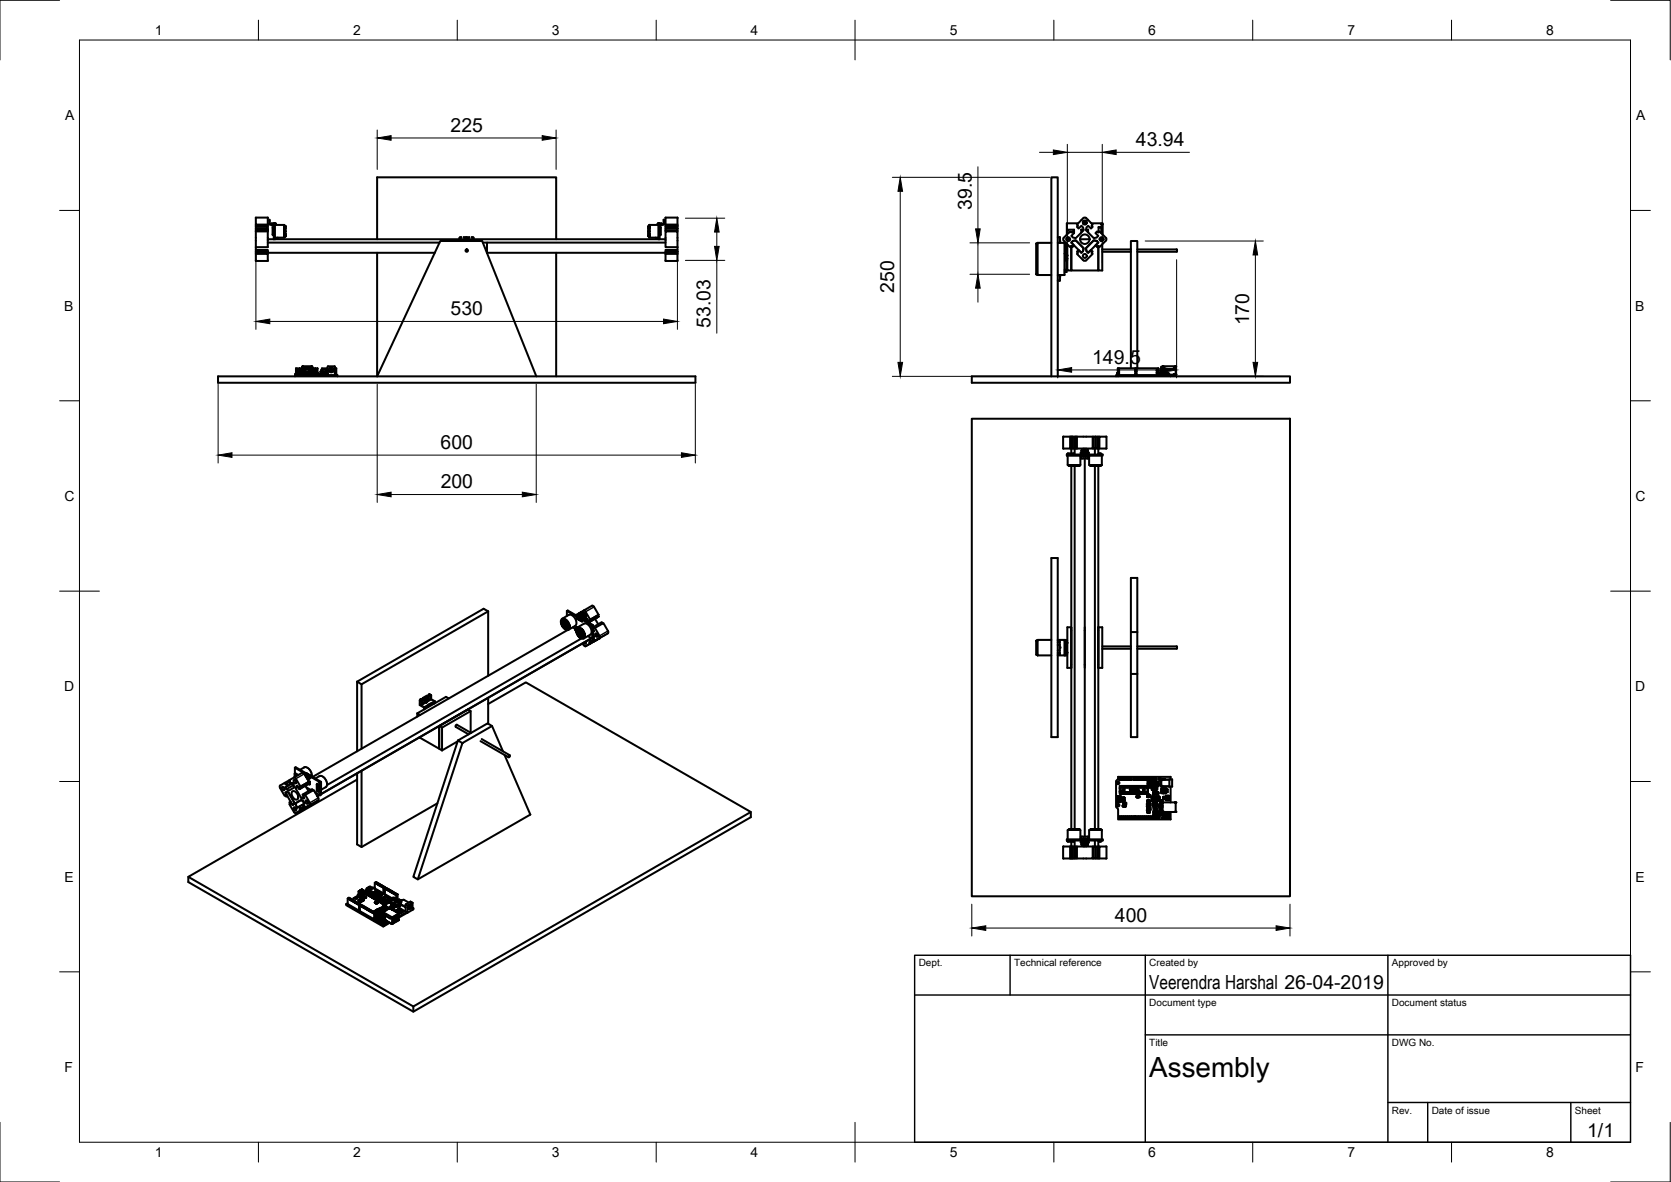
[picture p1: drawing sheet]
<svg xmlns="http://www.w3.org/2000/svg" width="420mm" height="297mm" viewBox="0 0 420 297" stroke-linecap="round" stroke-linejoin="round" font-family="sans-serif">
<defs><g id="words">
<text font-size="7" x="289" y="270.6">Assembly</text>
<g font-size="4.9">
<text x="113.3" y="33.1">225</text>
<text x="285.6" y="36.7">43.94</text>
<text x="244.3" y="52.7" transform="rotate(-90 244.3 52.7)">39.5</text>
<text x="224.8" y="73.6" transform="rotate(-90 224.8 73.6)">250</text>
<text x="113.3" y="79.2">530</text>
<text x="178.7" y="82.4" transform="rotate(-90 178.7 82.4)">53.03</text>
<text x="314.1" y="81.8" transform="rotate(-90 314.1 81.8)">170</text>
<text x="274.6" y="91.4">149.5</text>
<text x="110.8" y="112.8">600</text>
<text x="110.8" y="122.7">200</text>
<text x="280.4" y="231.7">400</text>
<text x="289" y="248.5">Veerendra Harshal 26-04-2019</text>
<text x="399.1" y="285.7">1/1</text>
</g>
<g font-size="3.5">
<text x="39" y="8.8">1</text>
<text x="88.8" y="8.8">2</text>
<text x="138.8" y="8.8">3</text>
<text x="188.7" y="8.8">4</text>
<text x="238.8" y="8.8">5</text>
<text x="288.7" y="8.8">6</text>
<text x="338.8" y="8.8">7</text>
<text x="388.8" y="8.8">8</text>
<text x="16.4" y="30.2">A</text>
<text x="411.4" y="30.2">A</text>
<text x="16.2" y="78">B</text>
<text x="411.2" y="78">B</text>
<text x="16.2" y="125.9">C</text>
<text x="411.2" y="125.9">C</text>
<text x="16.2" y="173.7">D</text>
<text x="411.2" y="173.7">D</text>
<text x="16.2" y="221.6">E</text>
<text x="411.2" y="221.6">E</text>
<text x="16.2" y="269.4">F</text>
<text x="411.2" y="269.4">F</text>
<text x="39" y="290.8">1</text>
<text x="88.8" y="290.8">2</text>
<text x="138.8" y="290.8">3</text>
<text x="188.7" y="290.8">4</text>
<text x="238.8" y="290.8">5</text>
<text x="288.7" y="290.8">6</text>
<text x="338.8" y="290.8">7</text>
<text x="388.8" y="290.8">8</text>
</g>
<g font-size="2.5">
<text x="231" y="242.9">Dept.</text>
<text x="255" y="242.9">Technical reference</text>
<text x="289" y="242.9">Created by</text>
<text x="350" y="242.9">Approved by</text>
<text x="289" y="252.8">Document type</text>
<text x="350" y="252.8">Document status</text>
<text x="289" y="262.9">Title</text>
<text x="350" y="262.9">DWG No.</text>
<text x="350" y="279.9">Rev.</text>
<text x="360" y="279.9">Date of issue</text>
<text x="396" y="279.9">Sheet</text>
</g>
</g></defs>
<!-- layer: Visible -->
<g fill="none" stroke="#000" stroke-width=".51">
<path d="M64.3 56.4v.3h3v.3M64.3 56.7v.3h3v.4M64.3 57.4h3v.5h-3zM64.3 57.9v4.9M64.3 58.2h3M64.3 57v.4M67.3 56.4h-3v-1.7h3v2M67.3 57.9v4.2h-3M67.9 56.4h.4M68.3 56.3l-.5-.1-.1-1v1.1l.2 .1M68.3 56.2v.4h.5M68.3 56.5h.5"/>
<path d="M68.3 56.2h.5M68.5 57.2v1.7l.3 .2M68.8 57.1l-.3 .1M68.8 56.1v4M69.1 59.7h2.3M69.1 56.1v4M69.2 56.1l.1 .2M69.2 56.1v.4h2.2M69.2 56.1l-.9 .1M69.2 59.7v.4M69.3 56.3v.1M69.3 56.4v.1"/>
<path d="M69.8 59.7l-.1 .3h-.5M71.4 56.5v3.2M71.5 59.3h.1M71.5 59.4h.1M71.5 56.8h.1M71.5 56.9h.1M71.5 57.3h.1M71.5 58.1h.1M71.5 58.9h.1M71.5 59.1h.1M71.5 57.1h.1M71.5 59.2h.1"/>
<path d="M71.5 57h.1M71.5 57.2h.1M71.5 57.4h.1M71.5 57.5h.1M71.5 57.6h.1M71.5 57.8h.1M71.5 58h.1M71.5 58.2h.1M71.5 58.3h.1M71.5 58.4h.1M71.5 58.5h.1M71.5 58.6h.1"/>
<path d="M71.5 58.8h.1M71.6 58.9v.3M71.6 57.5v.1M71.6 57.3v.1M71.6 58.4v.5M71.6 58.2v.2M71.6 57.2h.1M71.6 58.1v.1M71.6 57.1h.1M71.6 57.8v.3M71.6 57.4v.4M71.6 57v.3"/>
<path d="M71.6 59.3v.1M71.6 56.8v.2M71.6 57.8h.1M71.6 58v.1M71.6 58.2h.1M71.6 58.4v.1M71.6 58.7h.1M71.6 59h.1M71.6 59.2v.1M117.2 59.6h.2v.5M117.2 59.6h-.6l.2 .5M117.2 59.6v.5"/>
<path d="M117.4 59.6h.6l-.2 .5M118.9 59.6h-.3l.2 .5M118.9 59.6l.2 .2M119.1 59.8v.3M163.1 59.3v.1M163.1 57.5v.1M163.1 57.3v.1M163.1 57v.4M163.1 57.5v.3M163.1 57.8v.3M163.1 58.4v.6M163.1 59v.2"/>
<path d="M163.1 59.2v.1M163.1 59.1h.1M163.1 57.1h.1M163.1 59.2h.1M163.1 59.4h.1M163.1 56.9h.1M163.1 57h.1M163.1 57.2h.1M163.1 57.4h.1M163.1 57.5h.1M163.1 57.6h.1M163.1 57.8h.1"/>
<path d="M163.1 58h.1M163.1 58.1h.1M163.1 58.2h.1M163.1 58.3h.1M163.1 58.4h.1M163.1 58.5h.1M163.1 58.6h.1M163.1 58.7h.1M163.1 58.8h.1M163.1 58.9h.1M163.1 59h.1M163.1 56.8v.2"/>
<path d="M163.1 57.4v.1M163.1 58v.1M163.1 58.2v.3M163.1 59.3h.1M163.2 56.6v3M163.2 59.4h.1M163.2 56.8h.1M163.2 56.9h.1M163.2 57.3h.1M163.2 58.1h.1M163.2 58.9h.1M163.2 59.6l2.3 .1"/>
<path d="M164.8 59.7v.2M164.9 59.9l.6 .1M165.3 56.3l.1 .1zM165.4 56.4v.1M165.5 59.7v.4M165.5 56.1l-.1 .2M165.5 56.1h.8v.4M165.5 56.1v.4M165.5 56.5l-2.3 .1M165.5 56.1v4M165.9 57.1l.3 .1M165.9 56.5h.4"/>
<path d="M165.9 56.2h.4M165.9 56.1v4M166.2 57.2v1.7l-.3 .2M166.3 56.3h.5l.2-1.1v1.1l-.2 .1M166.3 56.4h.5M166.3 56.5l-.4 .1M167.3 56.4h3v.3M167.3 56.4v.3h3M167.3 57.9h3v.3M167.3 56.4v-1.7h3v1.7M167.3 56.7v.3M167.3 57.4v.8"/>
<path d="M170.3 57.4v-.4h-3v.4h3v.5M170.3 56.7v.3M266 59.6h.5M266.5 59.6v1.4M266.5 59.6l.1 1.4M268.2 59.7v.4h.8M268.4 58.5v-.8h1.7v.8M268.4 57.7l.1 .2M268.4 58.5h.3M268.5 58.3l-.1 .2M269.9 58.3l.2 .2M270 58.5h.1"/>
<path d="M270.1 57.7l-.2 .2M271.1 56.1h-2.9v2.9M271.9 57.7l.1 .2M271.9 57.7h.6M271.9 57.7v.7M272 55.2l-.1 .1M272.3 56.2l.2-.1zM272.4 54.8l-1.6 1.6 .3 .3-.3 .3 .4 .4 .7-.7 .4 .5 .2 .7-2 1.9-.7-.1-.4-.4 .7-.7-.5-.4-.2 .2-.3-.2-1.6 1.6-.2 .4 1.8 1.9 .3-.3 .2 .3 .5-.4-.7-.7 .4-.5 .7-.1 2 2-.2 .7-.4 .4-.7-.7-.4 .4 .3 .3-.3 .3 1.6 1.6M272.4 54.8l.2-.1 .5 .1 1.6 1.6-.3 .3 .3 .3-.4 .4-.7-.7-.4 .5-.2 .7 2 1.9 .7-.1 .5-.4-.8-.7 .5-.4 .3 .2 .2-.2 1.8 1.8-.1 .5-1.7 1.6-.2-.3M272.5 55.5v.8M272.5 55.5v.9M273 56.1h-.5h.4"/>
<path d="M273 55.5v.9M273 55.5v.8M273 56.1h.2M273.1 57.7h.5M273.5 55.2l.1 .1M273.6 57.7l-.1 .2M273.6 57.7v.7M274.4 56.1h2.9v2.9M276.2 58.4v-1.3h.7v1.5M276.2 57.1l.2 .1M276.9 57.1l-.2 .1M277.3 59.7v.4h-.8"/>
<path d="M64.3 63.2v.3h3v.3M64.3 63.5v2.1h3v-1.8h-3M67.3 63.2v-.4h-3v.4h3v.3h42M67.3 60.1h100M67.3 61h43.2M94.8 60.1v-15.5h45v15.5M94.8 63.5v31.1l15.9-34h10.5l13.7 34M115.5 60.1l.1-.4 .4-.1-.2 .5M121.4 61h1v2.6l47.9-.1v.3M122.4 61h44.9M139.8 63.5v31.1M167.3 63.2v2.4h3v-1.8"/>
<path d="M167.3 63.8h3M170.3 63.2v-.4h-3v.4h3v.3M170.3 62.1h-3v-3.9h3v4.6M260.9 61v8.1M260.9 61h3.5M260.9 61l-.4 .2v7.7l.4 .2M260.9 69.1h3.5M266 69.1h.5v1.4M266 61h1.7M266 70.5h.5M266.6 69.1l-.1 1.4M267.7 61v8.1h-1.2"/>
<path d="M267.7 61h.3M267.7 67.9h.4M267.7 63.7h.3M268 65h.2l-.1 .6M268 61.1v2.6M268 67.9v.4l-.3 .1M268 63.7l.1 4.1M268 61.7h.2M268.2 61.7v2.5h-.2M268.2 61.9h.2M268.2 64.1h.2M268.4 61.4v6.6h1v-6.2v6.2h6.8v-6.2"/>
<path d="M269.4 61l.4-.5 .7-.1 2 2-.2 .7-.4 .4zM271.5 60.1h2.5M275 60.4l.7 .1 .5 .5-2.6 2.5-.4-.4-.2-.7zM276.2 61.8l-.3 .3-.5-.4 .8-.7-.5-.5-.7-.1-2 2 .2 .7 .4 .4 .7-.7 .4 .4-.3 .3 .3 .3-1.6 1.6-.5 .1-.2-.1M277.2 61.4v6.6h-1v-6.2M277.2 63.3h7.2M277.2 62.7h7.2M286 63.3h9.8M286 62.7h9.8M295.9 62.7l.1 .1M296 62.8l-.1 .5M54.8 94.6h120.1v1.6h-120.1z"/>
<path d="M74.3 93.9l.1 .4M74.4 93.9l-.1 .1M74.4 93.8h.3M74.4 93.8h-.1M74.4 94.2h.4M74.5 94.2h.1M74.6 94.2h.1M74.7 93.8a.31 .31 0 0 1 .3-.2 .31 .31 0 0 1 .2 .2M74.7 94.2v.1M74.7 93.8h.8M74.7 93.8v.1M74.8 94.3h.3"/>
<path d="M74.9 93.6v-1.1h-.5v1.3M75.1 94.2h.1M75.2 94.2l.3 .1M75.2 92.6h.2M75.2 94.2v.1M75.3 94.2h.1M75.3 94.1l.2 .1zM75.4 93.8v-1.2h-.2v1.2h.8M75.5 94.2h.1M75.5 93.9l-.4-.1-.1 .4-.3-.1v-.2M75.5 93.9v.1M75.5 94h.1"/>
<path d="M75.6 93.8h.1M75.6 93.9l-.1 .3h.2M75.6 94.1h.3v.1M75.7 94.2h.1M75.7 94.3h.2M75.8 93.8v-1.2h.1v1.2M75.8 92.6h.1M75.8 94.1l-.1 .1M75.9 94.2h.1M76 94.1v.1M76 94.2h2.4M76 94.1h.1"/>
<path d="M76 92.2v1.9M76 94.2v.1M76.1 92.1h.1M76.1 94.2v.1M76.1 92l-.1 .1M76.1 92v.1M76.1 92h2.2M76.1 92.1l-.1 .1M76.1 94.2h.2M76.3 94.2h.1M76.3 93.6h.1M76.3 92.9l.2 .1-.1 .6"/>
<path d="M76.3 93.7v.1M76.3 93.6l.1 .3M76.3 92.9h.1M76.3 92.8v.1M76.3 93.6v.1M76.3 93.7h.1M76.4 94.2h-.1M76.4 94.2h.1M76.4 92.7l-.1 .2M76.4 94h1.7M76.4 93.7v.1M76.4 93.8l.1 .1"/>
<path d="M76.6 94.2v.1M76.6 94.2h.3M76.7 94.2h.1M76.7 92.8h1.1v.6h-1.1zM76.7 92.8h.1M76.7 92.8v.6h1v-.6M76.7 93.4h.1M76.7 92.3l-.3 .4 .3-.4 1.1 .1M76.8 94.2h.1M76.8 94.2h-.2M76.8 94.2l.1 .1M76.9 94.2h.1"/>
<path d="M76.9 92.8h.2M76.9 93.4h.2M76.9 94.2v.1M77 94.2v.1M77 94.2h.1M77.1 94.2v.1M77.1 94.2h.1M77.1 94.2h-.1M77.4 94.2h.1M77.4 94.2l-.1 .1M77.4 92.8h.2M77.4 93.4h.2"/>
<path d="M77.4 94.2v.1M77.5 94.2v.1M77.6 94.2h.1M77.6 94.2v.1M77.7 94.2h.1M77.7 92.3h.1M77.7 94.2v.1M77.7 93.4h.1M77.8 92.4l.2 .3M77.8 94.2h.1M77.8 92.8h-1.1M77.8 92.3l.3 .6"/>
<path d="M77.9 94.2l-.1 .1M77.9 94.2h.2M77.9 94.2l-3.7 .1v.3M78.1 92.6v.1M78.1 92.9h.1M78.1 93.6h.1M78.1 93.7l-.1 .2M78.1 92.9v.7M78.1 93.7h.1M78.1 92.7v.2M78.1 94.2l.2 .1M78.1 94.3h6.7v.3"/>
<path d="M78.1 93.7l-.1 .2-1.7-.1M78.1 93.6v.3M78.2 92.8v.1M78.2 93.6v.1M78.2 94.2h.1M78.2 93.8l-.1 .1M78.2 92.6l-.4-.3h-1.1l-.4 .3v.3M78.2 94.2h.2M78.3 94.2h.1M78.3 94.2v.1M78.3 92l.1 .1M78.3 92v.1"/>
<path d="M78.3 94.1h.1M78.3 92.1h.1M78.3 92.1l.1 .1M78.4 92.1h.1M78.4 94.2v.1M78.4 94.2l.2 .1M78.4 92.1v2.1M78.4 94.1v.1M78.4 94.2h.1M78.5 94.1h.1M78.5 94.1l-.1 .1M78.7 92.6h.1"/>
<path d="M78.7 92.6v1.2M78.7 94.2h.3M78.7 94.2h.1M78.8 94.2h.1M78.8 94.1v.1M78.8 92.6v1.2M78.9 94.1h.1M78.9 94.2h.1M79 94.1h.1M79 94.2h1.2M79 94.2v.1M79 94.1v.1"/>
<path d="M79 93.8v.3M79.1 94.1h.1M79.1 94.2h-.1M79.1 94.2h.9h-.9M79.1 94.1h.9zM79.1 94.2h.1M79.1 94.1v.1M79.2 92.6h.1M79.2 92.6h.1v1h.5M79.2 92.6v1.2M79.2 93.8h-.7v.3M79.2 93.8l.1 .3"/>
<path d="M79.3 94.2h.1M79.4 94.3h.1M79.4 93.6l-.1 .1M79.4 94.2h.1M79.4 94.1h.1M79.5 94.1h.1M79.5 94.3h.1M79.5 94.2h.1M79.6 94.2h.1M79.6 94.1h.1M79.7 94.3h.1M79.7 94.2h.1"/>
<path d="M79.7 92.6h.1M79.8 94.2h.1M79.8 94l-.7 .1M79.8 94v.1M79.8 94.1h.2M79.8 92.6h-.1v1M79.8 92.6v1M79.9 93.6v.1M79.9 93.8l.1 .4M79.9 93.8v.3M80 94.1h.1M80 94.1v.1"/>
<path d="M80 94.1h-.2M80 94.1h-1M80 94.2h.1M80 94.2h.4M80.1 94.2h.1M80.1 94.2h.3M80.1 94.2v.1M80.2 94.2v.1M80.2 94.2h.1M80.3 94.2v.1M80.3 94.2h.1M80.4 94.2v.1"/>
<path d="M80.5 94.2h.2M80.5 94.2h.1M80.6 94.2h.1M80.6 94.2l-.1 .1M80.7 93.9v.1M80.7 94.1h.3zM80.7 94l-.2 .1M80.8 93.9h1.5M80.8 93.9l-.1 .4M80.8 93v.4M80.9 92.9h.1M80.9 93h.1"/>
<path d="M80.9 92.9l-.1 .1M80.9 92.9v.4h1.2l.1-.4M80.9 92.6h1.2l.1 .3h-1.3zM81 94.3h.7M81 94.1l.7 .1zM82 94v.1M82 93.9v.3h-.3l.3-.1v.2M82 94.2l.1 .1M82 94.1h.1M82 94.1v.1M82 94.2h.1M82.1 94.1v.1"/>
<path d="M82.2 93.9v.3M82.2 92.9h.1M82.2 93h.1M82.2 93l.1 .4M82.2 92.9l.2 1M82.3 94.2h-.1M82.3 93.4h-.3v.2l-1.5-.2v.5h.3M82.3 93.9v.2M82.3 93.9h.1M82.4 93.1h-.1M82.4 94.1v.1l-.3 .1M82.5 92.1h1.6"/>
<path d="M82.5 92l-.1 2.3M82.8 93.3h1M82.8 93.4h1M84.1 92l.1 2.3M84.2 94.2l.1 .1M84.2 92.5h.4v1.8M84.2 93.3l.1 .9h.2M84.3 94h.1M84.3 93.8h.2v.2M84.4 94v.2M84.4 94h.1M84.4 94.2h.1"/>
<path d="M84.5 94.2v.1M84.5 94.2h-.1M84.5 94v.2M244.3 94.6h80.1v1.6h-80.1zM264.4 94.6v-50h1.6v50M280.6 94.6v-.3h.5v.3M281.1 92.6h.1M281.1 93.8v-1.2h.1v1.2M281.1 94.3h13.2v.3M281.4 93.8h-.5v.5M281.4 94.3v-1.8h4.1v1.8M284.4 92.5v-31.9h1.6v31.9"/>
<path d="M285.5 94.2h.1M285.5 92.9h.3M285.5 92.6h.3M285.5 92.5h.3M285.5 93.4h.3M285.5 92.9v.5M285.5 93.3h.2M285.7 92.9v.5M285.7 94.2h.1M285.8 92.5l-.1 1.8v-.4M285.8 92.5h5.1v1.8M285.8 93.9h-.3v.3"/>
<path d="M290.9 93.8h.1M290.9 93.1h.2zM290.9 93.6h.2M291 93.8h.5v.5M291 93.8v.5M291.1 93.1h.1M291.1 92.6h.2v1.2M291.3 92.6h-.2v1.2M291.3 93.1v.5l.3 .1v.4h.3M291.5 94.2h.1M291.5 94.3h.4M291.6 94.2h-.1"/>
<path d="M291.6 94.1v.1M291.9 94.1h-.3M291.9 94.1v.1M291.9 92.6v.7M291.9 93.2v.4M291.9 93.2h.1M292 94.1l-.1 .1h.2M292 94.1v.1M292 94.1h.1M292 94.1l.1 .1M292 92.5l-.1 .7M292.1 94.1v.1"/>
<path d="M292.1 94.2h.1M292.1 94.1h.1M292.1 94.1l.1 .1M292.1 94.2l.3 .1M292.2 94.2h.1M292.3 94.1l-.2 .1M292.3 94.1h.1M292.3 92.1h.1M292.3 93l-.2 .6h-.3v.5M292.3 92.1v2.1M292.4 94.2h-.1M292.4 94.2h-.2"/>
<path d="M292.4 92.1h-.4v1.5M292.4 92.1h.1M292.4 92.1h-.1M292.4 92.2l.6 .5M292.5 93.9l.2 .3h.8l.3-.3M292.5 93.8h1.3M292.5 93.8v.1M292.5 93.4h.2v.3h-.2zM292.5 94.1h-.1M292.5 94v.2h1.2v-.2M292.5 94.1l-.2 .1M292.5 94.2h.1"/>
<path d="M292.5 94.2v.1M292.8 94.2v.1M292.8 93.8a.33 .33 0 0 1 .3-.2 .33 .33 0 0 1 .3 .2M292.8 93.8v.3h.5v-.2M292.8 93.9h.5M292.9 93.9v.2h.4v-.2M292.9 94.2v.1M293 92.7v.9M293.1 94.2h.1M293.1 94.2v.1M293.2 92.7h.1M293.3 93.8v.1"/>
<path d="M293.4 94.2v.1M293.7 94.1l.1 .1M293.7 94.1h.1M293.8 94.1h.1M293.8 93.9v.4M293.8 93.8v.1M293.8 93.9v.3M293.8 94.2h.1M293.9 94.2h-.1l.2 .1M293.9 94.2h.1M294.4 94.2l-.1 .1M294.7 94.2l-.3 .1"/>
<path d="M295.1 94.1l-1.3 .1M295.1 94.1h.5M295.5 92.1l-.6 .6h-1.9M295.5 92v.1M295.5 92l-3.1 .1M295.5 92.2l-.5 .5h-1.8M295.5 92.1h.1M295.5 92l.1 .1M295.6 92.1h.1M295.6 92.1v2M295.6 94.1h-.5M244.3 105.2h80.1v120h-80.1z"/>
<path d="M268.2 114.2h9.1v.3h-9.1zM268.4 114.2l.1-.3h1.4l.2 .3M268.5 114.5v2.3M268.8 116.9h.1M268.8 117h.9M268.8 117h.1M268.8 116.9v.1M268.9 116.9h.1M268.9 117h.1M269 116.9v.1M269 117h.1M269.1 109.7v3h-1.8v-3h2.8"/>
<path d="M269.1 116.9h.1M269.1 117h.1M269.1 116.9v.1M269.3 116.9v.1M269.3 117h.1M269.4 109.7v3h-.3M269.4 117v91.5M269.4 116.9v.1M269.5 117h.1M269.5 116.9v.1M269.6 116.9v.1M269.6 109.7v3h-.2v1.2"/>
<path d="M269.7 117h.1M269.7 116.9v.1M269.7 117h.3M269.8 116.9l-.1 .1M269.9 116.9v.1M270 116.9v.1M270 117h.1M270 117h.4M270 116.9h.1M270.1 116.9l-.1 .1M270.1 116.9v.1M270.1 117h.1"/>
<path d="M270.2 112.7v1.5M270.2 116.9v91.6M270.3 117h.1M270.3 116.9v.1M270.4 117h.1M270.4 117h.9M270.4 116.9v.1M270.5 109.7h-.4v3M270.5 109.7h4.2M270.5 109.7v3M270.5 116.9v.1M270.6 116.9v.1"/>
<path d="M270.6 117h.1M270.7 116.9v.1M270.8 109.7v3M270.8 116.9v.1M270.8 117h.1M271 116.9v.1M271 117h.1M271.1 116.9h.1M271.1 116.9v.1M271.2 116.9h.1M271.3 116.9v.1M271.3 117h.1"/>
<path d="M271.3 116.9h.1M271.4 116.9h.1M271.4 117h-.1M271.7 116.8h-3.2M271.7 114.6h.1M271.7 114.5v2.3M271.7 114.2v-.5h2.1v.5M271.8 115.1h1.9M271.8 114.6v.5M271.8 114.5l.1 .2M271.8 113.7v.5M271.8 114.5h.1"/>
<path d="M271.8 114.5h.3M271.9 113.2v.5M271.9 114.7h.1M271.9 113.2h.1M272 113.2v.5M272.1 114.6h.3M272.1 114.5l-.1 .2M272.1 113.7v.5M272.1 114.5h.1M272.2 113.7v.5M272.4 114.5l.1 .2M272.4 114.5h.2"/>
<path d="M272.4 113.7v.5M272.4 114.5h.1M272.5 113.2v.5M272.5 114.7h.1M272.5 113.2h.1M272.6 114.6h.3M272.6 114.5l-.1 .2M272.6 113.7v.5M272.6 114.5h.1M272.8 112.7v1.5M272.8 115.2v95M272.9 114.5l.1 .2"/>
<path d="M272.9 113.7v.5M272.9 114.5h.1M272.9 114.5h.3M273 113.2v.5M273 114.7h.1M273 113.2h.1M273.1 114.6h.3M273.2 114.5l-.2 .2M273.2 113.7v.5M273.2 114.5h.1M273.3 113.7v.5M273.4 114.5l.1 .2"/>
<path d="M273.4 114.5h.3M273.4 113.7v.5M273.4 114.5h.1M273.5 113.2v.5M273.5 114.7h.1M273.5 113.2h.1M273.6 113.2v.5M273.6 114.6h.3M273.7 114.5l-.1 .2M273.7 113.7v.5M273.7 114.5h.1M273.7 114.6v.5"/>
<path d="M273.9 114.5v2.3M274.2 116.9h.1M274.2 117h.2M274.2 117h.1M274.2 116.9v.1M274.3 116.9h.1M274.3 117h.1M274.4 117h.4M274.4 116.9v.1M274.4 117h.1M274.5 116.9v.1M274.5 117h.1"/>
<path d="M274.7 116.9v.1M274.7 117h.1M274.8 117h.3M274.8 116.9v.1M274.9 116.9v.1M274.9 117h.1M275 116.9v.1M275 109.7h-.3v3h-5.1M275.1 116.9v.1M275.1 117h.1M275.1 117h.3M275.2 117h-.1"/>
<path d="M275.2 116.9v.1M275.3 116.9v91.6M275.3 112.7v1.5M275.4 116.9v.1M275.4 117h.1M275.4 109.7h-.4v3h-.3M275.4 109.7v3h-.4M275.4 116.9h.1M275.4 109.7h.5M275.5 117h.3M275.5 116.9v.1M275.5 117h.1"/>
<path d="M275.6 116.9v.1M275.7 117h.1M275.7 116.9v.1M275.8 117h.1M275.8 117h.8M275.8 116.9v.1M275.9 116.9v.1M276 117h.1M276 116.9v.1M276.1 116.9v.1M276.2 109.7h-.3v3h-.5M276.2 117v91.5"/>
<path d="M276.2 117h.1M276.2 116.9v.1M276.4 116.9h.1M276.4 109.7h-.2v3h-.3M276.4 112.7h1.8v-3h-1.8v3h-.2v1.5M276.5 117h.1M276.5 116.9v.1M276.6 117h.1M276.6 116.9h.1M276.7 116.9v.1M276.7 117h.1M276.7 116.9h.1"/>
<path d="M276.7 113.9l-.4 .1-.1 .2M276.7 113.9l.2 .3M276.8 117h-.1M276.8 116.9h.1M277.1 114.5v2.3M277.1 116.8h-3.2M122.7 153.6l-31.8 18.4M122.7 153.6l-1.1-.6-31.8 18.3M122.7 153.6v16.2M141.2 156.3v.1M141.2 156.3h.1M141.2 156.4h.1"/>
<path d="M141.2 156.6v.1M141.2 156.6l.1 .3M141.2 156.6h.1M141.2 156.2v.2M141.2 156.4l.1 .2M141.2 156.4v.2M141.2 156.1v.2M141.2 155.6l1.8-1.1a1.84 1.84 0 0 1 1.6 2.8l-1.7 1-.7-.1-.6-.5-.5-.8-.1-.7zM141.2 156v.1M141.2 156.7l.1 .2M141.2 156.1v.1M141.2 156h.1"/>
<path d="M141.2 156.9h.1M141.2 156.1l.2 .2M141.3 156.9h.1M141.3 156l-.1 .1M141.3 155.9l-.1 .1M141.3 155.9l.1 .1M141.3 156.9l.1 .2M141.3 156.9v.2M141.3 156.3v.3M141.3 156.6v.3M141.3 156.1v.2M141.3 156.6l-.1 .1"/>
<path d="M141.3 156.1h-.1M141.3 155.9v.2M141.3 156.1h.1M141.3 156.3h.1M141.3 155.9h.1M141.3 157.1h.1M141.4 155.9h.1M141.4 155.9h-.1M141.4 157.1h.1M141.4 155.8v.1M141.4 155.8l.1 .2M141.4 157.1l.1 .1"/>
<path d="M141.4 157.1v.2M141.4 156.6v.2M141.4 156.8v.2M141.4 156.3v.2M141.4 156v.3M141.4 155.8v.2M141.4 156.6l.1 .2M141.4 156.3l.1 .2M141.4 156l.1 .2M141.4 156.8l.1 .2M141.4 155.8h.1M141.4 156.3h.1"/>
<path d="M141.4 156h.1M141.4 156.5h.1M141.5 156.8l.1-.1v.2M141.5 156.8l.1 .2M141.5 157.3h-.1M141.5 157l-.1 .1M141.5 156.5l-.1 .1M141.5 156.8h-.1M141.5 157v.2M141.5 155.8v.1M141.5 155.8a1.5 1.5 0 0 1 1.3 2.2M141.5 157.3l.1 .1"/>
<path d="M141.5 156.5l.1 .2M141.5 156v.2M141.5 156l.1 .2M141.5 157v.4M141.5 155.7v.2M141.5 155.7h.1M141.5 156.2l.1 .2M141.5 156.5h.1M141.5 156.5l.1 .1M141.5 156.4h.1M141.5 156.2h.1M141.5 157.5h.1"/>
<path d="M141.5 157h.1M141.6 157v.2zM141.6 156.7v.2M141.6 155.9l-.1 .1M141.6 157h-.1M141.6 157.2h-.1M141.6 156.7l.1 .2M141.6 157.2v.3M141.6 155.7l.1 .2M141.6 157.4l.1 .2M141.6 157.2l.1 .4M141.6 156.6v.1"/>
<path d="M141.6 155.9v.2M141.6 156.2l.1 .2M141.6 155.9l.1 .2M141.6 156.7h-.1M141.6 156.9l-.1 .1M141.6 156.2l.1 .1M141.6 156.4h-.1M141.6 157.2l-.1 .1M141.6 156.4l.1 .2M141.6 156.4l.2 .2M141.7 156.4h.1M141.7 155.9h-.1"/>
<path d="M141.7 156.1l-.1 .1M141.7 156.6h.1M141.7 155.7l-.1 .2M141.7 157.6h.1M141.7 156.7h.1M141.7 155.7h.1M141.7 155.7l.1 .1M141.7 156.3l-.1 .1M141.7 157.6l.1 .1M141.8 157.6v.2M141.8 156.6l.1 .2-.2-.1M141.8 157.4v.2"/>
<path d="M141.8 156.9v.2M141.8 157.1v.2M141.8 156.1v.2M141.8 156.3v.3M141.8 155.8v.2M141.8 156.6l-.1 .1M141.8 156.6h-.2M141.8 155.8v.3M141.8 157.6h-.1M141.8 155.8l.2 .4M141.8 156.6h.1M141.8 156.3h.1"/>
<path d="M141.8 155.8h.1M141.8 156.1h.1M141.8 157.1h.1M141.8 157.3v.1M141.8 157.6h.1M141.8 156.9h.1M141.8 156.9l.1 .1M141.8 157.8h.1M141.9 157.6v.2M141.9 157.3v.2M141.9 157v.3M141.9 156.3v.2"/>
<path d="M141.9 156.5v.3M141.9 156.5v.2M141.9 156v.2M141.9 157.8h.1M141.9 155.8h.1M141.9 155.8l.1 .1M141.9 156.8h.1M141.9 156.8v.2M141.9 156.5h.1M141.9 156.3h.1M141.9 156h.1M141.9 157.3h.1"/>
<path d="M141.9 157.5v.1M141.9 157h.1M141.9 155.8h-.1M141.9 156.8l.1 .1M141.9 156l.1 .2M141.9 155.7l-.1 .1M141.9 157.8l.2 .1M142 157.7v.3M142 156.5v.5M142 157.2v.3M142 156v.2M142 157v.2"/>
<path d="M142 157.5v.2M142 157.2v.2M142 156.2v.2M142 156.5v.2M142 157.7l-.1 .1M142 157l.1 .1M142 157.5l.1 .2M142 156.2l-.1 .1M142 155.9l-.1 .1M142 156.2l.1 .2M142 157.7l.1 .3M142 156.4v.1"/>
<path d="M142 156.7h.1M142 156.2h.1M142 155.9v.1M142 157h.1M142 157.7h.1M142 157.5h.1M142 157.2h.1M142 156.4l.1 .2M142 155.9l.1 .2M142 156.7l.1 .2M142 155.8v.1M142 155.8h.1"/>
<path d="M142.1 155.8h.1M142.1 157.7l.1 .2h-.1M142.1 157.4v.2M142.1 156.2v.2M142.1 157.2v.2M142.1 156.9v.2M142.1 155.9l.1 .2M142.1 156.1h.1M142.1 157.9v.1M142.1 156.9h.1M142.1 157.2h.1M142.1 157.4h.1"/>
<path d="M142.1 157.7h-.1M142.1 156.7h.1M142.1 155.9h.1M142.1 156.2h.1M142.1 156.4h.1M142.1 156.4h-.1M142.1 156.7l-.3 .2M142.1 155.9l-.2 .1M142.1 157.9h.1M142.1 157.1l-.1 .1M142.1 155.9v.2M142.1 156.4v.2"/>
<path d="M142.1 157.4l.2 .4M142.1 156.7l.1 .2M142.1 157.7h.1M142.1 156.6h.1M142.1 157.6v.1M142.1 157.1h.1M142.1 157.9l-.1 .1M142.1 158h.1M142.1 157.2l.1 .2M142.2 155.8v.1M142.2 158l.1 .1M142.2 158h.1"/>
<path d="M142.2 157.6l-.1 .1M142.2 156.9v.2M142.2 157.4v.2M142.2 157.1v.2M142.2 156.9h-.1M142.2 156.6v.2M142.2 156.1v.2M142.2 156.3l.1 .5M142.2 157.6v.2M142.2 156.4v.2M142.2 156.6v.3M142.2 157.1l-.1 .1"/>
<path d="M142.2 157.9l.1 .1M142.2 157.1l.2 .1zM142.3 156l-.1 .1M142.3 157.6v.2M142.3 157.3v.2M142.3 156.8v.2M142.3 156v.3M142.3 156.3l.2 .4M142.3 156.3v.2M142.3 156.6v.2M142.3 156.3h.1M142.3 156h.1"/>
<path d="M142.3 156.5h.1M142.3 156.8h.1M142.3 157h.1M142.3 157.8h.1M142.3 157.6h.1M142.3 157.3h.1M142.3 157.8l-.1 .1M142.3 158.1h.1M142.3 157.3l.2 .1zM142.3 157l.1 .2M142.3 157.6l.2 .1M142.4 156h.1"/>
<path d="M142.4 156l.1 .2M142.4 158.1h-.1M142.4 156h-.1M142.4 158.1h.1M142.4 156.2h.1M142.4 157v.2M142.4 157h-.1M142.4 156.2l.2 .4M142.4 156.7v.3M142.4 156.7v.2M142.4 156.2l.1 .2M142.4 156.5l.1 .2"/>
<path d="M142.4 157.8l.1 .2M142.4 158v.1M142.4 157.5l-.1 .1M142.4 158l.1 .1M142.4 157.5l.1 .2M142.4 157.7l.1 .2M142.4 156.5h.1M142.4 156.7h.1M142.4 157h.1M142.4 157.2h.1M142.4 157.5h.1M142.4 157.7h.1"/>
<path d="M142.4 158h.1M142.5 157.5l.1 .1zM142.5 157.2l.1 .2zM142.5 157v.1M142.5 157l.1 .1M142.5 158.1h.1M142.5 156.2h-.1M142.5 156.1v.1M142.5 156.2l.1 .2M142.5 157.7h-.1M142.5 157.9l-.1 .1M142.5 156.7h-.1"/>
<path d="M142.5 153.6l6.4 3.6v3.3l-1.1-.6M142.5 153.6l.2-.2 6.4 3.7v3.3l-.2 .1M142.5 157.7v.2M142.5 156.4v.2M142.5 156.7v.2M142.5 156.4l.1 .2M142.5 156.7l.1 .2M142.5 157.7l.1 .2M142.5 158v.1M142.5 153.6v1.2M142.5 157.9l.1 .2M142.5 157.4h.1"/>
<path d="M142.5 156.9h.1M142.5 157.1l.1 .1M142.6 157.4l.1 .2zM142.6 157.7h.1M142.6 156.4h.1M142.6 156.7h.1M142.6 157.9h.1M142.6 157.7l.1 .3M142.6 156.7l.2 .2M142.6 156.7v.1M142.6 157.7l.1 .1M142.6 156.3v.1"/>
<path d="M142.6 158.1h-.1M142.6 157.1l.1 .3-.1-.3M142.6 156.9v.2M142.6 156.9l.1 .2M142.6 157.9l.1 .2M142.6 156.3h.1M142.6 157.1h.1M142.7 156.3h.1M142.7 157.6l.2 .1zM142.7 156.3l.1 .2M142.7 156.3l-.5 .3M142.7 157.9h.1"/>
<path d="M142.7 158.1h-.1M142.7 157.1l.1 .2M142.7 157.9l.1 .1M142.7 158.3l-64.1 36.9M142.7 158h.1M142.7 156.5h.1M142.7 157v.3M142.7 156.8v.2M142.7 156.5l-.1 .3M142.7 156.8l.1 .2M142.7 156.8l.2 .1M142.7 157.8l.1 .2"/>
<path d="M142.7 157h.1M142.7 157.6h.1M142.7 157.3h.1M142.7 157l-.1 .1M142.7 157.8v.1M142.7 158v.1M142.8 158h.1M142.8 156.5v.2M142.8 156.7h.1M142.8 156.5h.1M142.8 157.6l.1 .1M142.8 157.8h-.1"/>
<path d="M142.8 156.7l-.1 .1M142.9 157h.1M142.9 157.2l.1 .2h-.3l.1 .1M142.9 157v.2M142.9 157.2v.3M142.9 156.7v.2M142.9 157.5l-.2 .1M142.9 157.9l-.1 .1M142.9 156.7h.1M142.9 157.2h.1M142.9 157.5h.1M142.9 157.7h.1"/>
<path d="M142.9 157.8h.1M142.9 157.8h-.1l.1 .1M142.9 156.9v.1M142.9 156.9l.1 .2M142.9 156.9h.1M143 157.2v.2M143 157.2h.1M143 157.7h.1M143 157.1h.1M143 157.4h.1M143 157.7l-.1 .1M143 157.1v.1"/>
<path d="M143 157.6v.1M143 157.4v.3M143 157.3v.1M143 157.5h.1M144 157.7l.6 .3M144.9 155.3h.2M145 158.5v.2M145 158.5v.1M145 158.5h.1M145 155.3v.1M145 155.3h.1M145 158.8v.1"/>
<path d="M145 158.8l.1 .1M145 158.9l.2 .3M145 158.6l.2 .4M145 158.6h.1M145 158.3v.1M145 158.4l.1 .1M145 158.9h.1M145 158.5l.1 .1M145 158.6v.2M145 158.3v.2M145 157.7l-.4 .3 .2 .5M145 157.8l1.8-1.1a1.84 1.84 0 0 1 1.6 2.8l-1.7 1-.7-.1-.6-.5-.4-.7-.2-1z"/>
<path d="M145 157.6h.1M145 158.3h.1M145 157.6h.3M145.1 155.4l.2 .2M145.1 158.6l.1 .2M145.1 155h.1M145.1 158.3l.1 .4M145.1 158.3l-.1 .1M145.1 158.9v.2M145.1 155.3l-.1 .2M145.1 155l.2 .2v.4M145.1 158.2v.1"/>
<path d="M145.1 159.1h.1M145.1 158.2l-.1 .1M145.1 158.1v.1M145.1 158.1l.1 .1M145.1 159.1l.1 .2M145.1 158.8l-.1 .1M145.1 158.8l.1 .2M145.1 158.5v.1M145.1 158.3h.1M145.1 158.8h.1M145.1 158.5h.1M145.2 158.8l.2 .1z"/>
<path d="M145.2 159.1l.2 .1zM145.2 158.3l.2 .4M145.2 159.3h.1M145.2 157.7h-.2M145.2 158l-.1 .1M145.2 158v.2M145.2 159.3l.1 .1M145.2 157.6v.1M145.2 157.6l-.3 .2M145.2 159.2v.1M145.2 158.5l-.2 .1M145.2 159l-.1 .1"/>
<path d="M145.2 158.7l-.1 .1M145.2 158.2v.3M145.2 158.5l.1 .2M145.2 157.6h.1M145.2 158l.1 .1M145.2 159.5h.1M145.2 158.2l-.1 .1M145.2 158h.1M145.3 155.2l-.2-.2-.1 .3M145.3 155.2h.1M145.3 158h.1M145.3 155.2v.4"/>
<path d="M145.3 158.2h.1M145.3 158.5h.1M145.3 159.2h.1M145.3 159h.1M145.3 158a1.5 1.5 0 0 1 1.3 2.2M145.3 159.5l.1 .1M145.3 159.2l.1 .1zM145.3 158.7h.1M145.3 158.7l.1 .2M145.3 158l.1 .1M145.3 155.5l.1 .2v-.2M145.3 159.4l-.1 .1"/>
<path d="M145.4 158.7l.1 .1M145.4 158.2v.2M145.4 158.4v.2M145.4 159.4v.2M145.4 158.4l.1 .2M145.4 158.7h-.1M145.4 155.5v.1M145.4 155.5h.1M145.4 157.9h.1M145.4 157.9v.2M145.4 159.6v.1M145.4 159.2h.1"/>
<path d="M145.4 158.4h.1M145.4 158.7h.1M145.4 158.1v.1M145.4 158.9h.1M145.4 159.2l.2 .1zM145.4 158.9l.1 .2M145.4 157.9l.1 .2M145.4 159.6l.2 .3M145.4 155.2l.2 .1v.5M145.4 155.2v.3M145.4 155.2l.2 .2M145.4 155.5l.2 .3"/>
<path d="M145.4 158.8v.1M145.4 158.1l-.4 .2M145.5 159.4v.2M145.5 158.1v.2M145.5 158.6v.2M145.5 158.4v.2M145.5 159.1l-.1-.2v.3M145.5 159.6l.2 .4M145.5 159.6h-.1M145.5 159.1l-.1 .1M145.5 158.6l-.3 .1M145.5 158.8h.1"/>
<path d="M145.5 158.8l.1 .2M145.5 159.8h.1M145.5 157.9h.1M145.5 157.9l.1 .1M145.5 159.3v.1M145.5 158.3v.1M145.5 158.1h.1M145.5 159.6h.1M145.5 158.3l.2 .4M145.6 159.3v.2M145.6 159.6v.2M145.6 158.5v.3"/>
<path d="M145.6 158v.3M145.6 158.3v.2M145.6 158v.2M145.6 159.8h-.1M145.6 158.8l.1 .2M145.6 158.8h-.1M145.6 159.1h.1M145.6 158.8h.1M145.6 154.1l-.8 .5M145.6 154.6l-.4 .2M145.6 158.8l.1 .1M145.6 158h.1"/>
<path d="M145.6 159.8l.1 .2M145.6 158.3l.1 .1M145.6 159.5v.1M145.6 159.3h.1M145.6 158.3h.1M145.6 158.5h.1M145.6 159.5l.1 .2M145.6 155.8h.1M145.6 155.4v.4M145.6 155.3v.1M145.7 155.8l.1 .1zM145.7 159h.1"/>
<path d="M145.7 158.7v.3M145.7 158v.2M145.7 158.2v.5M145.7 159.2v.3M145.7 159.2l-.2-.1 .1 .2M145.7 160h.1M145.7 159.5h-.1M145.7 159.8l.1 .1M145.7 159.5l.1 .2M145.7 158l-.2 .1M145.7 159l-.1 .1M145.7 159.2l.1 .2"/>
<path d="M145.7 159.2l-.1 .1M145.7 158.2l-.2 .1M145.7 158.7l-.1 .1M145.7 159.8h-.1M145.7 157.9h.1M145.7 159.2v-.2v.2M145.7 157.9v.1M145.7 159l.1 .2M145.7 159.5h.1M145.7 159.2h.1M145.7 158.5h.1M145.7 158.5l.1 .2"/>
<path d="M145.7 158.2h.1M145.7 158.7h.1M145.7 159.7v.1M145.7 155.7l.1 .1M145.7 157.9l.1 .2M145.7 155.7v.1M145.8 159.7v.2M145.8 159.4v.3M145.8 159.2v.2M145.8 158.7v.2M145.8 155.5l-.1 .2M145.8 155.9h.1"/>
<path d="M145.8 158.4v.3M145.8 158.2v.2M145.8 159.9l-.1 .1M145.8 159.4l-.1 .1M145.8 159.9l.1 .2M145.8 158.9l.1 .2M145.8 159.7h-.1M145.8 158.2l.1 .1M145.8 155.5l.2 .1M145.8 158.4l-.2 .1M145.8 158.9l-.1 .1M145.8 155.4l.2 .2v.4"/>
<path d="M145.8 155.8v.1M145.8 155.4v.1M145.8 158.4h.1M145.8 158.1v.1M145.8 158.9h.1M145.9 158l.1 .1M145.9 158v.1M145.9 158h.1M145.9 154.9l.2-.2 .1-.9v1l-.3 .1-.3-.2-.3 .2M145.9 158.1h-.1M145.9 159.1l-.1 .1M145.9 158.3l-.1 .1"/>
<path d="M145.9 159.9v.2M145.9 159.1v.2M145.9 159.4v.2M145.9 159.6l.1 .2M145.9 159.6v.3M145.9 158.1v.3M145.9 158.4v.2M145.9 158.6v.2M145.9 159.1v.3M145.9 158.1h.1M145.9 158.3v.1M145.9 158.6h.1"/>
<path d="M145.9 158.8h.1M145.9 159.1h.1M145.9 159.4h.1M145.9 158.1l.4 .8M145.9 158.4l.3 .5M145.9 158.3h.1M145.9 159.6h.1M145.9 159.9h.1M145.9 158.9l.1 .2M145.9 159.8v.1M145.9 159.3h.1M145.9 158.6l.1 .2"/>
<path d="M145.9 158.6l.2 .4M146 158v.1M146 155.6l-.1 .3M146 158.1v.2M146 154.7l-.5 .3M146 156h.1M146 158.1h-.1M146 155.3l.3-.2 .4 .2M146 155.6h.1M146 159.1v.2M146 159.3v.2M146 159.8v.2"/>
<path d="M146 159.6v.2M146 158.8v.2M146 158.3l.2 .4M146 159.3l.1 .2M146 159.8l.1 .2M146 159.6l.1 .2M146 159.1h.1M146 159.3h.1M146 159.6h.1M146 159.8h.1M146 158.8h.1M146 158.5h.1"/>
<path d="M146 158.3h.1M146.1 154.6l-.1 .1M146.1 155.9l.1 .1M146.1 155.9h-.1M146.1 156v.1M146.2 156h.1M146.1 159.3v.2M146.1 158.2h.1M146.1 158.2l-.2 .1M146.1 159.5h-.1M146.1 159.8h-.1M146.1 159l-.2 .1"/>
<path d="M146.1 158.5h-.1M146.1 153.8l-.5 .3 .2 .4-.2 .1 .1 .1M146.1 153.8v.8M146.1 159.8v.2M146.1 159.5v.2M146.1 155.6v.3M146.1 159.3l.1 .2M146.1 158.2l.1 .3M146.1 159l.1 .2M146.1 159.5l.1 .2M146.1 159.8l-.2 .1M146.1 153.8h.1"/>
<path d="M146.1 155.6h.1M146.1 158.5l-.2 .1M146.1 158.2l.1 .2M146.1 158.7l-.3 .2M146.1 155.6l.2 .2M146.1 159.2h.1M146.2 155.6l.2 .2v.4M146.2 159.8h.1M146.2 159.5h.1M146.2 158.5h.1M146.2 159h.1M146.2 158.7h.1"/>
<path d="M146.2 158.7l.1 .2M146.2 158.5l.1 .2M146.2 159.8l.1 .1M146.2 158.2l.1 .2M146.2 158.2h-.1M146.2 158.2h.1M146.2 158.4h.1M146.2 158.4l.1 .2-.2 .1M146.2 158.9l.1 .2M146.2 159.5l.1 .2M146.2 159.2l.1 .2M146.2 159.2l.1 .1"/>
<path d="M146.2 158.4l-.1 .1M146.2 158.9l-.1 .1M146.2 159.2h.1M146.2 159.7v.1M146.2 160h.1M146.2 158.4l.1 .2M146.3 159.4v.2M146.3 159.2l.1 .1M146.3 159.7h.1M146.3 159.9h.1M146.3 159.7l.2 .1zM146.3 158.9h.1"/>
<path d="M146.3 158.7h.1M146.3 158.7l.1 .1M146.3 158.4h-.1M146.3 158.3v.1M146.3 159.3v.1M146.3 159.6v.7M146.3 158.4l.1 .2M146.3 159.4h.1M146.3 158.4h.1M146.3 158.6l.1 .2M146.3 159.9l.1 .2M146.3 155.8v.4l-.2-.1"/>
<path d="M146.3 159.1v.2M146.3 158.9l.1 .2M146.3 155.8h.1M146.3 156.2h.1M146.3 158.9h-.1M146.3 158.9l.2 .1M146.3 159.1l-.2 .1M146.4 158.4v.2M146.4 159.1h.1M146.4 159.6h.1M146.4 154.8l-.3 .2 .3-.2M146.4 159.9l.2 .1z"/>
<path d="M146.4 159.6l.2 .2zM146.4 154.8h.1M146.4 158.8l.1 .2M146.4 158.8v.1M146.4 159.3v.1M146.4 158.6h.1M146.4 154.8l-.5 .4M146.4 154h.1M146.4 155l-.2 .1M146.4 158.6l-.2 .1M146.5 159.3v.3M146.5 158.8v.2"/>
<path d="M146.5 159v.3M146.5 159.1v.2M146.5 159.3v.2M146.5 159l-.2 .1M146.5 158.5l-.1 .1M146.5 158.5h.1M146.5 158.5l.1 .2M146.5 159h.1M146.5 159.3h.1M146.5 159.6h.1M146.5 159.8h.1M146.5 154.9l.1-.9v.9"/>
<path d="M146.5 159.8l.1 .2M146.5 158.8l.1 .1M146.5 154.9l-.1 .1M146.5 155l.1 .2M146.5 159l.2 .1M146.6 154l-.2 .8M146.6 159.2v.3M146.6 159v.2M146.6 158.7l-.2 .1M146.6 159l.2 .3M146.6 154.9l-.3 .3-.3-.3-.4 .2M146.6 159.7v-.2v.3"/>
<path d="M146.6 159.2h.1M146.6 159h.1M146.6 159.8h.1M146.6 159.5h.1M146.6 158.7l-.1 .1M146.6 158.9h.1M146.6 158.7h.1M146.6 159.5l.1 .2M146.6 159.8l.2 .1zM146.6 159l.1 .1M146.7 159.2v.2M146.7 158.9v.2"/>
<path d="M146.7 159.2h-.1M146.7 158.9h.1M146.7 159.2h.1M146.7 159.7h.1M146.7 159.4h.1M146.7 159.9h.1M146.7 155.3l.2 .2 .1 .3M146.7 155.3l-.3 .2M146.7 153.4l2.3-1.2 1.5 2.3M146.7 153.4l-.5 .4M146.7 159.1h.1M146.8 159.1h.1"/>
<path d="M146.8 153.4l.5 .3M146.8 159.1v.2M146.8 159.3l-.1 .1M146.8 159.1l-.1 .1M146.8 159.4v.2M146.8 159.9h.1M146.8 159.4h.1M146.8 154.2h.1M146.8 159.3v.1M146.8 159.3h.1M146.8 154.7l-.1-.5 .2-.2 .4 .5v.4M146.8 159.9v.1"/>
<path d="M146.8 159.7v.2M146.8 159.8v.1M146.8 159.6h.1M146.9 159.5v.1M146.9 159.7h.1M146.9 159.6v.1M146.9 155.1v-.9l-.1 .9-.6 .3M146.9 154.2l-.1 .8-.2 .2M146.9 155l-.3 .3M146.9 155.5l-.3 .1M146.9 154.8l.3 .1M147 155.5l.2-.2 .1-.9v1l-.6 .3"/>
<path d="M147.1 155.2l-.2 .2M147.2 154.4v.1M147.2 153.7l1.2 2 2.1-1.2M147.3 154.4l-.1 .8M147.3 155.7l-.1 .3M147.6 155.5l-.3 .2 .3-.2 .5 .9M147.8 155.8l-.4 .3M148.4 155.7l-.2 .1M148.6 157.1l.2 .4zM149.1 159.5l.3 .5-.3 .2M149.1 158.1l.3 .5-.3 .2M149.1 157.1l-.2 .1"/>
<path d="M149.2 157.6l.2 .3 2.3-1.3 1.2 2M149.2 158.3h-.1M149.6 157.8l1.2 2.4-1.2 .8 3.3-1.8v-.6M149.6 155.5l.8 1.4M149.7 159.2l.5 .2 .1 .6-.5-.1zM150.5 155l-.2-.4-2.1 1.2 .2 .4 2.1-1.2-2.4 1.4 .3-.2M150.5 154.5l-.2 .1M151.5 156.7l-.2-.4-2.2 1.3M264.4 140.2h1.6v45h-1.6zM269.4 157.6h-1v10.2h1M276.2 157.6h1v10.2h-1M284.4 145.2h1.6v40h-1.6z"/>
<path d="M284.4 158.8h1.6M89.8 171.3l1.1 .7M89.8 171.3v17.5M90.9 172v16.2M104.9 179.3v.8M104.9 179.3l.7 .4M105.9 177.2h.1M106.2 175.9l-.3-.3-.3 .4-.1 1 .4 .2M106.2 175.9l-.3 .3v1M106.3 175.4l.1 .5-.3 .6M106.3 175.4l.4 .2M106.7 175.6l.1 .5-.2 .5a.3 .3 0 0 1-.5 .1 .3 .3 0 0 1 0-.5l.1-.3"/>
<path d="M106.8 177.7l-.2 .6M107.1 176.5l.1 .1M107.1 175.4l-.4 .2M107.1 175.4v1.1M107.1 176.5l-1.2 .7M107.1 175.4l.1 1.2M107.3 175.3l.1 1.2-.2 .1M107.3 175.3l-.2 .1M107.7 175l-.4-.2-1 .6M107.7 175l-.4 .3M107.7 174.6l.1 .6-.3 .5M107.9 174.5l-.2 .1 .4 .2"/>
<path d="M108 174.5l.4 .2M108 177l-1.2 .7M108 176.9l-1 1.2M108 174.4l-.1 .1M108.1 174.8l.1 .5-.3 .6a.3 .3 0 0 1-.4-.1 .3 .3 0 0 1 0-.4l.2-.4M108.3 174.7l-.2 .1M108.3 174.7l.1 .1v1M108.4 175.8l-1 .6M108.4 175.7l.9 .5M108.4 175.7h.1M109.1 176.9l-.5-.1-.6 .1M109.4 176.7l-.1-.5-1.3 .8"/>
<path d="M112.8 175.5l-.7-.4-7.2 4.2M117.6 178.3l-7.2 4.1 .7 .4M117.6 178.3l.7 .4v5.4M117.6 178.3l-7.2 4.1v5.8l-4.8-2.8v-.2v.2l-.1-.1M117.6 178.3l31.1-17.9-68 39.2M118.3 178.7l-7.2 4.1M122.7 176.9l9.5-5.4 56.6 32.6-84.9 48.8M122.7 175.4v6.5M145.7 160l.2 .1M145.9 160.1h.1M145.9 160.1v.1M145.9 160.2h.1"/>
<path d="M145.9 160.1l.1 .1M146 160.2h.1M146 160.1l.1 .2M146 160.1h.1M146 160.1h-.1M146.1 160h-.1M146.1 160.3h.1M146.1 160v.2M146.1 160l.1 .2M146.2 160.5l-64 36.8M146.2 160.3h.1M146.2 160l.1 .2"/>
<path d="M146.2 160.2v.1M146.3 160.2h.1M146.3 160.3h.1M146.3 160.2v.1M146.3 160.1l.2 .2M146.4 160.3h-.1M146.5 160.1l.1 .1M146.5 160.1v.2M146.5 160.3h.1M146.5 160.1h.1M146.5 161.7l.4 .6 .4 .1M146.6 160.2h.1"/>
<path d="M146.6 160.2l-.1 .1M146.6 160h.1M146.6 160.2l-.1-.1 .1 .1M146.7 160l-.1 .2M146.7 160h.1M146.8 160h.1M146.8 160h-.1M147.3 161.2v.6l-.5-.3M148.1 160.7l.3 .6M148.2 161.4l1.2-.7zM148.2 161.4l.2 .3 2.1-1.2-3.3 1.9M149 160.4l.2 .4"/>
<path d="M149.4 160.7l-.2 .1 .2-.1 .2 .3M260.9 160.8l-.4 .2v3.5l.4 .2M260.9 160.8v3.9M260.9 160.8h3.5M260.9 164.7h3.5M266 161h.5v.4h-.5M266 164.1h.5M266 160.8h2M266 162.1h.5M266.5 164.1v.4h-.5M266.5 162.9v.6h-.5M266.5 162.6h.1v.3h-.1z"/>
<path d="M266.5 161.4v.7M266.5 163.5v.6M266.5 162.1v.5M267.7 160.8v3.9M268 161.5h.2v2.5M268 160.8v3.9h-2M268 161l.1 .5M268 164h.2M268 164.6h.1M268.1 164v.5M268.2 161.7h.2M268.2 163.9h.2"/>
<path d="M277.2 163h7.2M277.2 162.4h7.2M284.4 169.4h1.6M286 163h9.8M286 162.4h9.8M295.9 162.4v.6M70.4 197.4v.6l1.2 2M70.9 197.8l.5 .1 .1 .6-.5-.1zM71.8 199.2l.3-.2 .5 .2 1.4 2.4-.1 .5-.3 .2zM71.8 199.9l-.2 .1 .2-.1 .2 .3M72.7 196.1l-2.3 1.3M72.7 196.5l-.9 .6-.2-.3"/>
<path d="M73.6 196.8l-1.3 .7-.3-.5M73.6 196.8l-1.8 1 .5-.3M73.6 196.8l-.6 .2 .6-.2 .4 1.1-1.4 .8-.5-.4M73.6 198.8a1.38 1.38 0 0 1 1.2 2.1 1.38 1.38 0 0 1-1.2-2.1zM73.9 197.3l-1.8 1-.3-.5M73.9 196l.4 .2 .2 .6-.5-.1zM73.9 195.4l.3 .1 1.4 2.2 2.1-1.2-.2 .1M73.9 195.4l-1.2 .7 .3 .3-.3 .1 .3 .5M74.1 194.5v.5l.2 .2M74.1 194.4l.9 .4M74.1 192.9l.3-.1 6.3 3.7v3.3l-.2 .1M74.1 192.9l6.4 3.7v3.3l-1.3-.8"/>
<path d="M74.1 192.9v1.7M74.1 195.1v.1M74.1 195h.1M74.4 198.1l1.4 2.5 .5-.4M74.5 197.6l-.1 .5 .6-.3M74.8 197.4l-.3 .2 .3-.2 .4 .9M75.4 197.8l.2 .3 2.1-1.2-2.5 1.4 .4-.2M75.5 193.4l1-.5a1.93 1.93 0 0 1 1.9 2.2M76 194.1v.1M76 194.1h.1M76.3 199.5l.3 .4 2.3-1.4 1.1 2v.6l-3.2 1.9 1.1-.7M76.5 194.3v.1"/>
<path d="M76.5 194.4h.1M76.5 194.5l.2-.1 .3 .3M76.5 194.5l1.2 2M76.5 194.5l-.5-.3-2.1 1.2M76.7 194.7h.1M76.7 194.6h.1M76.7 194.6v.2M76.8 199.8l1.1 1.9M76.8 194.9v-.3v.4M76.8 197.4l.8 1.4M76.8 194.9l.2 .1M76.8 194.7l.2-.1 .3 .3"/>
<path d="M76.9 194.5l-.2 .1M77 194.3l.2 .1M77 197.9l1.1 .6M77 195.4h.1M77 195h.1M77.1 194.9l-.2 .1M77.1 194.8h.1M77.1 195.3h-.1M77.1 195h-.1M77.1 194.4l.1 .1M77.1 194.8l.1 .8 .4-.1M77.1 194.8v.7"/>
<path d="M77.2 195.5h.1M77.2 195l.2-.2 .3 .3M77.2 195.1l.1 .1M77.3 194.7l-.2 .1v.6M77.3 195.2h.1M77.3 194.5l.2 .1M77.4 195.2l.3 .5-.3-.1M77.4 195.2l.4-.2 .3 .3-.1 .2M77.5 194.6h.1M77.5 196.2l.4 .2v.7l-.3-.1M77.5 197l.2 .1M77.6 195.5l-.3 .1"/>
<path d="M77.6 195.5l-.3 .2M77.6 195l-.3 .2M77.7 194.7l.2 .1M77.7 196.9l-.2-.3-2.1 1.2 .2-.1M77.9 196.4l-.3 .2M78 195.2l-.4 .2M78 194.9l.2 .1M78.1 195.5l-.5 .3M78.1 195.3l-.4 .2M78.3 195v.1M78.7 198.7l-.2-.4-2.4 1.4 .5 .9-.3 .1-.5-.1M79.3 195.7l1.4-.7 .8 .4 .5 .7 .3 1-.2 .5-1.4 .9"/>
<path d="M79.7 198.7l.4 .3M79.7 197.1v1.6M79.7 197.3l.1-.3 .5 .2v1.7l-.4-.1M79.7 198.7h.1M80.2 197.3l-.3 .1M80.3 196.5l.2 .4zM80.3 197.2l-.1 .1M80.3 199.8l-.5 .3M80.7 196.5l-.2 .1M89.8 194.3v17.9l1.1 .7 19.1-11M89.8 195.9l-42.5 24.5 56.6 32.5M90.9 193.7v19.2"/>
<path d="M110.4 182.4v5.8l.7 .4M111.1 182.8v5.8M114.9 182.1l3.5 2.1M114.9 182.1l-.3 .2v.4l3.2 1.8M115.1 186.3l-4 2.3M115.1 186.1l-11.2 34.3 1.2 .6 11.2-34.3-1.2-.6 7.5-4.3 1.1 .6-7.4 4.3M121.1 185.7l7 4.1 .1 .3-.4 .2-7-4M123.7 182.4l2.8 6.4M126.9 189.7l6.4 15-28.2 16.3M281.4 195.5h3v.5h-3zM281.5 195.5l.2 .2v.1M281.5 199h.1"/>
<path d="M281.5 198.3h.1M281.6 195.7v.1h.1M281.6 195.8l-.1 .1M281.6 198l-.1-.5h7.1v.5M281.6 199.1h7M281.6 197.9v1.2M281.6 197.9h3.1M281.6 197.9h.1M281.6 198.7h-.1M281.6 198.3v.4M281.6 198.7h.1M281.6 198.3v-.4h6.9v1.2h-6.9v-.4"/>
<path d="M281.6 199.1h.1M281.6 198.3h.1M281.6 198.3l.2 .2-.2 .2M281.7 199.1v.3l.2-.2M281.7 199.2v.1M281.7 199.2v.2l.2-.1M281.7 199.3h.2M281.7 199.3h.1M281.7 199.2l.1 .1M281.7 197.7h.1M281.7 195.8l.2 .1M281.9 195.5h-.4v.4h.4"/>
<path d="M281.9 197.7h.1M281.9 195.5l-.2 .2M281.9 195.5v.4M281.9 199.3h.1M281.9 197.7v.2M281.9 199.2v.1M281.9 197.7l-.1-.1-.1 .3v-.2M281.9 197.9h.1M281.9 199.1v.1M281.9 197.8l-.2-.2v.3M282 195.5l.3 .2v.1M282 195.5h.4v.4h-.4z"/>
<path d="M282.1 195.7v.1h.2M282.1 195.8l-.1 .1M282.1 199.2v.1M282.1 197.7v.2M282.1 197.9h.1M282.1 199.1v.1M282.1 199.3h.1M282.2 199.3h.1M282.2 197.7l.1-.1 .1 .1M282.2 197.7h.1M282.3 195.8l.1 .1M282.3 197.7h-.1"/>
<path d="M282.3 199.3h-.1M282.4 197.7h.1M282.4 195.5l-.1 .2M282.4 199.3h.1M282.4 199.3l-.1 .1-.1-.1M282.4 199.2v.1M282.4 197.7v.2M282.4 197.9h.1M282.4 199.1v.1M282.4 199.2l-.1 .2-.2-.2M282.4 197.8l-.1-.2-.2 .2M282.5 195.5l.3 .2v.1"/>
<path d="M282.5 195.5h.4v.4h-.4zM282.6 195.7v.1h.2M282.6 195.8l-.1 .1M282.6 197.7v.2M282.6 199.2v.1M282.6 197.9h.1M282.6 199.1v.1M282.6 199.3h.1M282.7 199.3h.1M282.7 197.7l.1-.1 .2 .1M282.7 197.7h.1M282.7 197.7h.2"/>
<path d="M282.7 199.3h.2M282.8 195.8l.1 .1M282.8 197.7h-.1M282.8 199.3h-.1M282.9 197.7h.1M282.9 195.5l-.1 .2M282.9 199.3h.1M282.9 199.3l-.1 .1-.1-.1M283 197.7v.2M283 199.2v.1M283 197.9h.1M283 199.1v.1"/>
<path d="M283 199.3h.1M283 199.3h-.1M283 199.2l-.2 .2-.2-.2M283 197.8l-.2-.2-.2 .2M283 195.5l.3 .2M283 195.9v-.4h.4v.4M283 195.9h.4M283.1 195.7v.1h.2M283.1 195.8l-.1 .1M283.1 199.2v.1M283.1 197.7v.2M283.1 197.9h.1"/>
<path d="M283.1 199.1v.1M283.1 199.3h.1M283.2 199.3h.1M283.2 197.7l.1-.1 .2 .1M283.2 197.7h.1M283.3 199.3h.1M283.3 197.7h.1M283.3 197.7h-.1M283.3 195.8l.1 .1M283.4 197.7h-.1M283.4 199.3h-.1M283.4 195.5l-.1 .3"/>
<path d="M283.4 197.7h.1M283.4 199.3h.1M283.4 199.3l-.1 .1-.1-.1M283.5 199.2v.1M283.5 197.7v.2M283.5 197.9h.1M283.5 199.1v.1M283.5 199.3h.1M283.5 199.3h-.1M283.5 199.2l-.2 .2-.2-.2M283.5 197.8l-.2-.2-.2 .2M283.5 195.5h.4v.4h-.4z"/>
<path d="M283.5 195.5l.1 .2M283.6 195.8l-.1 .1M283.7 197.7v.2M283.7 199.2v.1M283.7 197.9h.1M283.7 199.1v.1M283.7 199.3h.1M283.7 197.7l.1-.1 .2 .3M283.7 197.7h.1M283.8 197.7h.1M283.8 199.3h.1M283.8 197.7h-.1"/>
<path d="M283.8 195.7v.1h-.2M283.8 195.7h-.2v.1M283.8 195.8l.1 .1M283.9 197.7h-.1M283.9 199.3h-.1M283.9 197.7h.1M283.9 195.5l-.1 .2M283.9 199.3h.1M284 199.3l-.2 .1-.1-.1M284 199.2v.1M284 197.9h.1M284 199.1v.1"/>
<path d="M284 199.3h.1M284 199.3h-.1M284 199.2l-.2 .2-.1-.2M284 197.8l-.2-.2-.1 .2M284 195.5h.4v.4h-.4zM284 195.5l.1 .2M284.1 198.4h.9zM284.1 195.7h.2v.1h-.2zM284.1 198.9h.1M284.1 195.8l-.1 .1M284.1 198.8h.1M284.1 198.7l.1 .2h-.1z"/>
<path d="M284.2 199.2v.1M284.2 197.7v.2M284.2 197.9h.1M284.2 199.1v.1M284.2 199.3h.1M284.2 198.4h.1M284.2 197.7l.1-.1 .2 .3M284.2 198.9h.1M284.2 197.7h.1M284.2 198.7h.1M284.3 199.3h.1M284.3 197.7h-.1"/>
<path d="M284.3 197.7h.1M284.3 198.9h.1M284.3 198l.8 .1h-.7v.3h-.3l.1-.3 .1 .3zM284.3 198.7v.2M284.3 195.8l.1 .1M284.4 198.7h-.2M284.4 197.7h-.1M284.4 199.3h-.1M284.4 198.7h.1M284.4 198.7l-.1 .2M284.4 197.7h.1M284.4 195.5l-.1 .2"/>
<path d="M284.4 199.3h.1M284.4 198.9h.1M284.4 198.9v-.1l.1 .1M284.5 199.3l-.2 .1-.1-.1M284.5 199.2v.1M284.5 197.9h.1M284.5 199.1v.1M284.5 199.3h.1M284.5 199.3h-.1M284.5 199.2l-.2 .2-.1-.2M284.5 197.8l-.2-.2-.1 .2M284.5 198.7l-.1 .2"/>
<path d="M284.5 198.7h.2M284.5 198.9h.1M284.6 198.7v.2M284.6 198.2v.2M284.6 198.7l.1 .2M284.7 197.9h.3M284.7 199.2v.1M284.7 197.7v.2M284.7 199.1v.1M284.7 199.3h.1M284.7 198.2l-.3-.1v.3l.1-.2v.2h.4l-.1-.2M284.7 197.7l.1-.1 .2 .3"/>
<path d="M284.7 199.3h.2M284.7 197.7h.1M284.7 198.9h.1M284.7 198.7v.2M284.7 198.7h.1M284.8 198.2l-.1 .2M284.8 197.7h.1M284.8 197.7h-.1M284.8 199.3h.1M284.8 198.9h.1M284.8 198.7h.1M284.8 198.7v.2"/>
<path d="M284.9 198.7l-.1 .2M284.9 198.7h-.1M284.9 198.7h.1M284.9 197.7h-.1M284.9 198.1l.1 .3zM284.9 197.7h.1M284.9 198.9h.1M284.9 198.9l.1-.2 .1 .2M284.9 195.5h4.1v.5h-4.1zM285 199.3l-.2 .1-.1-.1M285 199.2l-.2 .2-.1-.2M285 197.8l-.2-.2-.1 .2"/>
<path d="M285 199.2v.1M285 199.1v.1M285 199.3h.1M285 197.9h3.6M285 195.5l.3 .2v.1M285 195.5h.4v.4h-.4zM285 198.8h.1M285.1 198.9h-.1M285.1 198.9h.1M285.1 195.7v.1h.2M285.1 195.8l-.1 .1M285.2 198.9h.1"/>
<path d="M285.2 199.2v.1M285.2 197.7v.2M285.2 197.9h.1M285.2 199.1v.1M285.2 199.3h.1M285.2 197.7l.2-.1 .1 .3M285.2 197.7h.1M285.2 198.8h.1M285.2 198.7v.1M285.2 198.7v.2M285.2 198.8v.1M285.2 198.7h.1"/>
<path d="M285.3 199.3h.1M285.3 197.7h.1M285.3 198.9h.1M285.3 198.7h.1M285.3 195.8l.1 .1M285.4 198.7h-.1M285.4 198.7h.1M285.4 198.8l-.1 .1M285.4 197.7h-.1M285.4 199.3h-.1M285.4 198.8v.1M285.4 198.9h.1"/>
<path d="M285.4 197.7h.1M285.4 198.7v.1M285.4 198.8h.1M285.4 195.5l-.1 .2M285.4 199.3h.1M285.5 199.3l-.2 .1-.1-.1M285.5 198.8h.1M285.5 198.8l.1 .1M285.5 199.2l-.2 .2-.1-.2M285.5 197.8l-.2-.2-.1 .2M285.5 199.2v.1M285.5 197.9h.1"/>
<path d="M285.5 199.1v.1M285.5 199.3h.1M285.5 198.7v.1M285.5 195.5l.3 .2v.1M285.5 195.5h.4v.4h-.4zM285.5 198.7h.1M285.5 198.7l.1 .2M285.5 198.2v.1M285.6 198.8h.1M285.6 198.2h.1M285.6 198.2v.2v-.2M285.6 198.9h.1"/>
<path d="M285.6 198.2l-.1 .1M285.6 195.7v.1h.2M285.6 195.8l-.1 .1M285.7 199.2v.1M285.7 197.7v.2M285.7 197.9h.1M285.7 199.1v.1M285.7 199.3h.1M285.7 198.2v.1M285.7 197.7l.2-.1 .1 .3M285.7 198.7v.1M285.7 198.7l-.1 .2"/>
<path d="M285.7 198.7v.2M285.7 198.7h.1M285.7 199.3h.3M285.7 197.7h.1M285.7 198.2v.2v-.2M285.7 198.2h.1M285.8 199.3h.1M285.8 198.8h-.1M285.8 197.7h.1M285.8 199.3h.2M285.8 198.8h.2zM285.8 195.8l.1 .1"/>
<path d="M285.9 198.2v.1M285.9 198.2h.1M285.9 197.7h-.1M285.9 198.3l-.1 .1zM285.9 197.7h.1M285.9 195.5l-.1 .2M286 198.2h.1M286 199.3l-.2 .1-.1-.1M286 199.2l-.2 .2-.1-.2M286 197.8l-.2-.2-.1 .2M286 199.2v.1M286 197.9h.1"/>
<path d="M286 199.1v.1M286 199.3h.1M286 198.7v.2zM286 195.5l.3 .2v.1M286 195.5h.4v.4h-.4zM286 198.2v.1M286.1 198.2v.2l-.1-.1M286.1 198.2h-.1M286.1 198.2h.1M286.1 198.7h.1M286.1 198.7v.1M286.1 195.7v.1h.2"/>
<path d="M286.1 195.8l-.1 .1M286.2 198.7l-.1 .1M286.2 199.2v.1M286.2 198.7h.1M286.2 198.7v.2M286.2 197.9h.1M286.2 199.1v.1M286.2 199.3h.1M286.2 198.7v.2l.1-.2M286.2 198.9h.1M286.2 197.7h.1M286.2 197.7v.2"/>
<path d="M286.3 199.3h.1M286.3 198.9h.1M286.3 197.7h.1M286.3 198.7h.1M286.3 198.7v.2M286.3 195.8l.1 .1M286.4 197.7h.1M286.4 195.5l-.1 .2M286.4 199.3h.1M286.5 199.3h-.1M286.5 197.7v.2M286.5 197.7l-.1-.1-.2 .1"/>
<path d="M286.5 199.3l-.1 .1-.2-.1M286.5 199.2l-.1 .2-.2-.2M286.5 197.8l-.1-.2-.2 .2M286.5 199.2v.1M286.5 197.9h.1M286.5 199.1v.1M286.5 199.3h.1M286.5 195.5l.3 .2v.1M286.5 195.5h.4v.4h-.4zM286.6 195.7v.1h.2M286.6 195.8l-.1 .1M286.7 199.2v.1"/>
<path d="M286.7 197.9h.1M286.7 199.1v.1M286.7 199.3h.1M286.7 199.3h.3M286.7 197.7h.1M286.8 197.7l-.1 .2M286.8 197.7h.1M286.8 195.8l.1 .1M286.9 199.3h-.1M286.9 197.7h.1M286.9 195.5l-.1 .2M287 197.7h.1"/>
<path d="M287 199.3h-.1M287 197.7v.2M287 197.7l-.1-.1-.2 .1M287 199.3l-.1 .1-.2-.1M287 199.2l-.1 .2-.2-.2M287 197.8l-.1-.2-.2 .2M287 199.2v.1M287 197.9h.1M287 199.1v.1M287 199.3h.1M287 195.5l.3 .2v.1M287.1 195.7v.1h.2"/>
<path d="M287.1 195.8l-.1 .1M287.2 199.2v.1M287.2 197.9h.1M287.2 199.1v.1M287.2 199.3h.1M287.2 197.7l.3-.1v.3M287.3 199.3h.1M287.3 197.7h.1M287.3 197.7l-.1 .2M287.3 195.8l.1 .1M287.4 195.5h-.4v.4h.4M287.4 197.7h.1"/>
<path d="M287.4 195.5l-.1 .2M287.4 195.5v.4M287.5 199.3h.1M287.5 197.7h.1M287.5 199.3h-.1M287.5 199.3l-.1 .1-.2-.1M287.5 199.2l-.1 .2-.2-.2M287.5 197.8l-.1-.2-.2 .2M287.5 199.2v.1M287.5 197.9h.1M287.5 199.1v.1M287.5 195.5l.3 .2"/>
<path d="M287.5 195.9h.5M287.7 195.7v.1h.1M287.7 195.8l-.2 .1M287.7 199.2v.1M287.7 197.9h.1M287.7 199.1v.1M287.7 199.3h.1M287.7 197.7l.3-.1v.3M287.8 199.3h.2M287.8 197.7h.1M287.8 197.7l-.1 .2M287.8 195.8l.2 .1"/>
<path d="M287.9 199.3h-.1M288 195.5l-.2 .3M288 195.5h-.5v.4M288 197.7h.1M288 195.5v.4M288 199.3h.1M288 199.3l-.1 .1-.2-.1M288 199.2l-.1 .2-.2-.2M288 197.8l-.1-.2-.2 .2M288 199.2v.1M288 197.9h.1M288 199.1v.1"/>
<path d="M288.1 195.5h.4M288.1 195.5v.4M288.1 195.5l.1 .2M288.2 195.8v-.1h.2v.1l-.3 .1M288.2 199.2v.1M288.2 197.7v.2M288.2 197.9h.1M288.2 199.1v.1M288.2 199.3h.1M288.2 197.8l.2-.2 .2 .3M288.2 197.7h.3l-.1 .2-.1-.2M288.2 199.3l.3 .1-.1-.3v.2"/>
<path d="M288.3 199.3h.1M288.3 197.7h.1M288.3 197.7l.1 .1M288.4 195.8l.1 .1M288.4 199.2l-.1 .1M288.4 199.3h.1M288.5 195.5v.4h-.4M288.5 195.5l-.1 .2M288.5 199.7l.1 .1M288.5 199.7h.1M288.5 200h.1M288.5 199.9v.1"/>
<path d="M288.5 199.9h.1M288.5 199.8h.1M288.5 197.3l.6 .6 .3-.1M288.5 196.9l.1 .6M288.6 195.5h.4M288.6 195.5v.4M288.6 195.5l.1 .2M288.6 199.1l-.2 .3-.2-.2M288.6 198h.1M288.6 197.9v1.2M288.6 199h.1M288.6 199.7h.1"/>
<path d="M288.6 200h.1M288.6 199.7v.1M288.6 199.9v.1M288.6 199.8h.1M288.6 196.9l.4-.4h-.5l.1 .4M288.6 199.7l.1 .1M288.6 198v1.5h-7.1v-.5M288.6 199.8v.1M288.7 195.7h.2v.1h-.2zM288.7 199.7h.1M288.7 199.8v.1M288.7 200v.1"/>
<path d="M288.7 195.8l-.1 .1M288.7 196.9h1.1M288.7 196.9l.5-.4 .6 .4M288.7 199.7h.1v.6h-.1zM288.8 199.9h.1M288.8 200.1h.1M288.8 197.2h.2M288.8 197.2l.2-.1v.2M288.8 197.4l.2-.1-.2 .1 .2 .1zM288.8 197.4h.1M288.8 199.7h.1M288.9 199.7h.1"/>
<path d="M288.9 199.8v.1M288.9 200v.1M288.9 195.8l.1 .1M288.9 199.7v.1M288.9 199.9v.1M288.9 200h.1M288.9 199.8h.1M288.9 199.9h.1M288.9 197h-.1h.2M289 195.5v.4h-.4M289 195.5l-.1 .2M289 197.2v.1"/>
<path d="M289 199.7h.1M289 199.9h.1M289 199.8h.1M289 200h.1M289 199.7l-.1 .1M289 199.9v.1M289.1 197.2l.2 .1zM289.1 196.3v.1M289.1 197.9h.1M289.1 196.4v.1M289.1 197.8v.1M289.1 196.4h.2"/>
<path d="M289.1 197.9h.2M289.2 196.9l.2 .1-.2 .1zM289.2 197h.1zM289.3 197.9h.1M289.3 196.4v.1M289.3 197.8v.1M289.3 197.1l.1 .2zM289.3 196.3v.1M289.4 196.5l-.3-.2 .8 .2a1 1 0 0 1-.5 1.3h-.6l-.2-.2M289.4 196.5l.4 .4M289.4 197.2l.3 .1h-.3zM289.6 195.7h.1"/>
<path d="M289.5 197.1v-.2l.2 .1-.1 .1M289.5 195.7v.2M289.5 195.9h.1M289.5 195.7h.1M289.5 197.1v-.1l.1 .1M289.5 197.1h.1M289.6 195.7v.2M289.6 195.9h.1M289.6 195.9h-.1M289.6 195.7l-.1-.1v.3M289.6 195.7v-.2v.6v-.2M289.6 195.6h-.2v.4h.2"/>
<path d="M289.6 195.5h.9M289.6 195.6v.4l.9 .1M289.6 197.1v.1M289.7 198.4h.1M289.7 198v.1M289.7 198.5h.1M289.7 198.1h.1M289.8 198.1h.1M289.8 198.5h.1M289.8 198v.1M289.8 198.4h.1M289.8 198.4h-.2l.2 .1"/>
<path d="M289.8 198.4l-.1 .1M289.8 198h-.2l.2 .1M289.8 198h.3h-.3M289.8 198v.6zM289.8 197.3l-.4 .5M289.8 196.9h.1M289.8 195.6h.6v.4h-.6zM290 195.6h.1M290 195.8h.1M290 196h.1M290 195.6v.2M290 199.5h.1"/>
<path d="M290 196v-.1l.1 .1M290 197.3l.4 .5M290 199.5h.2M290 199.3h.2M290 199.4h.2M290 199.2h.2M290 199.1h.2M290 199.3v.1M290 199v.3M290.1 196.9l.3-.4h-.4v.4M290.1 195.8v.2M290.1 195.8l-.1 .2"/>
<path d="M290.1 195.7h.1M290.1 195.6v.1M290.1 195.7l.1 .1M290.1 195.6h.1M290.1 198v.6h-.3M290.1 196.9h1.1M290.1 196.9l.6-.4 .5 .4M290.1 195.8l.1 .2M290.1 195.6l.1 .1M290.1 199.3v.1M290.1 199.2v.1M290.1 199.1h.1"/>
<path d="M290.2 196h.1M290.2 195.8h.1M290.2 195.7h.1M290.2 195.7v.1M290.2 199.5h.1M290.2 199.3h.1M290.2 199.4h.1M290.2 199.2h.1M290.2 199.1h.1M290.2 197.2h.3zM290.2 197.4l.3-.1-.2 .1M290.2 197.4l.3 .1-.2-.1"/>
<path d="M290.2 199.4v.1M290.2 198.5h.1M290.2 198.3h.1M290.2 198.1h.1M290.2 199v.6zM290.2 198.4v.1M290.2 199.6h.7M290.3 198.4h-.1M290.3 198.2l-.1 .1M290.3 198l-.1 .1M290.3 197.4h-.1M290.4 197h-.2h.2"/>
<path d="M290.4 197.2v.1M290.4 196.5h.9a1 1 0 0 1-.4 1.3h-.6l-.3-.3v-.6M290.4 196l.1 .1M290.5 195.6h.2v.4h-.2M290.5 195.9h.1M290.5 195.7h.1M290.5 195.7v.2M290.5 195.5l-.1 .1M290.5 195.5v.2M290.5 195.9v.2M290.5 196.5v-.2l.3 .2M290.5 197.8v.1l.3-.1"/>
<path d="M290.5 197.2l.3 .1zM290.5 196.3l.1 .1M290.6 195.7v.2M290.6 195.7h-.1M290.6 198.4v.2M290.6 198.2h.1M290.6 198.4h.1M290.6 198v.1M290.6 198.4h.1zM290.6 198.1l.1 .1zM290.6 196.9l.2 .1-.2 .1zM290.6 197.9h-.1"/>
<path d="M290.6 196.4v.1M290.6 197.8v.1M290.6 198.2v.2M290.6 196.4h.1M290.6 197.9h.1M290.6 197h.2zM290.7 197.9h.1M290.7 196.4v.1M290.7 197.8v.1M290.7 198.4h.1M290.7 198.4l.1 .2M290.7 198.2h.1"/>
<path d="M290.7 198.2v.2M290.8 198h-.2v.2M290.8 198v.2M290.8 198.4v.2h-.2M290.8 198l-.1 .1M290.8 196.3l-.1 .1M290.8 197.1v.1zM290.8 197.3h.1M290.8 199l.1 .6zM290.9 199.2l.2 .1M290.9 199.1h.2M290.9 199l-.7 .1"/>
<path d="M290.9 196.5l.4 .4M290.9 199.5h.2M290.9 199.4h.2M290.9 199.3h.2M290.9 199.5h.1M290.9 199.4h.1M290.9 199.3h.1M290.9 199.1h.1M290.9 199.2h.1M290.9 197.2l.2 .1h-.2zM290.9 199.4v.1M290.9 199v.1"/>
<path d="M291 197.1h.1M291 196.9l-.1 .1 .1 .1M291 196.9l.1 .2zM291 197v.1M291.1 199.5h.1M291.1 199.3v.1M291.1 199.3h-.2M291.1 199.4v.1M291.1 199.2v.1M291.1 199v.1M291.3 197.3l-.4 .5M291.3 196.9h.1"/>
<path d="M291.8 197.1h.1M291.8 197.1v.6h.3M291.9 196.4l-.1 .7M292 196.4v.8M292.1 198.2h.1M292.1 198.6v.1M292.1 199.1h.1M292.1 198.2l.4 .1M292.1 198.8h.2M292.1 198.3h.1M292.1 198.8h.1M292.1 199.2v.1"/>
<path d="M292.1 199.1v.1M292.1 199.2h.4M292.1 199.1h.4M292.1 198.2h.4M292.1 195.9v.1M292.1 197.6v.1M292.2 195.9v-.2h.7v.2M292.3 198.2h.1M292.3 198.8h.1M292.3 199.1h.1M292.3 199.2v.1M292.3 198.8h.2"/>
<path d="M292.3 197.6l-.2 .1M292.3 197.7h1.7M292.4 198.2l-.4-.1v.3l.4-.1M292.4 198.7l-.4-.1v.3l.4-.1M292.4 199.1l-.4-.1v.3l.4-.1M292.5 198.7l-.4 .1M292.5 198.2v1.2M292.5 199.4h.7M292.5 198.1h.1M292.5 198.1h.6v1.2M292.5 198.1v1.2h.6M292.5 199.3v.1"/>
<path d="M292.5 198.8h.3zM292.5 198.6l.3 .1zM292.5 198.4l.3 .2zM292.6 198.9h.1zM292.6 198.6h.1zM292.7 198.8h.1M292.7 198.6v.1M292.8 195.9l-.4-.1-.1 .2M292.9 198.6h.2zM292.9 198.7l.1 .1M292.9 198.8h.1M292.9 198.7v.1"/>
<path d="M293.1 198.6h.1M293.1 199.3l.1 .1M293.2 198.4h.3l-.1 .6M293.2 198.1l-.7 .1M293.2 198.1v1.3M293.2 199h.2M293.2 198.1h-.1M293.2 198.4l.4-.1v.8l-.4-.1M293.3 199h.1M293.3 198.4h.1M293.5 199h.1M293.5 198.4h.1"/>
<path d="M294 196h-2v1.6h2M294 195.9h.7v1.8l-.7-.1M294 195.9v.1M294 195.9h-2.2v1.2M294 196v1.6M294.3 195.9v-.7h-13.2v.5l-.5 .5v6.6l.5 .5v2.6h13.2v-1.8M294.3 197.7v3.9M72.3 200.1l-.3 .1 .3-.1-.5-.9 .3-.2 .5 .2 1.4 2.4-.1 .5-.3 .2-.6-.9-.3 .2 .3 .4-.3 .1 1.2 2 .5 .2M73.9 202.9l.4 .2 .2 .6-.5-.1zM74.4 201.8l1.4-.8 .8 1-1.8 1zM75.6 203.7l-1.2 .7M76.1 202.3l-1.3 .7-.4-1.2 1.4-.8 .8 1-.5 .2 .2 .6"/>
<path d="M76.5 203.1l-2.1 1.3M76.5 203.1l1.2-.6-2.1 1.2-.2-.4M76.6 202.6l-.3 .2 .3-.1M76.6 202.7l-1 .5-.4-.5M76.6 202.7l-1.2 .6 .2-.1M76.6 202.6l.2 .4M76.8 201.2l.5 .1 .1 .6-.4-.1zM77.9 201.7v.6M188.8 204.1v1.3l-84.9 48.8-56.6-32.5v-1.3M268.2 210.9h9.1v.3h-9.1zM268.4 211.2v.2M268.5 210.9l.1-2.4 3 .1 .1 2.3"/>
<path d="M268.8 208.5h.1M268.8 208.5h.3M268.9 208.5h.1M269 208.5h.1M269.1 212.7v3M269.1 208.5h.1M269.1 208.5h.2M269.3 208.5h.1M269.3 208.5h.4M269.4 211.5v4.2M269.4 208.5h.1M269.5 208.5h.1"/>
<path d="M269.6 208.5h.1M269.6 212.7v3M269.7 208.5h.1M269.7 208.5h.3M269.9 208.5h.1M270 208.5h.1M270.1 211.4l-.2 .1h-1.4l-.1-.1M270.1 211.2v.2M270.1 212.7v3M270.1 208.5h.3M270.1 208.5h.1M270.2 211.2v1.5"/>
<path d="M270.5 212.7h-3.2v3h2.8M270.5 208.5h.1M270.6 208.5h.1M270.7 208.5h.1M270.8 212.7h-.3v3h-.4M270.8 208.5h.1M271 208.5h.1M271.1 208.5h.1M271.2 208.5h.1M271.2 208.5h-.9M271.2 208.5h.2M271.3 208.5h.1"/>
<path d="M271.7 210.9h.1M271.7 211.2v.5h.5M271.8 210.9l.1-.7h1.7l.1 .7M271.8 210.9h.3M271.8 210.9h.1M271.8 211.2v.5M271.9 210.7l-.1 .2M271.9 210.7h.1M271.9 211.7v.5M271.9 212.2h.1M272 210.7l.1 .2M272 211.7v.5"/>
<path d="M272.1 210.9h.3M272.1 210.9h.1M272.1 211.2v.5M272.2 211.7h.4M272.2 211.2v.5M272.4 210.9h.2M272.4 210.9h.1M272.4 211.2v.5M272.5 210.7l-.1 .2M272.5 210.7h.1M272.5 211.7v.5M272.5 212.2h.1"/>
<path d="M272.5 210.7l.1 .2M272.6 210.9h.3M272.6 211.7h.6M272.6 210.9h.1M272.6 211.2v.5M272.8 211.2v1.5M272.9 210.9h.3M272.9 210.9h.1M272.9 211.2v.5M273 210.7l-.1 .2M273 210.7h.1M273 211.7v.5"/>
<path d="M273 212.2h.1M273 210.7l.2 .2M273.1 210.9h.3M273.2 210.9h.1M273.2 211.2v.5M273.3 211.2v.5M273.4 210.9h.3M273.4 210.9h.1M273.4 211.2v.5M273.5 210.7l-.1 .2M273.5 210.7h.1M273.5 211.7v.5"/>
<path d="M273.5 212.2h.1M273.6 210.7l.1 .2M273.6 211.7v.5M273.6 210.9h.3M273.7 210.9h.1M273.7 211.2v.5M273.8 211.2v.5h-.6M273.9 210.9l.1-2.4 3 .1 .1 2.3M274.2 208.5h.1M274.2 208.5h.2M274.3 208.5h.1M274.4 208.5h.6"/>
<path d="M274.4 208.5h.1M274.5 208.5h.1M274.7 208.5h.1M274.7 212.7h-3.9v3h-.3M274.8 208.5h.1M274.9 208.5h.1M275 208.5h.2M275 208.5h.1M275 212.7h-.3v3h-3.9M275.1 208.5h.1M275.1 208.5h.3M275.2 208.5h.1"/>
<path d="M275.3 211.2v1.5M275.4 208.5h.1M275.4 212.7h-.4v3h-.3M275.5 208.5h.1M275.5 208.5h.3M275.6 208.5h.1M275.7 208.5h.1M275.8 208.5h.4M275.9 212.7h-.5v3h-.4M275.9 208.5h.1M276 208.5h.1M276.1 208.5h.1"/>
<path d="M276.2 211.2v1.5h-.3v3h-.5M276.2 215.7h.2v-3h1.8v3h-1.8M276.2 208.5h.1M276.2 211.2v.2M276.2 211.4l.5 .1M276.2 208.5h.3M276.4 208.5h.1M276.4 212.7h-.2v3h-.3M276.5 208.5h.1M276.6 208.5h.1M276.7 208.5h.1M276.9 211.4l-.2 .1"/>
<path d="M276.9 211.2v.2M281 201.6h.8M281.1 200.2l.1 .2zM281.1 201.2l.1 .2zM281.1 201.4h.1M281.1 200.4h.1M281.1 200.2v.1M281.1 200.9h.1M281.1 200.7v.1M281.1 201.2v.1M281.1 200.3h.1M281.1 200.8h.1"/>
<path d="M281.1 201.3h.1M281.2 200.7h-.1l.1 .2M281.2 200.2l-.1 .1M281.2 200.7l-.1 .1M281.2 201.2l-.1 .1M281.2 200.7v.2M281.4 205.2h4.1v.4h-4.1zM281.5 205.2h.4v.4h-.4zM281.5 205.2l.1 .1M281.6 200.4v-.2l.1 .2M281.6 200.7h.1l-.1 .2M281.6 205.3h.1"/>
<path d="M281.6 205.5h.1M281.6 200.4h.1M281.6 200.7v.2M281.6 205.3v.2M281.6 205.5l-.1 .1M281.6 200.2v.1M281.6 200.7v.1M281.6 201.4h.1M281.6 201.2v.1M281.6 201.3h.1M281.6 200.8h.1M281.6 200.3v.1"/>
<path d="M281.6 200.8v.1M281.6 200.3h.1M281.6 200.3l.1 .1M281.6 200.8l.1 .1M281.7 201.2l-.1 .2M281.7 201.2l-.1 .1M281.7 200.2l-.1 .1M281.7 200.7l-.1 .1M281.7 205.3v.2M281.7 205.5l.2 .1M281.8 200.1h-.9l.1 .4M281.8 200.6h-.9l.1 .4"/>
<path d="M281.8 201.1h-.9l.1 .5M281.8 200.1v.4M281.8 200.6v.4M281.8 201.1v.5M281.9 205.2l-.2 .1M282 205.2l.3 .1v.2M282 205.2h.4v.4h-.4zM282.1 205.3v.2h.2M282.1 205.5l-.1 .1M282.3 200.4v.1M282.3 200.6v-.3h.4v.3M282.3 200.6v.1"/>
<path d="M282.3 201h.1M282.3 200.6h.1M282.3 205.5l.1 .1M282.3 202.7h.1M282.3 201.2h.1M282.3 200.9l.3 .1zM282.3 201l.3 .1M282.3 200.5h.3zM282.3 200.5h.3M282.3 200.5v.4M282.3 201v.2M282.3 200.9v.3"/>
<path d="M282.4 205.2l-.1 .1M282.4 201.8h.1M282.4 202h.1M282.4 201.9h.1M282.4 202.1h.1M282.4 202.3h.1M282.4 201.7v.1M282.4 201.9v.1M282.4 202v.1M282.4 201.7h.1M282.4 202.2h.1M282.5 202.4h.6v.3h-.2"/>
<path d="M282.5 202.4h-.2v.3h.2M282.5 205.2l.3 .1v.2M282.5 202.4h.4v.2M282.5 202.4v.2M282.5 202.7h.4M282.5 202.6v.1M282.5 202.2l-.1 .1M282.5 201.8h.1M282.5 201.9h.1M282.5 202.1h.1M282.5 202h.1M282.5 201.8h.3"/>
<path d="M282.5 201.9v.1M282.5 202v.1M282.5 202.2l.1 .1M282.5 202.2h.1M282.5 202.4l.1 .3zM282.5 201.8v.1M282.5 202.1v.1M282.6 202.3h.1M282.6 201.7l-.1 .1M282.6 205.3v.2h.2M282.6 201.8v.1M282.6 202h.1"/>
<path d="M282.6 202.1v.1M282.6 205.5l-.1 .1M282.6 201.7v.6M282.6 201.2h.1M282.7 202h.1M282.6 200.9l.1 .1M282.6 201.1l-.3 .1M282.6 201l-.3 .1M282.6 200.5l.1 .1M282.6 201h.1M282.6 202.1h.1M282.6 200.5v.4"/>
<path d="M282.6 201v.1M282.7 200.4l-.1 .1M282.7 201v.3l-.4-.1M282.7 200.6l-.1 .1M282.7 201.8l-.1 .1M282.7 201.9h-.1M282.7 202.1h-.1M282.7 201.9l.1 .1M282.7 201.9h.1M282.8 201.7l-.1 .6h-.1M282.8 201.8v.1M282.8 202h.1"/>
<path d="M282.8 202.1v.1M282.8 202.3h.1M282.8 205.5l.1 .1M282.8 202.4v.3zM282.8 202v.1M282.8 202.2v.1M282.8 201.8h.1M282.8 202h.2l-.2 .1M282.8 202.2h.1M282.8 201.9h.1M282.8 202.2l.1 .1M282.8 201.9v.1"/>
<path d="M282.9 205.2h-.4v.4h.4M282.9 205.2l-.1 .1M282.9 202.6v.1M282.9 205.2v.4M282.9 201.7h.1M282.9 201.9h.1M282.9 202h.1M282.9 202.2h.1M282.9 201.8h.1M282.9 202.1h.1M282.9 202.3h.1M282.9 201.7l-.1 .1"/>
<path d="M282.9 201.7v.1M282.9 201.9v.1M283 205.2l.3 .1v.2M283 205.2h.4v.4h-.4zM283.1 202.4h.1M283.1 205.3v.2h.2M283.1 205.5l-.1 .1M283.3 205.5l.1 .1M283.4 205.2l-.1 .1M283.5 205.2h.4v.4h-.4zM283.5 205.2l.1 .1M283.6 205.3v.2h.2"/>
<path d="M283.6 205.3h.2M283.6 205.5l-.1 .1M283.8 205.3v.2M283.8 205.5l.1 .1M283.9 205.2l-.1 .1M284 205.2l.3 .1v.2M284 205.2v.4h.4M284 205.2h.4M284.1 205.3v.2h.2M284.1 205.5l-.1 .1M284.3 205.5l.1 .1M284.4 205.2v.4"/>
<path d="M284.4 205.2l-.1 .1M284.5 205.2h.4M284.5 205.2v.4M284.5 205.2l.1 .1M284.6 205.3h.2v.2h-.2M284.6 205.3v.2M284.6 205.5l-.1 .1M284.8 205.5l.1 .1M284.9 205.2v.4h-.4M284.9 205.2l-.1 .1M285 205.2h.4v.4h-.4zM285 205.2l.1 .1"/>
<path d="M285.1 205.3h.2v.2h-.2zM285.1 205.5l-.1 .1M285.3 205.5l.1 .1M285.4 205.2l-.1 .1M285.7 200.1h.7v.2h-.7zM285.8 205.2h5.1v.4h-5.1zM285.8 205.2h.4v.4M285.8 205.2v.4h.4M285.8 205.2l.1 .1M285.8 200.3h.2M285.8 200.1h.2M285.9 205.5h.2"/>
<path d="M286 200.3h.2M286 200.1h.2M286.1 205.3h-.2l-.1 .3M286.2 205.2v.4M286.2 200.1h.2M286.3 205.2l.3 .1v.2M286.3 205.2h.4v.4h-.4zM286.4 200.1v.3l-.2-.1M286.4 205.3v.2h.2M286.4 205.5l-.1 .1M286.6 205.5l.1 .1M286.7 205.2l-.1 .1"/>
<path d="M286.8 205.2l.3 .1v.2M286.9 205.3v.2h.2M286.9 205.5l-.1 .1v-.4h.4v.4l-.1-.1M287.2 205.2l-.1 .1M287.3 205.2l.4 .1v.2M287.3 205.2h.4v.4v-.1M287.3 205.2v.4l.1-.1M287.4 205.3v.2h.3M287.7 205.2v.1M287.8 205.2l.4 .1v.2M287.8 205.2h.4v.4h-.4zM288 205.3v.2h.2"/>
<path d="M288 205.5l-.2 .1M288.2 205.5v.1M288.2 205.2v.1M288.4 205.2l.3 .1v.2M288.4 202.2h.2M288.4 202h.1M288.4 202.2h.1M288.4 202.5h.1M288.4 203.8h.1M288.5 205.3v.2h.2M288.5 201.4l.1 .1M288.5 201.1h.1"/>
<path d="M288.5 204l.1 .1M288.5 200.1h.1M288.5 200.3h.1M288.5 200.2h.1M288.5 202.9h.1M288.5 202.8h.1M288.5 203h.1M288.5 203.2h.1M288.5 203.1h.1M288.5 203.3l.1 .1M288.5 203.3h.1M288.5 200.2v.1"/>
<path d="M288.5 202.8v.1M288.5 203l.1 .1M288.5 203.1v.1M288.5 203.4h.1M288.6 203.5h-.2v.3h.2M288.6 202.5h-.2v.2h.2M288.6 202h.6v.2h-.2M288.6 202h-.2v.2M288.6 203.5l.4 .1M288.6 202h.4v.2M288.6 202.5v.2M288.6 202v.2"/>
<path d="M288.6 202.5h.4M288.6 203.5h.4M288.6 203.5v.1M288.6 203.8h.4M288.6 203.6v.2M288.6 204.1l.1 .1zM288.6 201.6h-.1M288.6 201.3h-.1M288.6 204.2h-.1M288.6 200.1h.1M288.6 200.2h.1M288.6 202.9h.1"/>
<path d="M288.6 203h.1M288.6 203.2h.1M288.6 203.3h.1M288.6 203.1h.1M288.6 200.2l.1 .1M288.6 201.1h.3M288.6 201.5h.1M288.6 201.1v.2M288.6 201.5v.1M288.6 203v.1M288.6 203.1v.1M288.6 203.3v.1"/>
<path d="M288.6 201.3h.5M288.6 203.4h.1M288.6 200.2v.1M288.6 203.5v.3zM288.6 202.5v.2zM288.6 202v.2zM288.6 200.1v.1M288.6 202.9v.1M288.6 203.2v.1M288.6 200.3h.1M288.6 203.8h.3M288.7 202.8l-.1 .1"/>
<path d="M288.7 200.1v.1M288.7 202.9v.1M288.7 203.1h.1M288.7 203.2v.1M288.7 203.4h.1M288.7 201.4h-.2v.2h.2M288.7 201.5l-.1 .1M288.7 201.4l.1 .1M288.7 201.6h.1M288.7 201.1h-.2v.2h.2M288.7 204l.1 .1M288.7 204.2h.1"/>
<path d="M288.7 202.8h.1v.6h-.1zM288.7 201.3h.1M288.7 201.1h.1M288.7 204v.1M288.7 201.6h.2M288.7 201.1v.2M288.7 201.4v.1M288.7 204h-.2v.2h.6M288.8 200h.1M288.8 203h.1M288.8 203.1h.1M288.7 200.1h.1"/>
<path d="M288.8 205.2h-.4v.4l.1-.1M288.8 205.2l-.1 .1M288.8 205.2v.4l-.1-.1M288.8 203.2h-.1M288.8 201.6h.3M288.8 201.4h.3v.2M288.8 201.6h.1M288.8 201.4v.1M288.8 204.1l.1 .1zM288.8 204.2h.1M288.8 204v.1M288.8 203.4h.1"/>
<path d="M288.8 201.1h.1M288.8 201.3h.1M288.8 201.1h.3M288.8 201.5h.1M288.8 201.1v.2M288.8 201.4v.2M288.8 204h.3M288.9 205.2h.4v.4l-.1-.1M288.9 200.3h.1M288.9 200.1v.1M288.9 202.9v.1M288.9 203.1h.1"/>
<path d="M288.9 203.2v.1M288.9 203.4h.1M288.9 205.2v.4l.1-.1M288.9 205.2l.1 .1M288.9 202.8v.1M288.9 203.5v.3zM288.9 202.5v.2zM288.9 202v.2zM288.9 200.1h.1M288.9 200.2v.1M288.9 202.8h.1M288.9 203v.1"/>
<path d="M288.9 203.1v.1M288.9 203.3l-.1 .1M288.9 200.2h.1M288.9 202.9h.1M288.9 203h.1M288.9 203.2h.1M288.9 203.3h.1M288.9 201.6h.1M288.9 201.1l.1 .2M288.9 204.2h.1M288.9 201.5v.1M288.9 203.3v.1"/>
<path d="M289 205.3v.2h.2M289 203.5h.2v.3h-.2M289 202.5h.2v.2h-.2M289 202.5v.2M289 202.7h-.4M289 205.3h.2M289 202.2h-.4M289 203.6v.2M289 200.2h.1M289 202.8h.1M289 203h.1M289 203.1h.1"/>
<path d="M289 203.3h.1M289 200.1h.1M289 200.3h.1M289 202.9h.1M289 203.2h.1M289 203.4h.1M289 201.4l-.1 .1M289 201.1h-.1M289 204l-.1 .1M289 203l-.1 .1M289 203.3l-.1 .1M289 200.2v.1"/>
<path d="M289 202.8v.1M289 203.1v.1M289.1 201.1v.2M289.1 204v.2M289.2 202h.1M289.2 202.2h.1M289.2 203.8h.1M289.3 205.2l-.1 .3M289.4 205.2l.3 .1v.2M289.4 205.2v.4h.4M289.4 205.2h.4M289.5 205.3l-.1 .3"/>
<path d="M289.5 205.5h.2M289.6 201h.2M289.6 201v.3h.2M289.6 201l.1 .1M289.7 205.5l.1 .1M289.7 201.2l-.1 .1M289.7 201.1h.3M289.7 201.1v.1M289.8 205.2v.4M289.8 205.2l-.1 .1M289.8 201.1l-.1 .1M289.8 201v.1"/>
<path d="M289.8 201.2h.2M289.8 201.2v.1M289.9 201.9h.1M289.9 202h.1M289.9 202.1h.1M289.9 202.3h.1M289.9 202.4h.1M289.9 202.5h.1M289.9 201.9v.1M289.9 200.4v.1zM289.9 200.6h.1M289.9 201.7h1v1h-1z"/>
<path d="M289.9 200.1h1.4a.39 .39 0 0 1 .4 .4 .39 .39 0 0 1-.4 .4M289.9 200.1l1.6 .1 .1 .4-.3 .2M289.9 200.9h1.4M289.9 200.8h1.4M289.9 205.2l.1 .1M289.9 200.1a.37 .37 0 0 0-.4 .3 .37 .37 0 0 0 .4 .4l-.4-.3 .4-.4M289.9 200.4h.1M290 201h.2v.3h-.2zM290 200.5l-.1 .1M290 202.2h.1M290 200.4v.1M290 202.3h.1"/>
<path d="M290 202.1h.1M290 202h.1M290 205.3h.2v.2h-.2zM290 201.7h.1M290 202.7h.1M290 202.2v.1M290 205.5l-.1 .1M290 200.5h.1M290 200.5v.1M290 201.9l.1 .1M290 201.9v.1M290 200.5l.1 .1"/>
<path d="M290 201.9h.1M290 202v.1M290 201.2l.1 .1M290 202.2l.1 .1M290 201.1v.1M290.1 201.9v.1M290.1 202.3h.1M290.1 202.2h.1M290.1 201.7h.1M290.1 202.7h.1M290.1 202.1h.1M290.1 202.2v.1"/>
<path d="M290.1 202h.1M290.1 202l-.1 .1M290.1 200.5l-.1 .1M290.1 200.5v.1M290.1 204.2l.2 .1zM290.1 204.7l.2 .1zM290.1 204.2l.2 .1M290.1 204.7l.2 .1M290.1 201l-.1 .1M290.2 202.2h.1M290.2 201.9l.1 .1M290.2 201.9v.1"/>
<path d="M290.2 202.1h.1M290.2 202.3h.1M290.2 202.3v.1M290.2 202.4h.1M290.2 202h.1M290.2 202v.1M290.2 201.7h.1M290.2 202.7h.1M290.2 202.1v.1M290.2 204.2h.1M290.2 204.8h.1M290.2 200.4v.2"/>
<path d="M290.2 200.4h.1M290.2 200.6h.1M290.2 205.5l.1 .1M290.2 202.3l.1 .2M290.3 202.1h.1M290.3 202.4v.1M290.3 202h.1M290.3 202.1h-.1M290.3 202h-.1M290.3 204.7l-.2 .1M290.3 202.3v.1M290.3 204.2l-.2 .1"/>
<path d="M290.3 205.2h-.4v.4M290.3 205.2v.4h-.4M290.3 201.7h.1M290.3 202.7h.1M290.3 205.2l-.1 .1M290.3 202.2h.1M290.3 200.5h.1M290.3 200.5v.1M290.3 202.5h.1M290.3 202.3h.1M290.3 202.6h.1M290.3 202.5v.1"/>
<path d="M290.3 201l.1 .1M290.3 201.9h.1M290.4 202.3h.1M290.3 202.4h.1M290.3 201.9v.1M290.4 202.5h.1M290.3 202.3l.1 .1M290.3 200.6h.1M290.4 202.4h.1M290.4 202.2h.1M290.4 202.7h.1M290.4 202.1h.1"/>
<path d="M290.4 201.7h.1M290.4 201.2l-.1 .1M290.4 201.1h.1M290.4 201.1v.1M290.4 205.2v.4h.4M290.4 205.2h.4v.4M290.4 200.5l-.1 .1M290.4 202.5l-.1 .1M290.4 202l-.1 .1M290.4 202v.1M290.4 205.2l.1 .1M290.4 201.1h.3"/>
<path d="M290.4 200.5v.1M290.4 202.5v.1M290.4 204.1h.6M290.4 201.2h.1M290.4 201.1v.1h.2v-.1M290.4 201.9l-.1 .1M290.4 202.4h-.1M290.4 202.4l-.1 .1M290.4 201v.1M290.4 201.2v.1M290.4 201.9v.2M290.4 204.1v.8"/>
<path d="M290.4 200.4h.1M290.4 202.2h-.1M290.4 204.1l-.4-.1-.1 .9h.5M290.5 201.1l-.2-.1v.3l.2-.1M290.5 201.7h.1M290.5 200.4h.1M290.5 201.2h.1M290.5 201.1v.1M290.5 205.3h.2v.2h-.2zM290.5 201.2h-.1M290.5 205.5l-.1 .1M290.5 200.5h.1"/>
<path d="M290.5 202.4v-.5v.5M290.5 202.4h.1M290.5 201.1h.1M290.6 201.1h.1M290.5 202.7h.1M290.5 200.6h.1M290.5 200.4v.1M290.6 202.3h.1l-.1 .1M290.6 202.1l.1 .1zM290.6 202.2l.1 .1zM290.6 202h.1M290.6 200.4v.1"/>
<path d="M290.6 200.4h-.1M290.6 201.7h.1M290.6 200.4h.1M290.6 200.5l-.1 .1M290.6 201.1l.2-.1v.3l-.2-.1M290.6 204.2l.2 .1zM290.6 204.7l.2 .1zM290.6 204.7l.2 .1M290.6 204.2l.2 .1M290.6 201.3h.1M290.6 201v.1M290.7 200.4h.1"/>
<path d="M290.7 200.6h.1M290.7 201.7h.1M290.7 202.7h.1M290.7 202v.4l-.1-.3M290.7 204.2h.1M290.7 204.8h.1M290.7 200.4v.1M290.7 200.4v.2M290.7 201.1h-.1M290.7 201.1v.1l-.1-.1M290.7 200.5h.1M290.7 205.5l.1 .1"/>
<path d="M290.7 200.5v.1M290.7 201v.1M290.8 200.4h.1M290.8 200.6h.1M290.8 200.4v.2M290.8 204.2l-.2 .1M290.8 204.7l-.2 .1M290.8 205.2l-.1 .1M290.8 200.4l.1 .1M290.9 201.8h.1M290.9 202h.1M290.9 202.1h.1"/>
<path d="M290.9 202.3h.1M290.9 202.4h.1M290.9 202.5h.1M290.9 201.9h.1M290.9 201.9v.1M290.9 200.4v.2zM290.9 200.5l-.1 .1M290.9 201l.1 .1M291 204.1h.5l-.1 .8h-.4M291 204.9h-.6M291 204.1v.8M291 200.6h.1"/>
<path d="M291 201.2l-.1 .1M291 200.5v.1M291 201.1v.1M291 201.1h.1M291 200.5h.1M291 200.4h.1M291 200.4v.1M291 200.4v.2M291.1 201h-.2v.3h.2M291.1 201.1l-.1 .1M291.1 201.1h.1l-.1 .2M291.1 201v.1"/>
<path d="M291.1 201.2v.1M291.1 200.4h.1M291.1 200.6h.1M291.1 200.5l.1 .1M291.1 204.2l.2 .1M291.1 204.7l.2 .1zM291.1 200.5h.1M291.1 204.7l.2 .1M291.1 200.4v.1M291.1 204.2h.2M291.2 200.5v.1M291.2 204.2h.1"/>
<path d="M291.2 204.8h.1M291.2 200.4h.1M291.2 201h.2v.3M291.2 201v.1M291.2 201.1h.1M291.3 204.2v.1M291.3 204.7l-.2 .1M291.3 204.2l-.2 .1M291.3 201.2l.1 .1M291.3 201.1v.1M291.4 201l-.1 .1M291.5 204.1l.1 .1"/>
<path d="M291.5 204.3l.1 .1M291.5 204.1h.4M291.5 204.7v.3h.4v-.3M291.5 204.7l.1 .1M291.5 204.3h.1M291.5 202.4h.1M291.5 202.3h.1M291.5 202.5l.1 .1M291.5 202.5h.1M291.5 202.7h.1M291.5 202.6h.1M291.5 202.8l.1 .1"/>
<path d="M291.5 202.8h.1M291.5 202.3v.1M291.5 202.6v.1M291.5 203.5v.2M291.5 204.1v.2M291.5 203.5h.5M291.5 203.7h.2M291.5 202.5v.1M291.5 202.9h.1M291.5 203.5l.2 .2M291.6 203h.1M291.6 201.9h.1"/>
<path d="M291.6 204.8l-.1 .1M291.6 204.3h.3M291.6 204.2l.3 .1M291.6 204.8h.3zM291.6 204.2v.1M291.6 204.4v.4M291.6 204.6l-.1 .1M291.6 204.8h.3M291.6 203.2h.1M291.6 202v.1M291.6 203.2h.4M291.6 202h.3"/>
<path d="M291.6 201.9h.3M291.6 201.9l.1 .1M291.6 202.5v.1M291.6 202.6v.1M291.6 202.8v.1M291.6 203v.2M291.6 202.4h.1M291.6 202.5h.1M291.6 202.7h.1M291.6 202.8h.1M291.6 202.9h.1M291.6 202.6h.1"/>
<path d="M291.7 203v.2M291.7 201.1h.2M291.7 201.1v.2h.2M291.7 202.8v.1M291.7 202.5v.1M291.7 202.3h.1M291.7 203.7h-.2M291.7 203.7h.3M291.7 202.6h.1M291.7 202.4v.1M291.7 202.7v.1M291.7 202.9h.1"/>
<path d="M291.7 201.1h.1M291.7 203.2h-.1M291.7 202h-.1M291.7 202l-.1-.1v.1M291.7 203.1v.1M291.7 202.6v.1M291.7 202.3v.1M291.7 202v.1M291.7 203h.1M291.7 202.5l.1-.1zM291.7 202.7l.1 .1zM291.7 203h-.2v.2h.2"/>
<path d="M291.7 201.9h-.2v.2l.2-.1M291.7 202.3l-.1 .1M291.8 202.5h.1M291.7 203.7h.1M291.7 203.5v.2M291.8 201.1l.1 .2zM291.8 201.3h-.1M291.8 202.6h.1M291.9 203l.1 .2M291.9 203.2h.1M291.9 201.9h.1l-.1 .1M291.9 201.3h.1"/>
<path d="M291.9 201.1h.1M291.9 202.3v.6h-.2M291.9 202.3h-.2v.6M291.9 203v.2M291.9 202.3h.1M291.9 204.8v.1M291.9 202l.1 .1M291.9 201.9l.1 .1M291.9 203.1v.1M291.9 201.9v.1M291.9 204.2h-.3M291.9 204.2l-.3 .1"/>
<path d="M291.9 204.6v.1M291.9 204.3h.1M291.9 203.5h.2v.2h-.2zM291.9 204.7h.1M291.9 202.3v.1M291.9 201.9l.1 .2M291.9 202.4v.1M291.9 202.6h.1M291.9 202.7v.1M291.9 202.9h.1M291.9 204.2v.1M291.9 204.4v.4"/>
<path d="M291.9 203v.1M291.9 204.1v.1M291.9 202.5v.1M291.9 202.6v.1M291.9 202.8v.1M291.9 202.4h.2M291.9 202.3h.2M291.9 202.5h.2M291.9 202.7h.2M291.9 202.6h.2M291.9 202.8h.2M291.9 204.1v.3"/>
<path d="M292 202v.1M292 203l-.1 .2M292 201.9h-.1M292 203h.1M292 203h-.4M292 203.7h.1M292 203.5v.2M292 201.9h.1M292 201.1h.2v.2h-.2M292 201.1h.1M292 201.3h.1M292.1 202.3h.1"/>
<path d="M292.1 202.5h.1M292.1 202.6h.1M292.1 202.8h.1M292.1 202.4h.1M292.1 202.5v.1M292.1 202.7h.1M292.1 202.9h.1M292.1 202.6v.1M292.1 203.5h-.1M292.1 202.6h-.2M292.1 202.9h-.2M292.1 202.3v.1"/>
<path d="M292.1 202.8v.1M292.1 201.1l-.1 .2M292.1 201.3h.1M292.2 201.1h-.1M292.2 204.6v.1M292.2 205.5v.1M292.3 204.7h.2M292.3 205.6h.1M292.3 204.6h.2M292.3 205.6h.2M292.3 204.6h.1M292.3 204.6l-.2-.1v.3h.2"/>
<path d="M292.3 205.5l-.2-.1v.3h.2M292.3 203.9l.1 .2M292.3 201.7h.1M292.3 203.9h.1M292.3 201.7v2.2M292.4 203.9v.2M292.4 201.6l-.1 .1M292.4 201.6v.1M292.4 201.6l3.2 .1M292.4 201.7h.1M292.4 204.1h3.2M292.5 205.5h-.2"/>
<path d="M292.5 200.3h.1M292.5 200.6v.1M292.5 200.4h.1M292.5 200.8h.1M292.5 200.6l.1 .1M292.5 200.3v.1M292.5 200.7v.1M292.6 200.3h.1M292.6 200.4h.1M292.6 200.7h.1M292.6 200.8h.1M292.6 200.4h-.1"/>
<path d="M292.6 200.8h-.1M292.6 200.3l-.2 .1h.2M292.6 200.7l-.2 .1h.2M292.6 200.2h.3M292.6 200.2v.6M292.6 200.2v.6h.3h-.3M292.6 204.1v.3l.1-.3M292.7 204.1h.1M292.7 204.4h.1M292.8 204.4h-.1M292.8 204.5h-.3v1.2h.3M292.8 205.7h.5"/>
<path d="M292.9 200.5v-.3v.6v-.2M292.9 200.5v.1M292.9 200.5h.1M292.9 200.6h.1M292.9 205.7h.4M292.9 200.5h.1l-.1 .1M292.9 204.1h.1M293 200.6h.1M293 204.1l-.1 .3h.2v-.3h-.6v.3h.2M293 200.5h.1M293 204.1v.3h-.3M293.2 200.4v-.4h.7v.4"/>
<path d="M293.2 200.7v.4h.7v-.4M293.2 200.8h.7v.2l-.4-.2-.3 .2zM293.2 200.1l.3 .1 .4-.1v.2h-.7zM293.2 200.1h.7v.9h-.7zM293.2 200.6h.1M293.2 200.5h.1M293.3 200.5v.1M293.3 200.5h-.1M293.3 200.5h.1M293.3 204.5h.4l.1 .4-.1 .8h-.4M293.3 204.5h-.4M293.3 204.5h-.5"/>
<path d="M293.3 200.5l-.1 .1M293.5 200.5h.1M293.4 200.5l.1 .1zM293.4 200.1h-.2v.9h.2M293.4 201h.1M293.5 200.1h-.1M293.6 200.5v.1zM293.6 200.5h.1M293.6 200.1h.1M293.6 201h.1M293.6 200.1h.3v.9M293.7 201h-.1"/>
<path d="M293.7 204.6h.2M293.7 205.5h.2l-.2 .1M293.8 200.6h.1M293.8 205.5l.2-.1v.3l-.2-.1M293.8 204.6l.2-.1v.3l-.2-.1M293.8 204.6h.1M293.8 204.7h.1M293.8 205.5h.1M293.8 205.6h.1M293.8 204.7v.1M293.8 205.6v.1M293.8 205h.2v.3h-.2"/>
<path d="M293.8 205.2h.1M293.8 205h.1M293.8 200.5h.1M293.8 200.5v.1M293.8 205v.2M293.9 204.7h-.2M293.9 204.6v.1M295.5 201.7h.1M295.5 201.6l.1 .1M295.6 203.9l-.1 .1M295.6 201.7h.1M295.6 201.7v2.4"/>
<path d="M87.4 225.8l.4-.2 2.8 1.7-.3 .1zM87.4 225.8v1.4l2.9 1.6M87.4 227l-.4 .2M87.6 225.9l.2-.1v.2M87.8 225.6l.1 .3M87.8 225.6l.2 .2-.2 .2M87.8 225.6l-.3 .2 .3 .2M87.8 226l.3-.2 .3 .2-.3 .2zM88 226.1l.1-.1v.2M88.1 225.8l.2 .3M88.2 226.2l.3-.2 .3 .2-.3 .2zM88.3 226.3l.2-.1v.2"/>
<path d="M88.5 226l.1 .3M88.6 226.4l.2-.1 .3 .1-.3 .2zM88.7 226.5l.1-.1v.2M88.8 226.3l.2 .2M89 226.7l.2-.1v.2M89.2 226.5l.1 .2M89.2 226.5l.3 .1-.3 .2M89.2 226.5l-.3 .1 .3 .2M89.3 226.8l.3-.1 .2 .1-.2 .2zM89.3 225.6l.6 .1-.4 .2-.3-.2zM89.3 225.9h.5M89.4 226.9l.2-.1v.2"/>
<path d="M89.6 226.7l.1 .2M89.6 227l.3-.1 .3 .1-.3 .2zM89.8 227.1l.1-.1v.2M89.9 226.9l.2 .2M90 225.1l-1.1 .6-.1 .5M90 224.9h.1M90 227.3l.3-.2 .3 .2-.3 .1zM90.1 226.3l.2 .1M90.1 227.3h.2v1.5M90.1 224.8l-.1 .1M90.2 226.3h-.1M90.3 223.9h.1"/>
<path d="M90.2 223.9l-.1 .1M90.3 226.4l.3 .2M90.3 223.9v1.1M90.3 227.1l.1 .2M90.3 223.9l.1 .1M90.3 226.4h.4M90.3 226.3v.1M90.3 226.2h.1M90.3 226.4h.1M90.3 226.4l.2 .2M90.3 226.3h.1M90.3 226.3l.2 .1"/>
<path d="M90.3 226.3h-.1M90.4 224.8h.1M90.4 226.3h-.2M90.5 227.6v1.4l3.6 2v-1.6l-.2 .1M90.5 227.6l.3-.2 3.6 2-.3 .2zM90.5 226.2l-.2 .2M90.5 226.2l.2 .1M90.5 228.7l-.2 .1M90.5 226.2h.1M90.5 226.6h.1M90.5 224.2l.1 1M90.5 224.6h-.1"/>
<path d="M90.5 226.6l.2 .1M90.6 226.2h.1M90.6 225.3l-.6-.4v.4M90.6 225.2h.1M90.6 227.6l.2-.2 .3 .2-.3 .1zM90.6 226.5h.1M90.6 226.2v.1M90.6 226.3h.1M90.6 223.7h.1M90.6 224.1h.1M90.6 223.7l-.1 .1M90.6 224.1l-.1 .1"/>
<path d="M90.6 226.5h.2M90.6 226.2l.6-.2zM90.6 224.1l-.1-.3v.4M90.6 223.7v.4M90.6 224.1v1.1l-.1-1M90.6 227.3v.2M90.6 226.1h.1M90.6 223.7l.1 .1M90.6 226.1v.1M90.7 226.1h.1M90.7 226.3v.1M90.7 226.4l-.2 .1"/>
<path d="M90.7 226.4h.1M90.7 226.6v.1M90.7 226.2h.1M90.7 227.7l.1-.1v.1M90.7 226.1v.1M90.7 226.1l.1 .1M90.7 226.3h.1M90.7 224.5l.2 .1M90.7 225l.2 .1M90.8 226.2h.1M90.8 226.3h.1M90.7 226.3l.1 .1"/>
<path d="M90.7 226v.1M90.7 226h.1M90.8 226.3v.1M90.8 226h.1M90.8 226.4h.1M90.8 226.1h.1M90.9 226.2h.1M90.8 226.1l.1 .1M90.8 226.5l.1 .1M90.8 227.4l.2 .3M90.8 226.3l.1 .1M90.9 226h.1"/>
<path d="M90.9 226.5h.1M90.9 226.3h.1M90.9 226.2v.1M90.9 226.1v.1M90.9 226.1h.1M90.9 226.6l-.2 .1M90.9 223.5h.2l-.1 .4M90.9 224l.1 1M90.9 226.4h.1M90.9 224.4h-.2M90.9 226.2l-.1 .1M90.9 226.3l.1 .1"/>
<path d="M90.9 226v.1M90.9 227.8l.3-.2 .3 .2-.3 .2zM91 226.1h.1M90.9 225.1v.4M91 226.2l-.1 .1M91 226.1h-.1M91 223.5h.1M91 223.9h.1M91 226.2v.1M91 223.9l-.1 .1M91 226.2h.1M91 226.3h.1"/>
<path d="M91 223.9l-.1-.4v.5M91 223.9v1.1l-.1-1M91 226.4h.1M91 226.2l.1 .1M91 226h.1M91 226.1v.1M91.1 225.1l-.4 .2M91.1 226.2h-.1M91.1 227.9l.1-.1v.2M91.1 226.2l.1 .1M91.1 226.3v.1M91.1 226.1v.1"/>
<path d="M91.1 226.2h.1M91.1 226.1h.1M91.1 225.8l.3 .1M91.1 224.8l.2 .1M91.1 224.3l.1 .1M91.1 226.3h.1M91.1 225.7l.3 .2M91.2 226.1h.1M91.2 226.1h-.1M91.2 226v.1M91.2 226.3h.1M91.2 227.6l.2 .3"/>
<path d="M91.2 226.1l.1 .1M91.2 226.2h.1M91.2 225.6l.3 .1M91.2 225.6l.3 .2M91.2 225.7h-.1M91.2 223.8l.1 1M91.2 225.6h.1M91.2 224.4h.1M91.2 225.6v.1M91.3 224.9h.1M91.3 226.2h.1M91.3 224.9l-.3 .2"/>
<path d="M91.3 228l.3-.2 .2 .2-.2 .1zM91.3 224.9v.4l-.6 .4-.7-.4M91.3 223.7h.1M91.3 223.7l-.1 .1M91.3 223.7v1.1l-.1-1M91.4 225.9h.1M91.4 223.7v.1M91.4 225.2l-.1 .1M91.4 228.1l.2-.1v.1M91.4 225.8v.1M91.4 224.2l.7-.3-.3 .1 5 2.9M91.4 225.7l.1 .1"/>
<path d="M91.4 224.5l.2 .1M91.5 225.8h.1M91.5 225.7l.4-.2zM91.5 225.6l-.2-.1 .2 .1M91.6 225.6h.1M91.6 225.7l-.2 .2M91.6 227.8l.1 .3M91.6 225.8l-.2 .1M91.6 225.6h-.3l.2 .1M91.6 224.6l-.3 .2M91.6 225.8h.1M91.6 225.1l-.2 .2"/>
<path d="M91.7 225.3l.2 .2-.4 .2 .4-.2v.1M91.7 225.3l.2 .1M91.7 228.2l.2-.2 .3 .2-.3 .2zM91.7 225.1h-.1M91.7 225.3l-.3 .2M91.7 224.7v.4M91.8 228.3l.1-.1v.2M91.8 225.7h.1M91.8 225.3v.1M91.8 225.3l.3 .2M91.8 225.6h.1M91.8 224v.5l5 2.9v-.5"/>
<path d="M91.9 225.6l-.1 .1M91.9 225.5h.1M91.9 225.5l.1 .1M91.9 225.4v.1M91.9 228l.2 .3M92 228.4l.3-.2 .3 .2-.3 .2zM92 224.6l.3 .1h-.2M92.1 225.5l-.2 .1M92.1 225.5l-.3 .2M92.1 224.7l.1 .1M92.1 224.8h.1M92.1 228.5l.2-.1v.2"/>
<path d="M92.1 223.7v.4M92.1 224v.1h.2M92.1 223.9l-.1 .1 .1 .1 .2-.1M92.2 224.1h-.1M92.2 223.7l-.1-.2 1.9 1.1M92.2 223.3l-.1 .2M92.2 223.6l-.1 .1M92.2 223.6h.1M92.2 224.1h.1M92.3 224.1h-.1M92.3 228.2l.1 .3M92.3 224.1l.1-.4-.1 .4"/>
<path d="M92.3 223.9l.1 .1M92.3 224.1h.1M92.3 224v.1M92.4 228.6l.2-.2 .3 .2-.3 .2zM92.4 224.8v.1M92.4 224.9h.2h-.1M92.4 223.9v.3M92.4 224.9l.1 .1M92.4 224.2l.1 .1 .2-.1M92.4 224.2h.1M92.4 224.2l.3 .1M92.5 224.2v.1"/>
<path d="M92.5 224.2h.1M92.5 225h.1M92.5 228.7l.1-.1v.2M92.5 223.8l-.1 .1M92.5 224.3h.1M92.5 223.3h.2M92.5 223.2l.2 .1zM92.6 225h.1M92.6 224.3h.1M92.6 224.9v.1M92.6 228.4l.2 .3M92.7 224.1l.1 .1"/>
<path d="M92.7 224.3h-.1M92.7 224l-.1 .3M92.7 224.2v.1M92.7 228.8l.3-.2 .3 .2-.3 .2zM92.7 223.9h.1M92.7 223.9v.1M92.7 222.9l.3-.2 4.9 2.9-.8 .5-4.9-2.8 .5-.3M92.7 223l-.1 .1M92.7 223h.1M92.8 225l.2 .1M92.8 225.2h.1M92.8 224.4l.1 .1 .2-.1"/>
<path d="M92.8 224.4l.1 .1M92.8 224.4l.2 .1M92.8 225.1h.2M92.9 228.9l.1-.1v.2M92.9 224.5h.1M92.9 225.2h.1M92.9 224l-.1 .4M93 224.5h-.1M93 224.5h.1M93 225.2h-.1M93 228.6l.2 .3M93 223.4l.3-.2 .2 .2"/>
<path d="M93 224.3l.2 .1M93 224.2v.3M93.1 229l.3-.1 .2 .1-.2 .2zM93.1 224.1h.1M93.1 224.1l-.1 .1M93.1 223.3l.4 .1-.2 .1zM93.1 225.2v.1M93.1 225.3l.2 .1M93.2 225.3v.1M93.2 224.6v.2l.2-.2M93.2 224.6l.2 .1M93.2 224.6v.1"/>
<path d="M93.2 225.4h.1M93.2 229.1l.2-.1v.2M93.2 224.2h.1M93.2 224.2v.4M93.2 224.7h.1M93.3 224.7h.1M93.3 225.4h.1M93.4 224.7h-.1M93.4 228.9l.1 .2M93.4 224.5l.1 .1M93.4 224.6v.1M93.4 229.2l.3-.1 .3 .1-.3 .2z"/>
<path d="M93.4 224.3l-.1 .4M93.5 224.3l-.1 .4M93.5 225.5l.2 .1M93.5 224.8l.1 .1 .2-.1M93.5 224.8h.1M93.5 224.8l.2 .1M93.5 223h.7M93.6 224.8v.1M93.6 225.6h.1M93.6 229.3l.1-.1v.2M93.6 224.9h.1M93.6 224.4l-.1 .4"/>
<path d="M93.7 224.9h.1M93.7 225.6h.1M93.7 224.9h-.1M93.7 229.1l.2 .2M93.7 224.7l.2 .1M93.7 224.9v-.3v.3M93.8 224.9h.1M93.8 229.4l.3-.1 .3 .1-.3 .2zM93.8 224.6h.1M93.8 224.5l-.1 .1M93.8 224.5v.1M93.8 224.5h.1"/>
<path d="M93.8 225.7l.3 .1M93.9 224.7v.3M93.9 225.8h.1M93.9 225l.1 .2 .1-.2M93.9 225h.1M93.9 225l.2 .1M93.9 225l.1 .1M93.9 225v.1M93.9 225.8h.2M93.9 224.6v.1M94 225.8h.1M94 224.6h-.1"/>
<path d="M94 224.6l.2 .1M94 225.1v.1M94 225.1h.1M94 229.1l.1 .1M94 229.1h.1M94 224.2h.1M94.1 224.2h.1M94.1 225.1h-.1M94.1 229.2h.1M94.1 229.3l.1 .2M94.1 225.1h.1M94.1 224.9l.1 .1"/>
<path d="M94.1 229.3h.1M94.1 229.1l.2 .2M94.1 229.1h-.1M94.1 224.7h.1M94.1 229.1v.2M94.2 229.1h.1M94.2 224.7l-.1 .4M94.2 224.2h-.1M94.2 224.8h.1M94.2 225.9h.1M94.2 225.9l.2 .1M94.2 226.9h.2"/>
<path d="M94.2 224.1h-.1M94.2 221.9v1.4l2.2 1.2M94.2 221.9l.4-.2 2.1 1.2-.3 .2zM94.2 229h.1M94.2 226.9h.1M94.2 229l-.1 .1M94.2 226h.1M94.2 225.2l.1 .2 .2-.2M94.2 225.2h.1M94.2 225.2l.3 .1M94.3 229l.1 .4M94.3 229h-.1"/>
<path d="M94.3 229h.1M94.3 225.2v.1M94.3 224.1l-.2 .1M94.3 224.1l-.3 .1M94.3 226.8l.1-.2 .4 .2M94.3 226h.1M94.3 226.7l-.1 .1M94.3 224.1l-.1 .1M94.3 229l.1 .1M94.3 226.8h.1M94.3 224.3l.1 .1M94.3 224.3h.1"/>
<path d="M94.3 226.8l.4 .2M94.3 224.8h.1M94.3 224.8l-.1 .4M94.3 225.3h.1M94.3 224.1h.1M94.3 224.8l.2 .1M94.3 226.8l.1 .1M94.3 224.1l.1 .1M94.3 228.9l.2 .1M94.4 229h.1M94.4 226.9l-.2-.1 .5 .2M94.4 226.9h.1"/>
<path d="M94.4 224.2l-.2 .1M94.4 224l.6 .3M94.4 224l.7 .3zM94.4 229.1h.1M94.4 229.2v.1M94.4 229.4h.1M94.4 231l.5 .1-.4 .2-.2-.2zM94.4 229.2h.1M94.4 226.9l.1 .1M94.4 228.9h.1M94.4 229.3h.1M94.4 228.9h-.1"/>
<path d="M94.4 229h-.1M94.4 224.4h.1M94.4 228.8l.1 .1M94.4 231.2h.4M94.4 225.3h.1M94.4 224.2l-.1 .1M94.4 226h.1M94.4 224.2h.1M94.4 228.8h.1M94.4 227h.1M94.4 226.9v.1M94.4 224h.2"/>
<path d="M94.4 224l.4-.1-.2 .1M94.4 229.4v1.4l-.3 .2M94.4 230.7l.3 .1M94.4 230.3l.2 .1M94.5 229.1h.1M94.4 221.9h.2v.1M94.5 229h.1M94.4 228.9v.1M94.4 225.1v.2M94.5 229.2h-.1M94.5 224.4h.1M94.5 224.2l-.1 .2"/>
<path d="M94.5 229v.1M94.5 225v.3M94.5 227h.1M94.5 229.3v.1M94.5 225.3h-.1M94.5 225.2h.1M94.5 228.8h-.1M94.5 226.9h.1M94.5 225.3h.1M94.5 229.2h.1M94.5 224.3l-.1 .1M94.5 228.9h.1"/>
<path d="M94.5 229.3h.1M94.5 228.9h-.1M94.5 229.1l-.1 .1M94.5 229l-.1 .1M94.5 225h.1M94.5 224.9h.1M94.5 228.8h.1M94.5 230l-.1 .1M94.5 229.6l-.1 .1M94.5 224.9v.1M94.5 227h.2M94.5 225h.2"/>
<path d="M94.6 224.3h-.2M94.6 224.4h-.1M94.6 226.1l.2 .1M94.6 230.3h.1M94.6 227h.1M94.6 224.4h.1M94.6 224.3l-.2 .1M94.6 224h-.1M94.6 224.4l.1 .1M94.6 221.7l.1 .2M94.6 221.7l.3 .2-.3 .1M94.6 221.7l-.3 .2 .3 .1"/>
<path d="M94.6 229.2h.1M94.6 226.2h.1M94.6 228.8h-.1M94.6 225.1v.3M94.6 224.3h.1M94.6 229.2l-.1 .1M94.6 225.4l.1 .2 .2-.2M94.6 225.4h.1M94.6 225.4l.2 .1M94.6 224.5h.1M94.6 224.4h.2M94.6 228.8h.1"/>
<path d="M94.6 228.8v.4M94.6 229.2v1.1M94.6 227.1h.1M94.6 225.5h.1M94.6 229.2l-.1-.4v.5M94.6 228.8h.3M94.6 226.2h.2M94.7 224.4h.1M94.7 224.5h.1M94.7 224.1h.3M94.7 224.3l-.1 .1M94.7 222.1l.3-.2 .2 .2-.2 .1z"/>
<path d="M94.7 224.3h.1M94.7 230.4v.5l.2 .1 .6-.3M94.7 224.4v.1M94.7 225.5v.1M94.7 225h.1M94.7 225l-.1 .1M94.7 228.8h-.2M94.7 224.4h-.1M94.7 225l.2 .1M94.7 223.9v.1M94.7 223.9l-.3 .1M94.7 224.5l.1 .1"/>
<path d="M94.7 228.9h.1M94.7 229.6l.2 .1M94.7 229.2h.1M94.8 224.5h.1M94.7 223.9l.7 .3M94.7 226.2h.1M94.7 225.5h.1M94.8 228.6h.1M94.8 225.5h-.1M94.8 225.5h.1M94.8 229.2h.1M94.8 229.1v.1"/>
<path d="M94.8 224.4h.1M94.8 225.5v.1M94.8 229.1h.1M94.8 226.2h-.1M94.8 223.9l-.2 .2M94.8 223.9l-.2 .2 .2-.1 .6 .2M94.8 223.9l.6 .3M94.8 224.4h-.1M94.8 229l.1-.2-.1 .2M94.8 228.6l.1 .1M94.8 224.6h.1M94.8 222.2l.2-.1v.1"/>
<path d="M94.8 225.3v.2M94.8 229l.2 .4M94.8 225.4h.2M94.8 226.9l-.1 .1M94.8 226.9l-.1 .2M94.9 224.6h.1M94.8 229h.1M94.9 229h-.1M94.9 225.2h.1M94.9 229.1l.1 .3M94.9 230.3l-.2 .1 .2 .2M94.9 228.6h-.1"/>
<path d="M94.9 229.8l-.2 .1M94.9 229l.2 .1M94.9 225.2l-.1 .3M94.9 225.1l-.1 .1M94.9 224.5h-.2M94.9 224l-.2 .1h.3M94.9 224v.1M94.9 228.6v.1M94.9 224.1h-.2M94.9 224.5l-.1 .1M94.9 228.7h.1M94.9 228.6h.1"/>
<path d="M94.9 228.6l.3 .2M94.9 224.6h.2M94.9 224.7h.1M94.9 224.5h.1M94.9 224.6v.1M94.9 226.3l.2 .1h-.1M94.9 224.5v.1M94.9 230.5h.2M94.9 231.6l.3 .1M94.9 228.7l.2 .1 .2-.2-.2 .2M94.9 228.7l.3 .2M95 224.7h.1"/>
<path d="M95 224.5h.1M95 224.6h.1M95 229.4h.1M95 226.4h.1M95 224.2h.1M95 224.1l-.2 .1M95 221.9l.1 .3M95 228.6l.1 .1M95 228.6h.3M95 228.6l-.1 .1M95 228.9h.1M95 229l-.1 .1"/>
<path d="M95 225.6l.2 .1M95 228.5l-.1 .1M95 229h.1M95 229.4v1.1M95 225.7h.1M95 224.5l-.1 .1M95 228.9v.5M95 229l.1 .1M95 224.1h.1M95 222.3l.3-.2 .3 .2-.3 .1zM95 225.7v.1M95 225.2l-.1 .4"/>
<path d="M95 231l.3 .2zM95 224.1l.1 .1M95 224.5v.1M95 224.2h.2h-.2M95 224.1l-.1 .1M95 225.2h.1M95 225.2l.2 .1M95.1 224.6h.1M95.1 224.7l.1 .1M95.1 224.7h.1M95.1 224.6l-.2 .1M95.1 225.7v.1"/>
<path d="M95.1 229.9h.1M95.1 224.3h.1M95.1 225.7h.1M95.1 224.7v.1M95.1 226.4h.1M95.1 229.1h.1M95.1 231.5v.1M95.1 224.6l-.1 .1M95.1 229.8l.1 .1M95.1 229.8h.1M95.2 225.7h-.1M95.2 231.4l.1 .4 .6 .3 .1-.1"/>
<path d="M95.2 231.4l-.3 .2h.3M95.2 224.7h.1M95.2 224.2h.1M95.2 224.2l-.1 .1M95.2 222.4l.1-.1v.1M95.2 224.8h.1M95.2 228.9h.1M95.2 231.5h.1M95.2 231.6h.1M95.2 224.2l-.2 .1M95.2 230.9l-.2 .1M95.2 231.6h-.1"/>
<path d="M95.2 230.9l-.1 .1M95.2 224.7l-.1 .1M95.2 228.8v.1M95.2 225.6h.1M95.2 230.9h.1M95.2 231.4h.1M95.2 231.5v.1M95.2 231.6l.8 .6v-.2M95.2 224.6v.1M95.2 224.6l-.1 .1M95.2 230.9h.2M95.2 228.8h.1"/>
<path d="M95.2 224.6l.1 .1M95.2 230l-.1 .1M95.2 229.6v.2M95.2 225.4h.1M95.2 225.3v.4M95.2 228.4l.2 .1M95.2 225.4l1.9 1v.3l-.2-.1M95.2 225.3v.1M95.3 224.8h.1M95.3 224.7h.1M95.3 224.7h-.1M95.3 226.5l.2 .1"/>
<path d="M95.3 222.1l.1 .3M95.3 228.9h.1M95.3 228.7h.1M95.3 226.6h.1M95.3 229.2l-.1 .1M95.3 225.8l.1 .2 .2-.2M95.3 225.8v.1M95.3 225.8l.2 .1M95.4 224.8h.1M95.3 229.2h.1M95.3 225.9h.1M95.4 225.9h.1"/>
<path d="M95.4 228.4h-.2M95.4 224.8l.1 .1M95.4 226.6h.1M95.4 228.7v.1M95.4 228.7h-.1M95.4 228.4h-.1M95.4 224.8h-.1M95.4 222.5l.3-.2 .2 .2-.2 .1zM95.5 226.6h.1M95.4 228.5h.1M95.4 224.7l-.2 .1M95.4 228.4v.1"/>
<path d="M95.4 228.8h.1M95.4 225.4l-.1 .4M95.4 228.4h.1M95.4 228.8h-.2M95.4 231v.2M95.4 231h.1M95.4 231.7l.4 .2v-.1M95.4 230.9l.4-.2zM95.4 230.9l-.2-.1 .2 .2M95.4 229.3l-.1 1-.1-1 .1 1M95.4 230l.2 .2M95.4 226h.1"/>
<path d="M95.4 231.6v.1M95.5 229.6v.2M95.5 231h.1M95.5 231.5l.3 .2M95.5 231.5l-.1 .2M95.5 224.6l.1-.1zM95.5 224.6h.1M95.5 231.5h.1M95.5 231.5v.1M95.5 225.9l-.1 .1M95.5 226h.1M95.5 231.6v.1l.3 .2"/>
<path d="M95.5 229.2l.1 .2M95.5 225.9v.1M95.5 228.8h.1M95.5 231v.1M95.5 231h-.1M95.5 228.6h.1M95.5 228.6l.1 .1M95.5 230h.4M95.5 228.8l-.2 .1M95.5 225.9h.1M95.5 230.7h.3zM95.5 230.7h.3"/>
<path d="M95.5 228.3l-.1 .1M95.5 228.3l-.1 .2M95.5 222.6h.3M95.5 229.5h.1M95.5 228.3l.2 .1M95.5 225.7v.2M95.5 229.8v.1M95.5 224.9h.2M95.5 225.6v.3M95.5 229.8h.1M95.5 225.8h.2M95.6 229.9l.3 .1h-.3z"/>
<path d="M95.6 225.9h.1M95.6 224.5l-.1 .1M95.6 229.4v.1M95.6 229.5h-.1M95.6 224.9l-.2 .1M95.6 224.9l-.2 .1 .3-.1M95.6 225v.1M95.6 228.2l-.2 .2M95.6 225h.1M95.6 225.6h.1M95.6 224.9h.1M95.6 228.3h-.1"/>
<path d="M95.6 228.5v.1M95.6 225.5l-.1 .1M95.6 231l-.3 .2 .2-.1M95.6 229.5h.1M95.6 225.5v.1M95.6 230.6l.3 .1M95.6 230.6l.2 .2M95.6 228.6h.2zM95.6 228.4l-.1 .1M95.6 228.4h.1M95.6 230.6h.1M95.6 230.6l.2 .1"/>
<path d="M95.6 228.4l.1 .1M95.6 226.7h.1M95.6 228.2v.1M95.6 228.2l.2 .1M95.6 230.2l-.5 .4M95.6 230h.2M95.6 228.3v.1M95.7 228.2l-.1 .2M95.7 224.9h.1M95.7 229.5v.1M95.7 222.3v.3M95.7 224.7h.1"/>
<path d="M95.7 230.2v.4M95.7 229.5h.1M95.7 226.7l.2 .1M95.7 228.5l.1 .1M95.7 224.6h-.1M95.7 224.5h.1M95.7 229.6h.1M95.7 229.5l.1 .1M95.7 226.8h.1M95.7 226l.1 .2 .1-.2M95.7 226v.1M95.7 226l.2 .1"/>
<path d="M95.7 224.6h.1M95.7 226.1h.1M95.7 228.4l.1 .2M95.7 226.1v.1M95.7 224.9l-.1 .1M95.8 224.5h.1M95.7 226.8h.2M95.7 231.4l.3 .1 .4-.2-.1 .2M95.7 230.6l.3 .2M95.7 228.4l.2 .1zM95.7 224.9l-.1 .2M95.7 222.7l.3-.2 .3 .2-.3 .1z"/>
<path d="M95.7 225.6v.4M95.7 231.2v.2M95.7 231.4l.1 .1M95.8 226.1l-.1 .1M95.8 224.5l-.2 .1M95.8 231.9h.1M95.8 231.7v.2M95.8 230.9h.1M95.8 229.6h.1M95.8 224.6h.1M95.8 225h-.2M95.8 229.2h.1"/>
<path d="M95.9 229.2h.1M95.8 226.2h.1M95.8 224.8l.2-.1zM95.8 224.7h.1M95.8 231.1l.6 .1-.4 .2-.3-.2zM95.8 228.4l.1 .1M95.8 230.8v.1M95.8 230.8l-.4 .2M95.8 229.6l.1 .1M95.9 229.6h.1M95.8 229.1h.1M95.8 226.8h-.1"/>
<path d="M95.9 230.8h.1M95.9 228.2h-.3M95.9 228.2l-.2 .2M95.9 224.6h.1M95.9 224.6h-.1M95.9 229.1v.1M95.9 229.1h.1M95.9 230.7h-.1M95.9 228.2v.1M95.9 229.2h.4M95.9 226.1l-.1 .1M95.9 228.5l.1-.1z"/>
<path d="M95.9 224.6l-.2 .1M95.9 222.8h.3M95.9 229.7h.1M95.9 229.3h.1M95.9 229.6l.1 .1M95.9 229.4h.1M95.9 228.3h.1M95.9 226h.1M95.9 229.3h.2M95.9 226.1h.1M95.9 230.5l.2 .1zM95.9 224.7h.1"/>
<path d="M95.9 228.3l.1 .1M95.9 229.1l.1 .1M96 229.3h.1M95.9 229.2l.1 .1M95.9 225.8v.3M95.9 225.7v.5M96 228.4h.1M96 224.7l-.2 .1M96 229.1h.1M96 229.4h.1M96 229.7h-.1M96 229.3h-.1"/>
<path d="M96 230.8l-.2 .1M96 229.7l.1 .1M96 229.3v.1M96 224.7h.1M96 229.7h.1M96.1 229.4h.1M96 226.9l.2 .1M96 229.3l.1 .1M96 230.9l-.8 .5M96 222.5v.3M96 231.9h.1M96 230.8l-.3 .1h.1"/>
<path d="M96 229.2h.1M96 229.8h.1M96 229l.1 .1M96 230.9l.3 .1M96 226v.2M96 226.2l.1 .2 .2-.1M96 226.2l.1 .1M96 230.9h.1M96 226.3h.3M96.1 232l-.2 .1M96.1 231.9l.2-.2zM96.1 229.1h.1"/>
<path d="M96.1 229.3h.1M96.1 229.7v.1M96.1 229.2h.1M96.1 229.3h-.1M96.1 229.3l-.1 .1M96.1 229.8h-.1M96.1 229.7h.1M96.1 231.9h-.1M96.1 226.3h.1M96.1 230.6h.1M96.1 229h.1M96.1 229.8h.1"/>
<path d="M96.1 227v.1M96.1 229l-.1 .1M96.1 232.1l.2 .3 .2-.2M96.1 232.1h.2M96.1 230.4h.2zM96.1 230.4l.1 .2M96.1 222.9l.3-.2 .3 .2-.3 .2zM96.1 229l.1 .1M96.1 232.1h.1M96.1 226.3v.1M96.1 225.8h.1M96.1 229.3v.1"/>
<path d="M96.1 225.8l-.1 .1M96.1 226.4h.1M96.1 229v.1M96.1 229.1v.1M96.2 232.1h.1M96.2 230.4l-.2 .1M96.2 232.2h.1M96.2 229h.1M96.2 229.1h.1M96.2 229.2h.1M96.2 229.2h-.1M96.2 229.3h.1"/>
<path d="M96.2 229v.1M96.2 232.1v.1M96.2 230.4h.1M96.2 229.1h-.1M96.2 230.7h.1M96.2 229.1v.1M96.2 227v.1M96.2 229.4v.1M96.2 227.9h.1M96.2 229.2v.1M96.2 226.3v.1M96.2 230.4l-.1 .2"/>
<path d="M96.2 229.7l-.1 .1M96.2 226.4h.1M96.2 230.5v.1M96.2 227h.1M96.2 230.6h.1M96.2 229.4l.1 .1M96.3 229.4h.1M96.2 227.8v.1M96.2 229.4h.1M96.2 223l.2-.1v1.6M96.2 229.2l.1 .1M96.2 226.1v.2"/>
<path d="M96.3 232.1l.4-.1-.2 .1M96.3 228h.1M96.3 227.9h.1M96.3 229.1h.1M96.3 229.8h.1M96.3 229.2h.1M96.3 226.2l.1 .1M96.3 226.3l-.1 .1M96.3 230.6v.1h-.1M96.3 226.3h.1M96.3 232.1l.2 .1M96.3 229.2h-.1"/>
<path d="M96.3 229.2v.1M96.3 229.1v1.8M96.3 231l.3 .3M96.3 232.4h.1M96.3 232.1v.1M96.3 228l.2 .1M96.3 227.9l.2 .1M96.3 229.4h-.1M96.3 229.7h.1M96.3 229.8h-.1M96.3 232.2h-.2l.2 .2 .2-.2M96.3 231h.1"/>
<path d="M96.3 228.7l.2 .1zM96.3 227.9l.6-.2zM96.3 229.5h.1M96.3 229.3l-.1 .1 .1-.1M96.3 227.8h.1M96.3 226h.1M96.3 229.3l-.1 .1M96.3 229.3v.1M96.3 226v.1M96.3 226v.3M96.3 231.7l.1 .1M96.3 227.9v.1"/>
<path d="M96.3 231.2v.2M96.3 232.2h.1M96.3 229.3l.4 .7M96.4 227.8h.1M96.4 229.2h.1M96.4 229.1h.1M96.4 227.1l.2 .1M96.4 227.8h-.1M96.4 227.8l-.1 .1M96.4 229.2h-.2M96.4 229.1v.1M96.4 222.7l.1 .3"/>
<path d="M96.4 230.6h.1M96.4 230.3l.1 .3zM96.4 232.6l-9.4-5.4v.3l9.4 5.3M96.4 226.2v.2M96.4 226.4l-.1 .2 .3-.1M96.4 226.5l.2 .1M96.4 231.7v.1M96.4 231.8v.2M96.4 229.2l-.1 .1M96.4 227.2l.1 .1M96.4 226.4l.1 .1M96.4 229.2h-.1"/>
<path d="M96.4 227.9h.1M96.4 231.8l.1 .2M96.4 231l.2 .1M96.4 228.7l.2-.1v.2M96.4 228.7h-.1M96.4 231l-.1 .1M96.4 227.8v.1M96.4 230.3v.2M96.4 227.7l.1 .1M96.4 227.2h.2M96.4 226.5v.1M96.4 227.3h.1"/>
<path d="M96.5 226.5l-.1 .1M96.5 227.2h.1M96.5 228.8h.1M96.5 227.9h.1M96.5 227.8l.1 .1M96.5 228h-.1M96.5 228h.1M96.5 228v.1M96.5 226l-.1 .2M96.5 228.7h.1M96.5 227.8h-.1M96.5 227.7h-.1"/>
<path d="M96.5 227.7h.1M96.5 228.7v.1M96.5 228l.2 .1M96.5 228.1h.1M96.5 227.8h.1M96.6 227.9h.1M96.5 227.7v.1M96.5 226.6h.1M96.5 229.1l-.3-.3-.7 .4 .8 .4M96.5 227.3h.1M96.6 226.6h-.1M96.6 228.9l.1 .1z"/>
<path d="M96.6 228h-.1M96.6 228v.1M96.6 227.8h.1M96.6 227.7h-.1M96.6 227.7h.1M96.6 228h.1M96.6 227.2l-.1 .1M96.6 228.8h.1M96.6 227.9v.1M96.6 227.7l-.1 .1M96.6 225.4l.2-.1 .3 .1M96.6 226.5v.1"/>
<path d="M96.6 228.1h.1M96.6 232.2l.2-.2-.2 .2-.2-.2 .2 .2M96.6 231.9l.2 .1M96.6 226.6h.1M96.6 226.3v.3M96.6 231.9v.1M96.6 231.5l.1 .3M96.6 232h.1M96.6 231.1h.1M96.6 231.1l-.1 .1M96.6 226.3v.2M96.6 226.4h.1"/>
<path d="M96.6 227.7l.1 .1M96.6 231.2l.3 .2M96.6 227.7v.1M96.6 228.4v.1M96.7 231.2h-.1M96.7 225.3l.4 .1-.3 .2zM96.7 227.8h.1M96.7 227.9h-.1M96.7 227.9h.1M96.7 228.5l.3 .3M96.7 226.2l-.1 .1M96.7 231.8l-.1 .1"/>
<path d="M96.7 228.7l-.1 .1M96.7 228.7h-.1M96.7 231.1v.2M96.7 227.8v.1M96.7 227.9l.1 .1M96.7 228.7h.1M96.7 226.2h.1M96.7 231.2h.1M96.7 231.9l.2 .1 .2-.1M96.7 228.1l.4-.2 .8 .4M96.7 227.3l.1 .1 .2-.1M96.7 228.1v.3"/>
<path d="M96.7 227.6l-.1 .1M96.7 228.3l.1 .3M96.7 231.7l.1 .1M96.7 227.6v.1M96.7 222.9v1.4l-.3 .2M96.7 224.1h.1M96.8 228.8l-.1 .1v-.1M96.8 227.9h-.1M96.8 223.3l.3-.2 2.9 1.7-.4 .2zM96.8 230l-.1 1.2M96.8 227.4h.1M96.8 223.3v1.4l1.7 1"/>
<path d="M96.8 228.7v.1M96.8 227.7h-.1M96.8 230l1.4 .8M96.8 226.6v.1M96.8 227.8l-.1 .1M96.8 227.9h.1M96.8 227.8v.1M96.8 231.8h-.1M96.8 228.6l.2 .2M96.8 227.8h.1M96.8 226.7h.1M96.8 231.8l.1 .2 .2-.1"/>
<path d="M96.8 231.8v.1M96.8 230v1.2M96.8 231.8h.1M96.8 231.1l-.1 .1M96.8 231.2h.1M96.8 226.8h.1M96.8 223.3l.3-.2 .3 .2-.3 .2zM96.8 227.8l.1 .1M96.8 226.2l-.1 .4M96.8 228.9h.1M96.8 230v.1M96.8 231.2l.1 .1"/>
<path d="M96.8 230.1h.1M96.9 227.8h.1M96.9 231.3l.1 .1M96.9 230.1l1.2 .7 .4-.2M96.9 231.7h-.2M96.9 227.8h-.1M96.9 227.7h.1M96.9 231.4v.3M96.9 231.7h.1M96.9 227.8l.1 .1M96.9 231.5h.1M96.9 231.4l-.3 .1"/>
<path d="M96.9 227.4v.1M96.9 231.4h.1M96.9 226.6l-.1 .1M96.9 226.6l.1 .1-.1 .1-.2-.2M96.9 231.4l-.3 .2M96.9 231.7l.2 .2M96.9 232h.1M96.9 231.8h.1M97 226.3l-.1 .5zM97 231.8h-.1M97 223.4l.1-.1v.2M97 228.1h.1"/>
<path d="M97 226.3h-.1M97 231.8h.1M97 226.4h-.1M97 231.3h-.1M97.1 228.1h.1M97 228h.2M97.1 223.1l.1 .3M97.1 226.6l.1 .1-.4 .2M97.1 228.2h.1M97.1 228.1v.1M97.2 228h-.2M97.2 228.1h-.1"/>
<path d="M97.2 228l-.2 .1M97.2 228v.1M97.2 223.5l.3-.1 .2 .1-.2 .2zM97.2 228.1v.1M97.2 228.2h.1M97.2 228.1l-.1 .1M97.2 228.1h.1M97.3 228.1h-.1M97.3 228.1h.1M97.3 228.2h-.1M97.3 228.1v.1M97.3 223.6l.2 .1"/>
<path d="M97.3 228.2v.1M97.3 231.5h.1M97.3 228.2h.1M97.3 228.3h.1M97.3 231.4l.1 .1M97.3 231.5l.9 .5M97.4 228.1l-.1 .1M97.4 228.1l-.2 .1M97.4 228.2l-.1 .1M97.4 228.2h.1M97.4 228.2v.1M97.5 228.4h.1z"/>
<path d="M97.5 223.4l.1 .2M97.5 228.2h-.1M97.5 228.2l-.1 .1M97.5 228.2h.1M97.5 228.3h.1M97.5 223.7l.3-.1 .3 .1-.3 .2zM97.5 228.3l.1 .1M97.5 228.4l.2-.1zM97.6 228.3h.1M97.6 228.3h-.1M97.6 228.3v.1M97.6 226.3l.3 .2-.7 .4v-.2"/>
<path d="M97.7 223.8l.1-.1v.2M97.7 228.3l-.1 .1M97.8 226.3h.1M97.8 231.8l-1.4 .8M97.8 228.2h.1M97.8 223.6l.2 .2M97.9 228.2h.1M97.9 226.8h.1M97.9 228.2h-.1M97.9 228.1h.1M97.9 223.9l.3-.1 .3 .1-.3 .2zM97.9 226.3v.2"/>
<path d="M97.9 228.1v.1M97.9 228.3h.1M97.9 228.3l-1.5 .9M97.9 226.2l.1-.3 .3 .2-.4 .2M97.9 228.2l.1 .1M97.9 228.2l.5 .3M97.9 225.6l.1 .3M97.9 226.2l-.8 .5M98 228.2h-.1M98 228.1l-.1 .2M98 228.1h.1M98 228.3h.1"/>
<path d="M98 226.1v.1M98 226l.1 .1-.2 .1 .2-.1-.1-.1M98 225.9l-.9 .5v-.3M98 225.9l-.1 .3M98 226.8v.1M98 228.1h-.1M98 226.8h-.1M98 231.9l-1.6 .9v-.2M98 226.8h.1M98 228.3l2.2 1.2M98 224h.3M98.1 226.7l-.2 .1"/>
<path d="M98.1 228h.1M98.1 228l-.1 .1M98.1 228.1h-.1M98.1 228.1h.1M98.2 228h-.1M98.2 223.8v.3M98.2 227.6l.2 .1zM98.3 227.6h.1M98.2 226.6l.1 .2M98.2 232h.1M98.2 232l.3 .2M98.3 226.6l-1.5 .9"/>
<path d="M98.3 226.1l-.1 .8M98.3 227.1v.1M98.3 227.2h.3M98.3 226.7l.1 .2M98.3 228.4l.5-.3zM98.3 226.9h.1M98.3 226.9l.2 .3M98.3 226.9l.4 .4M98.3 226.8h.1M98.3 227.6v.1M98.3 227.6l.3 .1M98.3 228h.1"/>
<path d="M98.4 227.9l-.4 .2 .3 .3M98.4 227.9l.4 .2M98.4 227.5l.2 .1M98.4 228.5h.1M98.4 226.9l-.1 .1M98.4 226.9l.2 .2M98.4 227.1h-.1M98.4 224.2l.1-.1v.2M98.4 227.1h-.1l.3 .1M98.4 228.4h.1M98.4 227.1h.1M98.4 225.9l.2 .1"/>
<path d="M98.4 228.4l.1 .1M98.4 225.9h.3M98.5 228.5h.1M98.5 228.4l-.1 .1M98.5 225.9h.1M98.5 228.4v.1M98.5 227.2v.1M98.5 225.9l.1 .1M98.5 225.9l.2 .1M98.5 225.9h.2M98.5 228.5l.2 .1M98.5 228.4h.1"/>
<path d="M98.5 224l-.2 .1 .2 .2M98.5 227.1l.8 .1M98.5 224l.2 .2M98.5 228.5l.1 .1M98.5 224l.3 .1-.3 .2M98.5 232.1l.1 .1M98.6 228.4h-.1M98.6 225.8l.2 .1M98.6 228.4v.1M98.6 228.4h.1M98.6 228.5h.1M98.6 230.5h.1"/>
<path d="M98.6 230.5l-.5 .3 .4-.2M98.6 227.7v.1M98.6 230.5l-.1 .1M98.6 228.6h.1M98.6 225.8h.1M98.6 225.8l.1 .1M98.6 228.3h.1M98.6 226h.1M98.6 230.4l.1 .1M98.6 228.4l.1 .1M98.6 227.8l.1 .1zM98.6 224.4l.3-.2 .3 .2-.3 .1z"/>
<path d="M98.6 227.7h.1M98.6 227.8h.1M98.6 230.5l.1 .1M98.6 228.3v.1M98.6 228.3l.1 .1M98.6 227.7l.1 .2M98.7 227.8h.1M98.7 228.6h.1M98.7 232.1l-.1 .1M98.7 228.4h.1M98.7 228.6h-.1M98.7 228.3v.1"/>
<path d="M98.7 230.5l-.2 .1M98.7 228.4v.1M98.7 227h.6M98.7 225.7l.2 .1M98.7 225.9h.1M98.7 228.5h.1M98.7 228.3h.1M98.7 227.6l.1 .2M98.7 225.9l-.1-.1 .2 .1M98.7 227.9h.1M98.7 228.4l.1 .1M98.7 225.6h.5l.3 .2v.3v-.2"/>
<path d="M98.7 225.6l.8 .5zM98.7 228.2v.1M98.8 227.9h.1M98.7 227.8h.2zM98.7 227.6l-.1 .1M98.7 227.1h.5M98.7 228.5v.1M98.7 227.6h.1M98.8 228.3l.1 .1M98.8 227.8v.1M98.8 227.8h.1M98.8 227.7l-.1 .1"/>
<path d="M98.8 224.4h.1v.1M98.8 228.5l-.2 .1M98.8 225.9h.1M98.8 227.6v.1M98.8 228.4h.1M98.8 227.8l-.1 .1M98.8 231.8h.1M98.8 228.5h.1M98.8 230.9v.1M98.8 228.2h.1M98.8 228.3l-.1 .1M98.8 231.8v.1"/>
<path d="M98.8 228.2v.1M98.8 231.9l1.2-.6zM98.8 231h.1M98.8 231.7v.1M98.8 227.6h-.1M98.8 231.7h.1M98.8 231.1v.6M98.8 231.9h.1M98.8 225.9l.2 .1zM98.8 225.9l.2 .1M98.8 230.8l.1 .5h-.1M98.8 227.7h.1"/>
<path d="M98.9 231.8l-.1 .1M98.9 228.4h.1M98.9 227.7l.1 .1zM98.9 225.8h.1M98.9 228.4h-.1M98.9 227.7h.1M98.9 227.8h.1M99 227.8h.1M98.9 228l.1 .1zM98.9 227.7v.1M98.9 224.2l.1 .2M98.9 227.6l-.1 .1"/>
<path d="M98.9 227.7l-.1 .1M98.9 227.5v.2M98.9 227.5l-.1 .1M98.9 227.2h.1M98.9 225.9h.1M98.9 228.4l-.1 .1M98.9 227.5h.1M98.9 228h.1M98.9 225.9l.2 .1zM99 227.5v.2M99 225.9h.1M99 227.4l-.2-.1-.4 .2 .2 .3"/>
<path d="M99 227.4l-.4 .2M99 227.7h.1M99 224.6l.3-.2 .2 .2-.2 .1zM99 225.9l.1 .1M99 227.8l-.1 .2M99 230.5l.2 .1h-.3M99 226.1l.2 .1M99 230.5h.1M99 227.9l-.1 .1M99 231.3h-.1M99 230.5l.1 .1M99 228.1l.2-.1z"/>
<path d="M99 226h.1M99.1 227.8l.1 .1M99.1 227.8h-.1M99.1 226.1h-.1M99.1 226h-.1M99.1 226.1v.1M99.1 226.1h.1M99.1 227.7l-.1 .1M99.1 228v.1M99.1 224.6l.2 .1M99.1 226.2h.1M99.1 230.4h.3"/>
<path d="M99.1 226l.1 .1M99.1 226h.1M99.2 227.8h-.1M99.2 230.4h.1M99.2 226.1h.1M99.2 226l.1 .1M99.2 226v.1M99.2 226.2h.1M99.2 226h.1M99.2 227.7l.1 .1M99.2 226.1v.1M99.2 227.7v.1"/>
<path d="M99.3 228l.1-.1-.1 .1M99.3 224.4l.1 .2M99.3 226.1h.1M99.3 226.2h-.2M99.3 227.1h.1M99.3 227.8v.1M99.3 228h.1M99.3 227.1l-.1 .2M99.3 227.9h.1M99.3 227.7l.4 .1zM99.3 226l.1 .1M99.3 226h-.1"/>
<path d="M99.3 227.8h.1M99.3 224.8l.3-.2 .3 .2-.3 .1zM99.3 226l-.1 .1M99.3 227.2l.1 .3M99.3 227.3h.1M99.4 227l-.1 .1M99.4 228.9l.2 .2zM99.4 226.1h-.1M99.4 227.4v-.3l-.1 .3M99.4 227.3v.1M99.4 226.1h.1M99.4 227.5h.1"/>
<path d="M99.4 227.5l.3 .2M99.4 227.7h.1M99.4 230.2l.3 .2-.7 .5M99.4 227.7l-.1-.3 .5 .4M99.5 227.7h.1M99.5 227.7h-.1M99.5 224.8h.3M99.5 226.4l.1 .2M99.5 226.5h.1M99.5 230.2l.5 .2M99.5 228.9h.1M99.5 227.7v.1"/>
<path d="M99.5 226.5l.1 .1M99.5 226.5h.2l-.2-.1 .1 .2M99.5 226.5h.2M99.6 228.9h.1M99.6 226.3l-.2-.6-.6-.1-.5 .3v.6a.7 .7 0 0 0 1.1 .3M99.6 226.4h.1M99.6 229h.1M99.6 224.6v1.7M99.6 226.6h.1M99.6 228.9v.1M99.7 229.1l.5 .3 .2-.2M99.7 229l.5 .3-.5-.2"/>
<path d="M99.7 229v.1M99.7 229h.1M99.7 229.1h.1M99.7 228.9h-.1M99.7 228.9h.1M99.7 227.6h.6M99.7 226.4h-.1M99.7 226.5h.1M99.7 228.9h-.3M99.7 226.3l.2 .1M99.7 226.2l.7 .1 .1 .4zM99.7 228.9l.9-.5 .4 .2-.8 .5z"/>
<path d="M99.7 230.4l-.7 .5M99.7 226.4v.1M99.7 226.4h.1M99.7 228.9v.1M99.7 230l.3 .1M99.8 228.8l-.1 .1M99.8 230.4v.5l-.8 .4v-.4M99.8 226.4h-.2M99.8 226.4l-.1 .1M99.8 227.7h.4M99.8 226.4v.1M99.8 230h.1"/>
<path d="M99.8 228.7h.1M99.8 230l-.7 .4-.3 .5M99.8 226.5h.1M99.8 226.5l.2 .2M99.8 226.5l.2 .1M99.9 230l.2 .1M99.9 230l.1 .1M99.9 230h-.1M99.9 226.3v.1M99.9 230.3l-.3-.2 .4 .2M99.9 227.8h.1M99.9 228.7v.1"/>
<path d="M99.9 230.2l.1 .1M99.9 226.4h.1M99.9 231v.2l-1.1 .6M99.9 230.1l.1 .1M99.9 226.4l.3 .2zM99.9 226.4l.1 .1M100 224.8l-.1 1.4M100 231l-.2-.1 .2 .3-1.2 .7M100 226.6v.1M100 226.5l.1 .1-.1-.1M100 231h.1M100 225.9l.2 .2"/>
<path d="M100 230.1v.1M100 228.7h.1M100 228.7h-.2M100 230.2l.1 .1M100 228.7h-.3M100 228.7l.2 .1M100 230.3v.1M100 230.1h.1M100.1 228.7v.1M100.1 228.7h.1M100.1 228.7l.1 .1M100.1 230.3l-.1 .1"/>
<path d="M100.1 228.7h-.2M100.1 230.1v.2M100.1 231v.1M100.1 231h.1M100.1 230.3h-.1M100.1 231.1l-.1 .1M100 226.5h.1M100.1 230.3h.1M100.1 230.1h.1M100.1 228.8h.1M100.1 226.6v.1M100.1 226.7h-.1"/>
<path d="M100.1 226.6h-.1M100.1 226.6l.1 .2M100.1 226.7h.1M100.1 226.7l.2 .1M100.1 231.1l-.1 .2M100.1 228.7l.2 .1zM100.1 228.5h.1M100.2 228.5h-.1M100.2 229.3l.2-.1zM100.2 229.5v.1M100.2 226.6v.1M100.2 228.7v.1"/>
<path d="M100.2 229.1v.3M100.2 229.5v.2M100.2 226.7h.1M100.2 226.6l.2 .1h-.1M100.2 226.6l.2 .1M100.2 226.8h.1M100.2 229.6h.1M100.2 226.7v.1M100.2 228.6h.1M100.2 228.6l.1 .1M100.3 231.2l-1.7 1M100.3 228.7v.1"/>
<path d="M100.3 228.7h-.1M100.3 228.6h-.1M100.3 231.2l-.1 .1M100.3 226.7h.1M100.3 228.7h.1M100.3 229.6v1.6M100.3 227.7h.1M100.3 228.6l.1 .1M100.3 228.6h.1M100.3 228.5h.1M100.3 226.2l.2-.1 .4 .3-.3 .2M100.3 227.7l-.1 .1"/>
<path d="M100.3 231.2h.1M100.3 228.5l-.1 .1M100.4 228.8h.1M100.4 228.8h-.1M100.4 228.5v.1M100.4 228.5h-.4l.2 .1M100.4 228.5l-.2 .1M100.4 228.5h.1M100.4 229.3l.3 .2zM100.4 228.7h.1M100.4 229.2h.1M100.4 226.7h-.1"/>
<path d="M100.4 227.6l-.1 .1M100.4 226.1l-.3 .1M100.4 226.3h.1M100.4 228.6h.1M100.4 228.8l.1 .1M100.4 227.6l.2 .1 .2-.4 1.2 .6M100.4 227.7l-.2 .1-.6-.1M100.4 227.6v.6l1.6 .9M100.4 227.6l.1-.1zM100.5 226.3h.1M100.5 228.8v.1M100.5 228.7h.1"/>
<path d="M100.5 228.7v.1M100.5 228.8h.1M100.5 229.2h.1M100.5 226.2l.1 .1M100.5 228.9h.1M100.5 226.4h.1M100.5 229.3h-.1M100.5 229.3h.1M100.5 229.2l.1 .1M100.5 226.2l-.1 .1M100.5 226.2h.1M100.5 227.4l.1 .1z"/>
<path d="M100.6 226.3h.1M100.7 226.3h.1M100.6 226.5l-.1 .2M100.6 229.3h.1M100.6 226.4h.1M100.6 228.7l-.1 .1M100.6 227.1v.1M100.6 226.9h.1M100.6 226.6l-.2-.3-.7-.1-.3 .3v.6M100.6 226.6v.6l-.2 .2h-.8l-.2-.3M100.6 227.1v.6M100.6 227.3v.1"/>
<path d="M100.6 226.2l-.2 .1M100.6 226.3h-.1M100.6 226.2v.1M100.6 229.4h.1M100.7 226.7l-.1 .1M100.7 226.7h.1M100.8 227.3l1.2 .7M100.8 228.9l.3-.1zM100.9 229l-.5 .2M100.9 228.9l.1 .1M100.9 229l.1 .1M101 229l.2 .2-.5 .3"/>
<path d="M101 229.1l-.4 .2M101 228.6l-.1 .4M101 229v.1M101.1 229.1v.1M101.2 229.2l-.5 .3M102.1 227.2l-.1 1.9M102.2 229.2l-1.9 1.1M102.5 227.7v1.7l-2.2 1.2M102.6 227.5l-.1 .1M102.8 226.8l-1.4-.7-.6 .5-.2 .5M102.9 227.6l.2-.2h.4a.68 .68 0 0 1-.1 .8 .68 .68 0 0 1-.7 .2zM102.9 227.6v.2l-.2 .2"/>
<path d="M103 227.7l.2 .4M103.1 228.3l-.3 .1M103.2 226.6l-1.2 .7M103.2 226.6l.5 .3M103.2 226.6h.1M103.4 227.6l-.2 .6-.4 .2M103.7 226.9v1.7l-1.2 .8-.5-.3M103.7 228.1l.2 .1M103.8 226.9l-1.2 .6M103.9 228.2v.3l-.2 .1M103.9 228.2l-.2 .1M103.9 252.9v1.3"/>
<circle cx="268.5" cy="59.9" r=".2"/>
<circle cx="272.8" cy="55.9" r=".5"/>
<circle cx="277" cy="56.3" r=".2"/>
<circle cx="117.4" cy="63" r=".31"/>
<circle cx="268.6" cy="60.1" r=".5"/>
<circle cx="272.8" cy="60.1" r="1.2"/>
<circle cx="272.8" cy="64.3" r=".5"/>
<circle cx="277" cy="60.1" r=".5"/>
<circle cx="83.3" cy="92.9" r=".62"/>
<circle cx="83.3" cy="92.9" r=".24"/>
<circle cx="281.1" cy="196.7" r=".33"/>
<circle cx="282" cy="198.9" r=".1"/>
<circle cx="282.5" cy="198.5" r=".26"/>
<circle cx="287.6" cy="198.5" r=".26"/>
<circle cx="288.8" cy="197.2" r=".06"/>
<circle cx="289.2" cy="197.1" r=".62"/>
<circle cx="290.3" cy="197.2" r=".06"/>
<circle cx="290.4" cy="199.1" r=".03"/>
<circle cx="290.7" cy="197.1" r=".62"/>
<circle cx="291.6" cy="195.7" r=".33"/>
<circle cx="292.6" cy="198.9" r=".09"/>
<circle cx="281.1" cy="202.3" r=".33"/>
<circle cx="290.2" cy="203.7" r=".2"/>
<circle cx="290.2" cy="203.2" r=".2"/>
<circle cx="290.2" cy="203.7" r=".07"/>
<circle cx="290.2" cy="203.2" r=".07"/>
<circle cx="290.2" cy="200.5" r=".08"/>
<circle cx="290.7" cy="203.7" r=".2"/>
<circle cx="290.7" cy="203.2" r=".2"/>
<circle cx="290.7" cy="203.7" r=".07"/>
<circle cx="290.7" cy="203.2" r=".07"/>
<circle cx="290.7" cy="201.8" r=".05"/>
<circle cx="291.3" cy="205.4" r=".33"/>
<circle cx="293.1" cy="205.1" r=".31"/>
<circle cx="293.1" cy="205.1" r=".33"/>
<circle cx="293.3" cy="200.2" r=".03"/>
<circle cx="95.7" cy="230" r=".07"/>
<circle cx="98.4" cy="228" r=".03"/>
</g>
<g fill="#000">
<circle cx="69.2" cy="56.1" r=".25"/>
<circle cx="71.6" cy="59.2" r=".25"/>
<circle cx="71.6" cy="59.4" r=".25"/>
<circle cx="71.6" cy="58.6" r=".25"/>
<circle cx="71.6" cy="58.3" r=".25"/>
<circle cx="71.6" cy="58.2" r=".25"/>
<circle cx="71.6" cy="58" r=".25"/>
<circle cx="71.6" cy="57.4" r=".25"/>
<circle cx="71.6" cy="56.8" r=".25"/>
<circle cx="71.6" cy="59" r=".25"/>
<circle cx="71.6" cy="58.7" r=".25"/>
<circle cx="71.6" cy="58.1" r=".25"/>
<circle cx="71.6" cy="57.5" r=".25"/>
<circle cx="71.6" cy="56.9" r=".25"/>
<circle cx="71.6" cy="58.9" r=".25"/>
<circle cx="71.6" cy="59.1" r=".25"/>
<circle cx="71.6" cy="59.3" r=".25"/>
<circle cx="71.6" cy="57.2" r=".25"/>
<circle cx="71.6" cy="58.8" r=".25"/>
<circle cx="71.6" cy="57.6" r=".25"/>
<circle cx="71.6" cy="57.3" r=".25"/>
<circle cx="71.6" cy="57.1" r=".25"/>
<circle cx="71.6" cy="57" r=".25"/>
<circle cx="163.1" cy="58.6" r=".25"/>
<circle cx="163.1" cy="59.4" r=".25"/>
<circle cx="163.1" cy="57.2" r=".25"/>
<circle cx="163.1" cy="59.1" r=".25"/>
<circle cx="163.1" cy="58.1" r=".25"/>
<circle cx="163.1" cy="57.3" r=".25"/>
<circle cx="163.1" cy="56.8" r=".25"/>
<circle cx="163.1" cy="57.4" r=".25"/>
<circle cx="163.1" cy="59.2" r=".25"/>
<circle cx="163.1" cy="58.8" r=".25"/>
<circle cx="163.1" cy="59" r=".25"/>
<circle cx="163.1" cy="58.2" r=".25"/>
<circle cx="163.1" cy="58" r=".25"/>
<circle cx="163.1" cy="58.9" r=".25"/>
<circle cx="163.1" cy="59.3" r=".25"/>
<circle cx="163.1" cy="57.1" r=".25"/>
<circle cx="163.1" cy="57.6" r=".25"/>
<circle cx="163.1" cy="56.9" r=".25"/>
<circle cx="163.1" cy="58.3" r=".25"/>
<circle cx="163.1" cy="58.7" r=".25"/>
<circle cx="163.1" cy="57" r=".25"/>
<circle cx="163.1" cy="57.5" r=".25"/>
<circle cx="165.5" cy="56.1" r=".25"/>
<circle cx="260.5" cy="61.2" r=".25"/>
<circle cx="260.5" cy="68.9" r=".25"/>
<circle cx="268" cy="63.7" r=".25"/>
<circle cx="268" cy="68.3" r=".25"/>
<circle cx="268.1" cy="65.4" r=".25"/>
<circle cx="268.1" cy="67.8" r=".25"/>
<circle cx="268.2" cy="65" r=".25"/>
<circle cx="268.2" cy="64.2" r=".25"/>
<circle cx="268.2" cy="61.7" r=".25"/>
<circle cx="75.7" cy="94.2" r=".25"/>
<circle cx="75.7" cy="94.1" r=".25"/>
<circle cx="75.9" cy="94.1" r=".25"/>
<circle cx="75.9" cy="94.2" r=".25"/>
<circle cx="76.1" cy="92.1" r=".25"/>
<circle cx="76.3" cy="94.2" r=".25"/>
<circle cx="76.4" cy="94.2" r=".25"/>
<circle cx="76.6" cy="94.2" r=".25"/>
<circle cx="76.8" cy="94.2" r=".25"/>
<circle cx="76.9" cy="93.5" r=".25"/>
<circle cx="77" cy="94.3" r=".25"/>
<circle cx="77" cy="94.2" r=".25"/>
<circle cx="77.1" cy="93.5" r=".25"/>
<circle cx="77.3" cy="94.3" r=".25"/>
<circle cx="77.3" cy="94.2" r=".25"/>
<circle cx="77.4" cy="94.3" r=".25"/>
<circle cx="77.4" cy="93.5" r=".25"/>
<circle cx="77.6" cy="94.3" r=".25"/>
<circle cx="77.6" cy="94.2" r=".25"/>
<circle cx="77.6" cy="93.5" r=".25"/>
<circle cx="77.7" cy="94.2" r=".25"/>
<circle cx="77.7" cy="94.3" r=".25"/>
<circle cx="77.8" cy="94.2" r=".25"/>
<circle cx="77.8" cy="94.3" r=".25"/>
<circle cx="77.9" cy="94.3" r=".25"/>
<circle cx="77.9" cy="94.2" r=".25"/>
<circle cx="78.2" cy="94.3" r=".25"/>
<circle cx="78.2" cy="94.2" r=".25"/>
<circle cx="78.3" cy="94.2" r=".25"/>
<circle cx="78.3" cy="94.3" r=".25"/>
<circle cx="78.3" cy="92.1" r=".25"/>
<circle cx="78.4" cy="94.2" r=".25"/>
<circle cx="78.5" cy="94.1" r=".25"/>
<circle cx="78.6" cy="94.2" r=".25"/>
<circle cx="78.6" cy="94.1" r=".25"/>
<circle cx="78.8" cy="94.1" r=".25"/>
<circle cx="78.9" cy="94.1" r=".25"/>
<circle cx="79" cy="94.1" r=".25"/>
<circle cx="79" cy="94.2" r=".25"/>
<circle cx="79.1" cy="94.2" r=".25"/>
<circle cx="79.1" cy="94.1" r=".25"/>
<circle cx="79.6" cy="94.1" r=".25"/>
<circle cx="79.8" cy="94.1" r=".25"/>
<circle cx="80" cy="94.2" r=".25"/>
<circle cx="80.1" cy="94.2" r=".25"/>
<circle cx="80.1" cy="94.3" r=".25"/>
<circle cx="80.2" cy="94.2" r=".25"/>
<circle cx="80.2" cy="94.3" r=".25"/>
<circle cx="80.3" cy="94.2" r=".25"/>
<circle cx="80.3" cy="94.3" r=".25"/>
<circle cx="80.4" cy="94.2" r=".25"/>
<circle cx="80.5" cy="94.2" r=".25"/>
<circle cx="80.6" cy="94.2" r=".25"/>
<circle cx="80.7" cy="94.2" r=".25"/>
<circle cx="81" cy="94.2" r=".25"/>
<circle cx="81.7" cy="94.2" r=".25"/>
<circle cx="82.2" cy="94.2" r=".25"/>
<circle cx="290.9" cy="93.8" r=".25"/>
<circle cx="290.9" cy="93.1" r=".25"/>
<circle cx="291.1" cy="93.1" r=".25"/>
<circle cx="291.9" cy="94.1" r=".25"/>
<circle cx="292" cy="94.1" r=".25"/>
<circle cx="292.1" cy="94.1" r=".25"/>
<circle cx="292.3" cy="94.2" r=".25"/>
<circle cx="292.4" cy="94.2" r=".25"/>
<circle cx="292.4" cy="92.1" r=".25"/>
<circle cx="292.5" cy="94.2" r=".25"/>
<circle cx="293.1" cy="94.2" r=".25"/>
<circle cx="293.8" cy="94.2" r=".25"/>
<circle cx="293.8" cy="93.9" r=".25"/>
<circle cx="293.8" cy="94.1" r=".25"/>
<circle cx="295.5" cy="92.1" r=".25"/>
<circle cx="295.6" cy="94.1" r=".25"/>
<circle cx="268.8" cy="117" r=".25"/>
<circle cx="268.9" cy="117" r=".25"/>
<circle cx="269" cy="117" r=".25"/>
<circle cx="269.1" cy="117" r=".25"/>
<circle cx="269.3" cy="117" r=".25"/>
<circle cx="269.5" cy="117" r=".25"/>
<circle cx="270" cy="117" r=".25"/>
<circle cx="270.1" cy="117" r=".25"/>
<circle cx="270.6" cy="117" r=".25"/>
<circle cx="270.8" cy="117" r=".25"/>
<circle cx="271" cy="117" r=".25"/>
<circle cx="271.1" cy="117" r=".25"/>
<circle cx="271.2" cy="117" r=".25"/>
<circle cx="271.3" cy="117" r=".25"/>
<circle cx="271.8" cy="114.5" r=".25"/>
<circle cx="272.1" cy="114.5" r=".25"/>
<circle cx="272.4" cy="114.5" r=".25"/>
<circle cx="272.6" cy="114.5" r=".25"/>
<circle cx="272.9" cy="114.5" r=".25"/>
<circle cx="273.2" cy="114.5" r=".25"/>
<circle cx="273.4" cy="114.5" r=".25"/>
<circle cx="273.7" cy="114.5" r=".25"/>
<circle cx="274.2" cy="117" r=".25"/>
<circle cx="274.3" cy="117" r=".25"/>
<circle cx="274.4" cy="117" r=".25"/>
<circle cx="274.5" cy="117" r=".25"/>
<circle cx="274.7" cy="117" r=".25"/>
<circle cx="274.9" cy="117" r=".25"/>
<circle cx="275.4" cy="117" r=".25"/>
<circle cx="275.5" cy="117" r=".25"/>
<circle cx="276" cy="117" r=".25"/>
<circle cx="276.2" cy="117" r=".25"/>
<circle cx="276.4" cy="117" r=".25"/>
<circle cx="276.5" cy="117" r=".25"/>
<circle cx="276.7" cy="117" r=".25"/>
<circle cx="141.2" cy="156.4" r=".25"/>
<circle cx="141.2" cy="156.3" r=".25"/>
<circle cx="141.2" cy="156.7" r=".25"/>
<circle cx="141.2" cy="156.1" r=".25"/>
<circle cx="141.3" cy="156.9" r=".25"/>
<circle cx="141.3" cy="156.6" r=".25"/>
<circle cx="141.3" cy="156.3" r=".25"/>
<circle cx="141.3" cy="156.1" r=".25"/>
<circle cx="141.4" cy="157.1" r=".25"/>
<circle cx="141.4" cy="156.5" r=".25"/>
<circle cx="141.4" cy="156" r=".25"/>
<circle cx="141.4" cy="157" r=".25"/>
<circle cx="141.4" cy="156.3" r=".25"/>
<circle cx="141.4" cy="155.8" r=".25"/>
<circle cx="141.4" cy="157.3" r=".25"/>
<circle cx="141.4" cy="156.8" r=".25"/>
<circle cx="141.5" cy="156" r=".25"/>
<circle cx="141.5" cy="155.9" r=".25"/>
<circle cx="141.5" cy="157.2" r=".25"/>
<circle cx="141.5" cy="156.4" r=".25"/>
<circle cx="141.5" cy="156.7" r=".25"/>
<circle cx="141.5" cy="156.2" r=".25"/>
<circle cx="141.5" cy="157" r=".25"/>
<circle cx="141.6" cy="156.6" r=".25"/>
<circle cx="141.6" cy="155.9" r=".25"/>
<circle cx="141.6" cy="157.1" r=".25"/>
<circle cx="141.6" cy="157.4" r=".25"/>
<circle cx="141.6" cy="156.1" r=".25"/>
<circle cx="141.6" cy="156.4" r=".25"/>
<circle cx="141.6" cy="156.7" r=".25"/>
<circle cx="141.6" cy="156.2" r=".25"/>
<circle cx="141.6" cy="156.9" r=".25"/>
<circle cx="141.6" cy="157.2" r=".25"/>
<circle cx="141.7" cy="156.7" r=".25"/>
<circle cx="141.7" cy="157.6" r=".25"/>
<circle cx="141.7" cy="155.7" r=".25"/>
<circle cx="141.8" cy="157.6" r=".25"/>
<circle cx="141.8" cy="157.3" r=".25"/>
<circle cx="141.8" cy="157.1" r=".25"/>
<circle cx="141.8" cy="156.3" r=".25"/>
<circle cx="141.8" cy="156.9" r=".25"/>
<circle cx="141.8" cy="156.1" r=".25"/>
<circle cx="141.8" cy="155.8" r=".25"/>
<circle cx="141.8" cy="156.6" r=".25"/>
<circle cx="141.8" cy="157.4" r=".25"/>
<circle cx="141.9" cy="157.3" r=".25"/>
<circle cx="141.9" cy="157.5" r=".25"/>
<circle cx="141.9" cy="156" r=".25"/>
<circle cx="141.9" cy="156.5" r=".25"/>
<circle cx="141.9" cy="157.8" r=".25"/>
<circle cx="141.9" cy="155.8" r=".25"/>
<circle cx="141.9" cy="156.8" r=".25"/>
<circle cx="141.9" cy="156.3" r=".25"/>
<circle cx="141.9" cy="157" r=".25"/>
<circle cx="141.9" cy="157.6" r=".25"/>
<circle cx="142" cy="157.7" r=".25"/>
<circle cx="142" cy="157" r=".25"/>
<circle cx="142" cy="157.2" r=".25"/>
<circle cx="142" cy="157.5" r=".25"/>
<circle cx="142" cy="156.2" r=".25"/>
<circle cx="142" cy="155.9" r=".25"/>
<circle cx="142" cy="156.7" r=".25"/>
<circle cx="142" cy="156.4" r=".25"/>
<circle cx="142" cy="157.9" r=".25"/>
<circle cx="142" cy="155.8" r=".25"/>
<circle cx="142.1" cy="157.7" r=".25"/>
<circle cx="142.1" cy="157.9" r=".25"/>
<circle cx="142.1" cy="156.9" r=".25"/>
<circle cx="142.1" cy="157.4" r=".25"/>
<circle cx="142.1" cy="156.1" r=".25"/>
<circle cx="142.1" cy="156.4" r=".25"/>
<circle cx="142.1" cy="156.6" r=".25"/>
<circle cx="142.1" cy="155.9" r=".25"/>
<circle cx="142.1" cy="157.1" r=".25"/>
<circle cx="142.1" cy="156.7" r=".25"/>
<circle cx="142.1" cy="157.2" r=".25"/>
<circle cx="142.1" cy="156.2" r=".25"/>
<circle cx="142.1" cy="158" r=".25"/>
<circle cx="142.2" cy="157.4" r=".25"/>
<circle cx="142.2" cy="157.6" r=".25"/>
<circle cx="142.2" cy="156.9" r=".25"/>
<circle cx="142.2" cy="157.9" r=".25"/>
<circle cx="142.2" cy="156.6" r=".25"/>
<circle cx="142.2" cy="157.1" r=".25"/>
<circle cx="142.2" cy="156.1" r=".25"/>
<circle cx="142.2" cy="156.3" r=".25"/>
<circle cx="142.3" cy="157" r=".25"/>
<circle cx="142.3" cy="157.6" r=".25"/>
<circle cx="142.3" cy="158.1" r=".25"/>
<circle cx="142.3" cy="156" r=".25"/>
<circle cx="142.3" cy="157.8" r=".25"/>
<circle cx="142.3" cy="156.5" r=".25"/>
<circle cx="142.3" cy="157.3" r=".25"/>
<circle cx="142.3" cy="156.8" r=".25"/>
<circle cx="142.3" cy="156.3" r=".25"/>
<circle cx="142.4" cy="157.2" r=".25"/>
<circle cx="142.4" cy="157" r=".25"/>
<circle cx="142.4" cy="157.5" r=".25"/>
<circle cx="142.4" cy="156.2" r=".25"/>
<circle cx="142.4" cy="156.5" r=".25"/>
<circle cx="142.4" cy="156.7" r=".25"/>
<circle cx="142.4" cy="158" r=".25"/>
<circle cx="142.4" cy="157.7" r=".25"/>
<circle cx="142.5" cy="156.2" r=".25"/>
<circle cx="142.5" cy="157.1" r=".25"/>
<circle cx="142.5" cy="156.4" r=".25"/>
<circle cx="142.5" cy="157.7" r=".25"/>
<circle cx="142.5" cy="156.7" r=".25"/>
<circle cx="142.5" cy="157.9" r=".25"/>
<circle cx="142.5" cy="157.2" r=".25"/>
<circle cx="142.5" cy="157.4" r=".25"/>
<circle cx="142.5" cy="156.9" r=".25"/>
<circle cx="142.6" cy="156.4" r=".25"/>
<circle cx="142.6" cy="158.1" r=".25"/>
<circle cx="142.6" cy="157.9" r=".25"/>
<circle cx="142.6" cy="156.6" r=".25"/>
<circle cx="142.6" cy="157.1" r=".25"/>
<circle cx="142.6" cy="157.6" r=".25"/>
<circle cx="142.6" cy="157.4" r=".25"/>
<circle cx="142.6" cy="156.8" r=".25"/>
<circle cx="142.7" cy="157.3" r=".25"/>
<circle cx="142.7" cy="156.8" r=".25"/>
<circle cx="142.7" cy="157.6" r=".25"/>
<circle cx="142.7" cy="157" r=".25"/>
<circle cx="142.7" cy="157.8" r=".25"/>
<circle cx="142.8" cy="157.3" r=".25"/>
<circle cx="142.8" cy="158" r=".25"/>
<circle cx="142.9" cy="157.7" r=".25"/>
<circle cx="142.9" cy="157.5" r=".25"/>
<circle cx="142.9" cy="157.2" r=".25"/>
<circle cx="142.9" cy="157" r=".25"/>
<circle cx="142.9" cy="157.8" r=".25"/>
<circle cx="142.9" cy="156.9" r=".25"/>
<circle cx="143" cy="157.7" r=".25"/>
<circle cx="143" cy="157.4" r=".25"/>
<circle cx="143" cy="157.1" r=".25"/>
<circle cx="143" cy="157.5" r=".25"/>
<circle cx="144.5" cy="158.1" r=".25"/>
<circle cx="145" cy="158.6" r=".25"/>
<circle cx="145" cy="158.5" r=".25"/>
<circle cx="145" cy="158.9" r=".25"/>
<circle cx="145" cy="158.4" r=".25"/>
<circle cx="145" cy="158.3" r=".25"/>
<circle cx="145.1" cy="159.1" r=".25"/>
<circle cx="145.1" cy="158.2" r=".25"/>
<circle cx="145.1" cy="158.8" r=".25"/>
<circle cx="145.1" cy="158.5" r=".25"/>
<circle cx="145.1" cy="158.3" r=".25"/>
<circle cx="145.2" cy="158.1" r=".25"/>
<circle cx="145.2" cy="159.3" r=".25"/>
<circle cx="145.2" cy="158.7" r=".25"/>
<circle cx="145.2" cy="158" r=".25"/>
<circle cx="145.2" cy="159.2" r=".25"/>
<circle cx="145.2" cy="158.5" r=".25"/>
<circle cx="145.2" cy="158.2" r=".25"/>
<circle cx="145.2" cy="159" r=".25"/>
<circle cx="145.2" cy="159.5" r=".25"/>
<circle cx="145.3" cy="158.7" r=".25"/>
<circle cx="145.4" cy="159.4" r=".25"/>
<circle cx="145.4" cy="158.1" r=".25"/>
<circle cx="145.4" cy="158.9" r=".25"/>
<circle cx="145.4" cy="158.4" r=".25"/>
<circle cx="145.4" cy="159.2" r=".25"/>
<circle cx="145.4" cy="158.7" r=".25"/>
<circle cx="145.4" cy="159.7" r=".25"/>
<circle cx="145.5" cy="158.1" r=".25"/>
<circle cx="145.5" cy="159.3" r=".25"/>
<circle cx="145.5" cy="158.8" r=".25"/>
<circle cx="145.5" cy="158.3" r=".25"/>
<circle cx="145.5" cy="159.6" r=".25"/>
<circle cx="145.5" cy="158.9" r=".25"/>
<circle cx="145.5" cy="158.6" r=".25"/>
<circle cx="145.5" cy="159.1" r=".25"/>
<circle cx="145.6" cy="159.8" r=".25"/>
<circle cx="145.6" cy="159.3" r=".25"/>
<circle cx="145.6" cy="159.5" r=".25"/>
<circle cx="145.6" cy="159.6" r=".25"/>
<circle cx="145.6" cy="158.3" r=".25"/>
<circle cx="145.6" cy="158.5" r=".25"/>
<circle cx="145.6" cy="158" r=".25"/>
<circle cx="145.6" cy="159.1" r=".25"/>
<circle cx="145.6" cy="158.8" r=".25"/>
<circle cx="145.7" cy="159.7" r=".25"/>
<circle cx="145.7" cy="158" r=".25"/>
<circle cx="145.7" cy="159.5" r=".25"/>
<circle cx="145.7" cy="159" r=".25"/>
<circle cx="145.7" cy="159.2" r=".25"/>
<circle cx="145.7" cy="158.2" r=".25"/>
<circle cx="145.7" cy="158.5" r=".25"/>
<circle cx="145.7" cy="160" r=".25"/>
<circle cx="145.7" cy="159.8" r=".25"/>
<circle cx="145.7" cy="158.7" r=".25"/>
<circle cx="145.8" cy="159.4" r=".25"/>
<circle cx="145.8" cy="159.9" r=".25"/>
<circle cx="145.8" cy="158.1" r=".25"/>
<circle cx="145.8" cy="159.2" r=".25"/>
<circle cx="145.8" cy="158.7" r=".25"/>
<circle cx="145.8" cy="159.7" r=".25"/>
<circle cx="145.8" cy="158.9" r=".25"/>
<circle cx="145.8" cy="158.4" r=".25"/>
<circle cx="145.9" cy="158" r=".25"/>
<circle cx="145.9" cy="159.1" r=".25"/>
<circle cx="145.9" cy="159.6" r=".25"/>
<circle cx="145.9" cy="158.9" r=".25"/>
<circle cx="145.9" cy="158.4" r=".25"/>
<circle cx="145.9" cy="158.6" r=".25"/>
<circle cx="145.9" cy="159.9" r=".25"/>
<circle cx="145.9" cy="159.3" r=".25"/>
<circle cx="145.9" cy="158.8" r=".25"/>
<circle cx="145.9" cy="158.1" r=".25"/>
<circle cx="145.9" cy="158.3" r=".25"/>
<circle cx="145.9" cy="159.4" r=".25"/>
<circle cx="146" cy="159.1" r=".25"/>
<circle cx="146" cy="159.6" r=".25"/>
<circle cx="146" cy="159.8" r=".25"/>
<circle cx="146" cy="158.3" r=".25"/>
<circle cx="146" cy="159.3" r=".25"/>
<circle cx="146" cy="158.8" r=".25"/>
<circle cx="146" cy="158.5" r=".25"/>
<circle cx="146.1" cy="159.2" r=".25"/>
<circle cx="146.1" cy="158.7" r=".25"/>
<circle cx="146.1" cy="158.2" r=".25"/>
<circle cx="146.1" cy="159.5" r=".25"/>
<circle cx="146.1" cy="159" r=".25"/>
<circle cx="146.1" cy="159.8" r=".25"/>
<circle cx="146.1" cy="158.5" r=".25"/>
<circle cx="146.2" cy="158.2" r=".25"/>
<circle cx="146.2" cy="159.4" r=".25"/>
<circle cx="146.2" cy="158.4" r=".25"/>
<circle cx="146.2" cy="159.2" r=".25"/>
<circle cx="146.2" cy="159.9" r=".25"/>
<circle cx="146.2" cy="159.7" r=".25"/>
<circle cx="146.2" cy="158.9" r=".25"/>
<circle cx="146.2" cy="158.7" r=".25"/>
<circle cx="146.3" cy="158.4" r=".25"/>
<circle cx="146.3" cy="159.3" r=".25"/>
<circle cx="146.3" cy="159.9" r=".25"/>
<circle cx="146.3" cy="158.9" r=".25"/>
<circle cx="146.3" cy="159.1" r=".25"/>
<circle cx="146.3" cy="159.6" r=".25"/>
<circle cx="146.3" cy="158.6" r=".25"/>
<circle cx="146.3" cy="159.4" r=".25"/>
<circle cx="146.4" cy="158.9" r=".25"/>
<circle cx="146.4" cy="158.6" r=".25"/>
<circle cx="146.4" cy="159.4" r=".25"/>
<circle cx="146.4" cy="159.9" r=".25"/>
<circle cx="146.5" cy="159.3" r=".25"/>
<circle cx="146.5" cy="159.6" r=".25"/>
<circle cx="146.5" cy="159.8" r=".25"/>
<circle cx="146.5" cy="159" r=".25"/>
<circle cx="146.5" cy="158.8" r=".25"/>
<circle cx="146.6" cy="159.2" r=".25"/>
<circle cx="146.6" cy="159" r=".25"/>
<circle cx="146.6" cy="159.5" r=".25"/>
<circle cx="146.6" cy="159.8" r=".25"/>
<circle cx="146.6" cy="158.8" r=".25"/>
<circle cx="146.6" cy="158.7" r=".25"/>
<circle cx="146.7" cy="159.9" r=".25"/>
<circle cx="146.7" cy="159.4" r=".25"/>
<circle cx="146.7" cy="155.3" r=".25"/>
<circle cx="146.7" cy="159.7" r=".25"/>
<circle cx="146.7" cy="159.2" r=".25"/>
<circle cx="146.8" cy="159.6" r=".25"/>
<circle cx="146.8" cy="159.9" r=".25"/>
<circle cx="146.8" cy="159.3" r=".25"/>
<circle cx="146.8" cy="159.7" r=".25"/>
<circle cx="145.9" cy="160.1" r=".25"/>
<circle cx="145.9" cy="160.2" r=".25"/>
<circle cx="146" cy="160.1" r=".25"/>
<circle cx="146.1" cy="160.3" r=".25"/>
<circle cx="146.1" cy="160" r=".25"/>
<circle cx="146.2" cy="160.2" r=".25"/>
<circle cx="146.3" cy="160.3" r=".25"/>
<circle cx="146.3" cy="160.1" r=".25"/>
<circle cx="146.4" cy="160.1" r=".25"/>
<circle cx="146.4" cy="160.3" r=".25"/>
<circle cx="146.5" cy="160.1" r=".25"/>
<circle cx="146.6" cy="160" r=".25"/>
<circle cx="146.6" cy="160.2" r=".25"/>
<circle cx="150.5" cy="160.5" r=".25"/>
<circle cx="260.5" cy="161" r=".25"/>
<circle cx="260.5" cy="164.5" r=".25"/>
<circle cx="268" cy="160.8" r=".25"/>
<circle cx="268" cy="164.7" r=".25"/>
<circle cx="268.1" cy="161" r=".25"/>
<circle cx="268.1" cy="164.5" r=".25"/>
<circle cx="268.2" cy="161.5" r=".25"/>
<circle cx="268.2" cy="164" r=".25"/>
<circle cx="281.8" cy="199.3" r=".25"/>
<circle cx="281.9" cy="197.7" r=".25"/>
<circle cx="282.1" cy="197.7" r=".25"/>
<circle cx="282.4" cy="197.7" r=".25"/>
<circle cx="282.6" cy="197.7" r=".25"/>
<circle cx="282.9" cy="199.3" r=".25"/>
<circle cx="283" cy="197.7" r=".25"/>
<circle cx="283.1" cy="197.7" r=".25"/>
<circle cx="283.5" cy="197.7" r=".25"/>
<circle cx="283.7" cy="197.7" r=".25"/>
<circle cx="283.9" cy="199.3" r=".25"/>
<circle cx="284" cy="197.7" r=".25"/>
<circle cx="284.1" cy="198.9" r=".25"/>
<circle cx="284.1" cy="198.7" r=".25"/>
<circle cx="284.2" cy="197.7" r=".25"/>
<circle cx="284.2" cy="198.9" r=".25"/>
<circle cx="284.2" cy="198.7" r=".25"/>
<circle cx="284.3" cy="198.9" r=".25"/>
<circle cx="284.4" cy="199.3" r=".25"/>
<circle cx="284.4" cy="198.9" r=".25"/>
<circle cx="284.4" cy="198.7" r=".25"/>
<circle cx="284.5" cy="197.7" r=".25"/>
<circle cx="284.5" cy="198.9" r=".25"/>
<circle cx="284.5" cy="198.2" r=".25"/>
<circle cx="284.5" cy="198.7" r=".25"/>
<circle cx="284.6" cy="198.2" r=".25"/>
<circle cx="284.6" cy="198.9" r=".25"/>
<circle cx="284.7" cy="197.7" r=".25"/>
<circle cx="284.8" cy="198.3" r=".25"/>
<circle cx="284.8" cy="198.2" r=".25"/>
<circle cx="284.8" cy="199.3" r=".25"/>
<circle cx="284.9" cy="198.8" r=".25"/>
<circle cx="284.9" cy="198.7" r=".25"/>
<circle cx="284.9" cy="199.3" r=".25"/>
<circle cx="285" cy="197.7" r=".25"/>
<circle cx="285" cy="198.7" r=".25"/>
<circle cx="285.1" cy="198.9" r=".25"/>
<circle cx="285.1" cy="198.7" r=".25"/>
<circle cx="285.2" cy="198.8" r=".25"/>
<circle cx="285.2" cy="197.7" r=".25"/>
<circle cx="285.2" cy="198.7" r=".25"/>
<circle cx="285.3" cy="198.9" r=".25"/>
<circle cx="285.4" cy="198.9" r=".25"/>
<circle cx="285.4" cy="198.8" r=".25"/>
<circle cx="285.5" cy="198.8" r=".25"/>
<circle cx="285.5" cy="197.7" r=".25"/>
<circle cx="285.5" cy="198.2" r=".25"/>
<circle cx="285.6" cy="198.4" r=".25"/>
<circle cx="285.6" cy="198.7" r=".25"/>
<circle cx="285.6" cy="198.8" r=".25"/>
<circle cx="285.7" cy="197.7" r=".25"/>
<circle cx="285.7" cy="198.4" r=".25"/>
<circle cx="285.8" cy="199.3" r=".25"/>
<circle cx="285.8" cy="198.8" r=".25"/>
<circle cx="285.9" cy="198.2" r=".25"/>
<circle cx="285.9" cy="198.3" r=".25"/>
<circle cx="285.9" cy="199.3" r=".25"/>
<circle cx="286" cy="198.8" r=".25"/>
<circle cx="286" cy="198.4" r=".25"/>
<circle cx="286" cy="197.7" r=".25"/>
<circle cx="286" cy="198.9" r=".25"/>
<circle cx="286" cy="198.7" r=".25"/>
<circle cx="286.2" cy="197.7" r=".25"/>
<circle cx="286.2" cy="198.7" r=".25"/>
<circle cx="286.5" cy="197.7" r=".25"/>
<circle cx="286.7" cy="197.7" r=".25"/>
<circle cx="286.8" cy="199.3" r=".25"/>
<circle cx="286.9" cy="199.3" r=".25"/>
<circle cx="287" cy="197.7" r=".25"/>
<circle cx="287.2" cy="197.7" r=".25"/>
<circle cx="287.3" cy="199.3" r=".25"/>
<circle cx="287.5" cy="197.7" r=".25"/>
<circle cx="287.7" cy="197.7" r=".25"/>
<circle cx="287.8" cy="199.3" r=".25"/>
<circle cx="287.9" cy="199.3" r=".25"/>
<circle cx="288" cy="197.7" r=".25"/>
<circle cx="288.2" cy="197.7" r=".25"/>
<circle cx="288.5" cy="199.8" r=".25"/>
<circle cx="288.5" cy="199.9" r=".25"/>
<circle cx="288.7" cy="199.9" r=".25"/>
<circle cx="288.8" cy="199.9" r=".25"/>
<circle cx="289.1" cy="199.8" r=".25"/>
<circle cx="289.1" cy="199.9" r=".25"/>
<circle cx="289.5" cy="195.7" r=".25"/>
<circle cx="289.5" cy="195.9" r=".25"/>
<circle cx="289.6" cy="195.7" r=".25"/>
<circle cx="289.6" cy="195.9" r=".25"/>
<circle cx="289.7" cy="198.5" r=".25"/>
<circle cx="289.7" cy="198.1" r=".25"/>
<circle cx="289.7" cy="198.4" r=".25"/>
<circle cx="289.8" cy="198.4" r=".25"/>
<circle cx="289.8" cy="198.5" r=".25"/>
<circle cx="289.8" cy="198.1" r=".25"/>
<circle cx="290" cy="195.8" r=".25"/>
<circle cx="290.1" cy="195.8" r=".25"/>
<circle cx="290.1" cy="195.6" r=".25"/>
<circle cx="290.1" cy="198" r=".25"/>
<circle cx="290.1" cy="198.6" r=".25"/>
<circle cx="290.2" cy="199.3" r=".25"/>
<circle cx="290.2" cy="199.4" r=".25"/>
<circle cx="290.2" cy="199.2" r=".25"/>
<circle cx="290.2" cy="199.5" r=".25"/>
<circle cx="290.2" cy="199.1" r=".25"/>
<circle cx="290.2" cy="198.3" r=".25"/>
<circle cx="290.2" cy="198.1" r=".25"/>
<circle cx="290.2" cy="198.5" r=".25"/>
<circle cx="290.2" cy="198.4" r=".25"/>
<circle cx="290.2" cy="195.8" r=".25"/>
<circle cx="290.5" cy="195.7" r=".25"/>
<circle cx="290.5" cy="195.9" r=".25"/>
<circle cx="290.6" cy="195.7" r=".25"/>
<circle cx="290.6" cy="195.9" r=".25"/>
<circle cx="290.6" cy="198.4" r=".25"/>
<circle cx="290.6" cy="198.1" r=".25"/>
<circle cx="290.7" cy="198.4" r=".25"/>
<circle cx="290.7" cy="198.1" r=".25"/>
<circle cx="290.8" cy="198.2" r=".25"/>
<circle cx="290.9" cy="199.5" r=".25"/>
<circle cx="290.9" cy="199.2" r=".25"/>
<circle cx="290.9" cy="199.1" r=".25"/>
<circle cx="290.9" cy="199.3" r=".25"/>
<circle cx="290.9" cy="199.4" r=".25"/>
<circle cx="291" cy="199.5" r=".25"/>
<circle cx="291" cy="199.1" r=".25"/>
<circle cx="291" cy="199.4" r=".25"/>
<circle cx="291" cy="199.3" r=".25"/>
<circle cx="291" cy="199.2" r=".25"/>
<circle cx="292.2" cy="198.2" r=".25"/>
<circle cx="292.2" cy="198.3" r=".25"/>
<circle cx="292.2" cy="198.8" r=".25"/>
<circle cx="292.2" cy="198.7" r=".25"/>
<circle cx="292.2" cy="199.1" r=".25"/>
<circle cx="292.2" cy="199.2" r=".25"/>
<circle cx="292.3" cy="198.3" r=".25"/>
<circle cx="292.3" cy="198.6" r=".25"/>
<circle cx="292.3" cy="198.2" r=".25"/>
<circle cx="292.3" cy="199.3" r=".25"/>
<circle cx="292.3" cy="198.8" r=".25"/>
<circle cx="292.3" cy="199.1" r=".25"/>
<circle cx="293.3" cy="199" r=".25"/>
<circle cx="293.3" cy="198.4" r=".25"/>
<circle cx="293.5" cy="200" r=".25"/>
<circle cx="77.7" cy="202.5" r=".25"/>
<circle cx="268.8" cy="208.5" r=".25"/>
<circle cx="268.9" cy="208.5" r=".25"/>
<circle cx="269" cy="208.5" r=".25"/>
<circle cx="269.1" cy="208.5" r=".25"/>
<circle cx="269.3" cy="208.5" r=".25"/>
<circle cx="269.4" cy="208.5" r=".25"/>
<circle cx="269.5" cy="208.5" r=".25"/>
<circle cx="269.6" cy="208.5" r=".25"/>
<circle cx="269.9" cy="208.5" r=".25"/>
<circle cx="270" cy="208.5" r=".25"/>
<circle cx="270.1" cy="208.5" r=".25"/>
<circle cx="270.2" cy="208.5" r=".25"/>
<circle cx="270.5" cy="208.5" r=".25"/>
<circle cx="270.6" cy="208.5" r=".25"/>
<circle cx="270.7" cy="208.5" r=".25"/>
<circle cx="270.8" cy="208.5" r=".25"/>
<circle cx="271" cy="208.5" r=".25"/>
<circle cx="271.1" cy="208.5" r=".25"/>
<circle cx="271.2" cy="208.5" r=".25"/>
<circle cx="271.3" cy="208.5" r=".25"/>
<circle cx="272.1" cy="210.9" r=".25"/>
<circle cx="272.6" cy="210.9" r=".25"/>
<circle cx="273.2" cy="210.9" r=".25"/>
<circle cx="273.7" cy="210.9" r=".25"/>
<circle cx="274.2" cy="208.5" r=".25"/>
<circle cx="274.3" cy="208.5" r=".25"/>
<circle cx="274.4" cy="208.5" r=".25"/>
<circle cx="274.5" cy="208.5" r=".25"/>
<circle cx="274.7" cy="208.5" r=".25"/>
<circle cx="274.8" cy="208.5" r=".25"/>
<circle cx="274.9" cy="208.5" r=".25"/>
<circle cx="275" cy="208.5" r=".25"/>
<circle cx="275.3" cy="208.5" r=".25"/>
<circle cx="275.4" cy="208.5" r=".25"/>
<circle cx="275.5" cy="208.5" r=".25"/>
<circle cx="275.6" cy="208.5" r=".25"/>
<circle cx="275.9" cy="208.5" r=".25"/>
<circle cx="276" cy="208.5" r=".25"/>
<circle cx="276.1" cy="208.5" r=".25"/>
<circle cx="276.2" cy="208.5" r=".25"/>
<circle cx="276.4" cy="208.5" r=".25"/>
<circle cx="276.5" cy="208.5" r=".25"/>
<circle cx="276.7" cy="208.5" r=".25"/>
<circle cx="282.3" cy="200.6" r=".25"/>
<circle cx="282.3" cy="200.5" r=".25"/>
<circle cx="282.3" cy="201" r=".25"/>
<circle cx="282.3" cy="201.1" r=".25"/>
<circle cx="282.3" cy="201.2" r=".25"/>
<circle cx="282.4" cy="202.2" r=".25"/>
<circle cx="282.4" cy="201.9" r=".25"/>
<circle cx="282.4" cy="201.7" r=".25"/>
<circle cx="282.5" cy="202.7" r=".25"/>
<circle cx="282.5" cy="202.4" r=".25"/>
<circle cx="282.6" cy="201" r=".25"/>
<circle cx="282.6" cy="201.2" r=".25"/>
<circle cx="282.6" cy="200.5" r=".25"/>
<circle cx="282.6" cy="201.1" r=".25"/>
<circle cx="282.8" cy="202.7" r=".25"/>
<circle cx="282.8" cy="202.4" r=".25"/>
<circle cx="282.8" cy="202" r=".25"/>
<circle cx="282.8" cy="202.1" r=".25"/>
<circle cx="283" cy="201.7" r=".25"/>
<circle cx="283" cy="201.9" r=".25"/>
<circle cx="283" cy="202.2" r=".25"/>
<circle cx="285.8" cy="200.3" r=".25"/>
<circle cx="285.8" cy="200.1" r=".25"/>
<circle cx="286.4" cy="200.1" r=".25"/>
<circle cx="286.4" cy="200.3" r=".25"/>
<circle cx="288.4" cy="203.5" r=".25"/>
<circle cx="288.5" cy="203.1" r=".25"/>
<circle cx="288.5" cy="203.4" r=".25"/>
<circle cx="288.5" cy="200.1" r=".25"/>
<circle cx="288.5" cy="200.2" r=".25"/>
<circle cx="288.5" cy="202.8" r=".25"/>
<circle cx="288.5" cy="203.2" r=".25"/>
<circle cx="288.6" cy="201.6" r=".25"/>
<circle cx="288.6" cy="201.1" r=".25"/>
<circle cx="288.6" cy="201.3" r=".25"/>
<circle cx="288.6" cy="204.2" r=".25"/>
<circle cx="288.6" cy="201.5" r=".25"/>
<circle cx="288.6" cy="204.1" r=".25"/>
<circle cx="288.6" cy="203.8" r=".25"/>
<circle cx="288.6" cy="202.5" r=".25"/>
<circle cx="288.6" cy="202" r=".25"/>
<circle cx="288.6" cy="203.5" r=".25"/>
<circle cx="288.6" cy="202.7" r=".25"/>
<circle cx="288.6" cy="202.2" r=".25"/>
<circle cx="288.7" cy="204" r=".25"/>
<circle cx="288.7" cy="201.4" r=".25"/>
<circle cx="288.7" cy="201.3" r=".25"/>
<circle cx="288.7" cy="201.1" r=".25"/>
<circle cx="288.7" cy="201.6" r=".25"/>
<circle cx="288.7" cy="201.5" r=".25"/>
<circle cx="288.7" cy="200.1" r=".25"/>
<circle cx="288.8" cy="201.5" r=".25"/>
<circle cx="288.8" cy="201.3" r=".25"/>
<circle cx="288.8" cy="201.1" r=".25"/>
<circle cx="288.9" cy="203.5" r=".25"/>
<circle cx="288.9" cy="202.7" r=".25"/>
<circle cx="288.9" cy="202" r=".25"/>
<circle cx="288.9" cy="202.5" r=".25"/>
<circle cx="288.9" cy="202.2" r=".25"/>
<circle cx="288.9" cy="203.8" r=".25"/>
<circle cx="288.9" cy="201.6" r=".25"/>
<circle cx="288.9" cy="201.3" r=".25"/>
<circle cx="288.9" cy="201.1" r=".25"/>
<circle cx="288.9" cy="204.1" r=".25"/>
<circle cx="288.9" cy="204.2" r=".25"/>
<circle cx="288.9" cy="201.5" r=".25"/>
<circle cx="289.1" cy="203.4" r=".25"/>
<circle cx="289.1" cy="200.2" r=".25"/>
<circle cx="289.1" cy="202.8" r=".25"/>
<circle cx="289.1" cy="203.1" r=".25"/>
<circle cx="289.1" cy="203.2" r=".25"/>
<circle cx="289.1" cy="200.1" r=".25"/>
<circle cx="289.2" cy="203.5" r=".25"/>
<circle cx="289.7" cy="201.1" r=".25"/>
<circle cx="289.7" cy="201.2" r=".25"/>
<circle cx="289.8" cy="201.1" r=".25"/>
<circle cx="289.8" cy="201.2" r=".25"/>
<circle cx="289.9" cy="202.5" r=".25"/>
<circle cx="289.9" cy="200.4" r=".25"/>
<circle cx="289.9" cy="200.5" r=".25"/>
<circle cx="289.9" cy="202.6" r=".25"/>
<circle cx="290" cy="202" r=".25"/>
<circle cx="290" cy="201" r=".25"/>
<circle cx="290" cy="201.3" r=".25"/>
<circle cx="290" cy="201.1" r=".25"/>
<circle cx="290" cy="201.2" r=".25"/>
<circle cx="290" cy="202.3" r=".25"/>
<circle cx="290" cy="202.2" r=".25"/>
<circle cx="290" cy="201.9" r=".25"/>
<circle cx="290" cy="202.1" r=".25"/>
<circle cx="290" cy="202.7" r=".25"/>
<circle cx="290.1" cy="202" r=".25"/>
<circle cx="290.1" cy="201.9" r=".25"/>
<circle cx="290.1" cy="202.1" r=".25"/>
<circle cx="290.1" cy="202.7" r=".25"/>
<circle cx="290.1" cy="201.7" r=".25"/>
<circle cx="290.1" cy="202.2" r=".25"/>
<circle cx="290.1" cy="202.3" r=".25"/>
<circle cx="290.2" cy="202.5" r=".25"/>
<circle cx="290.2" cy="202.1" r=".25"/>
<circle cx="290.2" cy="202.3" r=".25"/>
<circle cx="290.2" cy="202.4" r=".25"/>
<circle cx="290.2" cy="201.9" r=".25"/>
<circle cx="290.2" cy="202.2" r=".25"/>
<circle cx="290.2" cy="202" r=".25"/>
<circle cx="290.2" cy="202.7" r=".25"/>
<circle cx="290.3" cy="202.3" r=".25"/>
<circle cx="290.3" cy="202" r=".25"/>
<circle cx="290.3" cy="202.4" r=".25"/>
<circle cx="290.3" cy="202.2" r=".25"/>
<circle cx="290.3" cy="202.1" r=".25"/>
<circle cx="290.3" cy="202.7" r=".25"/>
<circle cx="290.3" cy="201.9" r=".25"/>
<circle cx="290.3" cy="202.6" r=".25"/>
<circle cx="290.3" cy="202.5" r=".25"/>
<circle cx="290.3" cy="200.6" r=".25"/>
<circle cx="290.4" cy="202.1" r=".25"/>
<circle cx="290.4" cy="202.4" r=".25"/>
<circle cx="290.4" cy="200.6" r=".25"/>
<circle cx="290.4" cy="202.7" r=".25"/>
<circle cx="290.4" cy="201.1" r=".25"/>
<circle cx="290.4" cy="201.2" r=".25"/>
<circle cx="290.4" cy="201.7" r=".25"/>
<circle cx="290.4" cy="202" r=".25"/>
<circle cx="290.4" cy="202.3" r=".25"/>
<circle cx="290.4" cy="202.5" r=".25"/>
<circle cx="290.4" cy="201.9" r=".25"/>
<circle cx="290.4" cy="200.4" r=".25"/>
<circle cx="290.5" cy="200.4" r=".25"/>
<circle cx="290.5" cy="202.7" r=".25"/>
<circle cx="290.5" cy="201.7" r=".25"/>
<circle cx="290.5" cy="201.1" r=".25"/>
<circle cx="290.6" cy="202" r=".25"/>
<circle cx="290.6" cy="201.1" r=".25"/>
<circle cx="290.6" cy="201.2" r=".25"/>
<circle cx="290.6" cy="201.7" r=".25"/>
<circle cx="290.6" cy="202.7" r=".25"/>
<circle cx="290.6" cy="202.3" r=".25"/>
<circle cx="290.7" cy="202.1" r=".25"/>
<circle cx="290.7" cy="200.6" r=".25"/>
<circle cx="290.7" cy="202.2" r=".25"/>
<circle cx="290.7" cy="200.4" r=".25"/>
<circle cx="290.7" cy="202.7" r=".25"/>
<circle cx="290.7" cy="200.5" r=".25"/>
<circle cx="290.7" cy="201.1" r=".25"/>
<circle cx="290.7" cy="201.2" r=".25"/>
<circle cx="290.7" cy="201.7" r=".25"/>
<circle cx="290.8" cy="200.4" r=".25"/>
<circle cx="290.8" cy="200.6" r=".25"/>
<circle cx="290.9" cy="200.6" r=".25"/>
<circle cx="291" cy="201.1" r=".25"/>
<circle cx="291" cy="201.2" r=".25"/>
<circle cx="291.1" cy="201.2" r=".25"/>
<circle cx="291.1" cy="201.1" r=".25"/>
<circle cx="291.1" cy="200.4" r=".25"/>
<circle cx="291.2" cy="200.6" r=".25"/>
<circle cx="291.2" cy="200.4" r=".25"/>
<circle cx="291.2" cy="201.1" r=".25"/>
<circle cx="291.2" cy="201.3" r=".25"/>
<circle cx="291.2" cy="201.2" r=".25"/>
<circle cx="291.3" cy="201.1" r=".25"/>
<circle cx="291.3" cy="201.2" r=".25"/>
<circle cx="291.5" cy="202.6" r=".25"/>
<circle cx="291.5" cy="202.9" r=".25"/>
<circle cx="291.5" cy="202.3" r=".25"/>
<circle cx="291.5" cy="202.7" r=".25"/>
<circle cx="291.6" cy="204.2" r=".25"/>
<circle cx="291.6" cy="204.8" r=".25"/>
<circle cx="291.6" cy="204.3" r=".25"/>
<circle cx="291.6" cy="203" r=".25"/>
<circle cx="291.6" cy="201.9" r=".25"/>
<circle cx="291.6" cy="203.2" r=".25"/>
<circle cx="291.6" cy="202" r=".25"/>
<circle cx="291.7" cy="203.7" r=".25"/>
<circle cx="291.7" cy="203.5" r=".25"/>
<circle cx="291.7" cy="203" r=".25"/>
<circle cx="291.7" cy="203.2" r=".25"/>
<circle cx="291.7" cy="201.9" r=".25"/>
<circle cx="291.7" cy="202.1" r=".25"/>
<circle cx="291.8" cy="202.8" r=".25"/>
<circle cx="291.8" cy="201.3" r=".25"/>
<circle cx="291.8" cy="201.1" r=".25"/>
<circle cx="291.9" cy="204.2" r=".25"/>
<circle cx="291.9" cy="203.2" r=".25"/>
<circle cx="291.9" cy="203.5" r=".25"/>
<circle cx="291.9" cy="202.9" r=".25"/>
<circle cx="291.9" cy="204.7" r=".25"/>
<circle cx="291.9" cy="201.9" r=".25"/>
<circle cx="291.9" cy="202.1" r=".25"/>
<circle cx="291.9" cy="204.8" r=".25"/>
<circle cx="291.9" cy="203.7" r=".25"/>
<circle cx="291.9" cy="202.3" r=".25"/>
<circle cx="291.9" cy="202" r=".25"/>
<circle cx="291.9" cy="204.3" r=".25"/>
<circle cx="291.9" cy="203" r=".25"/>
<circle cx="291.9" cy="202.6" r=".25"/>
<circle cx="291.9" cy="202.5" r=".25"/>
<circle cx="291.9" cy="202.7" r=".25"/>
<circle cx="291.9" cy="202.4" r=".25"/>
<circle cx="291.9" cy="202.8" r=".25"/>
<circle cx="292" cy="202" r=".25"/>
<circle cx="292" cy="203.2" r=".25"/>
<circle cx="292" cy="203" r=".25"/>
<circle cx="292" cy="201.9" r=".25"/>
<circle cx="292" cy="203.5" r=".25"/>
<circle cx="292" cy="203.7" r=".25"/>
<circle cx="292" cy="201.3" r=".25"/>
<circle cx="292" cy="201.1" r=".25"/>
<circle cx="292.1" cy="202.6" r=".25"/>
<circle cx="292.1" cy="202.9" r=".25"/>
<circle cx="292.1" cy="202.7" r=".25"/>
<circle cx="292.1" cy="202.3" r=".25"/>
<circle cx="292.1" cy="201.3" r=".25"/>
<circle cx="292.1" cy="201.1" r=".25"/>
<circle cx="292.4" cy="204" r=".25"/>
<circle cx="292.5" cy="204.1" r=".25"/>
<circle cx="292.5" cy="204.4" r=".25"/>
<circle cx="292.7" cy="204.4" r=".25"/>
<circle cx="292.7" cy="204.1" r=".25"/>
<circle cx="292.9" cy="200.2" r=".25"/>
<circle cx="292.9" cy="200.6" r=".25"/>
<circle cx="292.9" cy="204.4" r=".25"/>
<circle cx="292.9" cy="200.5" r=".25"/>
<circle cx="292.9" cy="204.1" r=".25"/>
<circle cx="293" cy="204.1" r=".25"/>
<circle cx="293" cy="204.4" r=".25"/>
<circle cx="293.1" cy="204.4" r=".25"/>
<circle cx="293.1" cy="204.1" r=".25"/>
<circle cx="293.4" cy="200.1" r=".25"/>
<circle cx="293.4" cy="201" r=".25"/>
<circle cx="293.5" cy="201.1" r=".25"/>
<circle cx="293.6" cy="200.5" r=".25"/>
<circle cx="293.6" cy="200.1" r=".25"/>
<circle cx="293.7" cy="200.1" r=".25"/>
<circle cx="293.7" cy="201" r=".25"/>
<circle cx="295.5" cy="203.9" r=".25"/>
<circle cx="295.5" cy="204" r=".25"/>
<circle cx="295.5" cy="201.7" r=".25"/>
<circle cx="295.6" cy="201.6" r=".25"/>
<circle cx="295.6" cy="204.1" r=".25"/>
<circle cx="90.3" cy="226.4" r=".25"/>
<circle cx="90.3" cy="226.3" r=".25"/>
<circle cx="90.5" cy="226.2" r=".25"/>
<circle cx="90.5" cy="226.6" r=".25"/>
<circle cx="90.6" cy="226.6" r=".25"/>
<circle cx="90.6" cy="226.2" r=".25"/>
<circle cx="90.6" cy="226.3" r=".25"/>
<circle cx="90.6" cy="226.1" r=".25"/>
<circle cx="90.7" cy="226.2" r=".25"/>
<circle cx="90.7" cy="226.1" r=".25"/>
<circle cx="90.8" cy="226.2" r=".25"/>
<circle cx="90.8" cy="226.4" r=".25"/>
<circle cx="90.8" cy="226.1" r=".25"/>
<circle cx="90.8" cy="226.3" r=".25"/>
<circle cx="90.8" cy="226" r=".25"/>
<circle cx="90.9" cy="226.2" r=".25"/>
<circle cx="90.9" cy="226" r=".25"/>
<circle cx="90.9" cy="226.3" r=".25"/>
<circle cx="90.9" cy="226.1" r=".25"/>
<circle cx="90.9" cy="226.4" r=".25"/>
<circle cx="91" cy="226.2" r=".25"/>
<circle cx="91" cy="226.1" r=".25"/>
<circle cx="91" cy="226.4" r=".25"/>
<circle cx="91" cy="226" r=".25"/>
<circle cx="91" cy="226.3" r=".25"/>
<circle cx="91.1" cy="226.4" r=".25"/>
<circle cx="91.1" cy="226.2" r=".25"/>
<circle cx="91.1" cy="225.8" r=".25"/>
<circle cx="91.1" cy="226.1" r=".25"/>
<circle cx="91.1" cy="226.3" r=".25"/>
<circle cx="91.2" cy="226.3" r=".25"/>
<circle cx="91.2" cy="226.1" r=".25"/>
<circle cx="91.2" cy="226.2" r=".25"/>
<circle cx="91.3" cy="226.2" r=".25"/>
<circle cx="91.8" cy="225.6" r=".25"/>
<circle cx="91.9" cy="225.6" r=".25"/>
<circle cx="92.6" cy="224.3" r=".25"/>
<circle cx="92.8" cy="224.4" r=".25"/>
<circle cx="92.9" cy="224.5" r=".25"/>
<circle cx="93.2" cy="224.6" r=".25"/>
<circle cx="93.3" cy="224.7" r=".25"/>
<circle cx="93.5" cy="224.8" r=".25"/>
<circle cx="93.7" cy="224.9" r=".25"/>
<circle cx="94" cy="229.2" r=".25"/>
<circle cx="94" cy="229.1" r=".25"/>
<circle cx="94.1" cy="229.2" r=".25"/>
<circle cx="94.1" cy="224.2" r=".25"/>
<circle cx="94.1" cy="229.1" r=".25"/>
<circle cx="94.2" cy="224.3" r=".25"/>
<circle cx="94.2" cy="229" r=".25"/>
<circle cx="94.3" cy="225.2" r=".25"/>
<circle cx="94.3" cy="229" r=".25"/>
<circle cx="94.3" cy="224.1" r=".25"/>
<circle cx="94.3" cy="226.7" r=".25"/>
<circle cx="94.3" cy="226.8" r=".25"/>
<circle cx="94.3" cy="226.9" r=".25"/>
<circle cx="94.3" cy="224.3" r=".25"/>
<circle cx="94.3" cy="228.9" r=".25"/>
<circle cx="94.4" cy="229.2" r=".25"/>
<circle cx="94.4" cy="229.1" r=".25"/>
<circle cx="94.4" cy="225.3" r=".25"/>
<circle cx="94.4" cy="229" r=".25"/>
<circle cx="94.4" cy="228.9" r=".25"/>
<circle cx="94.4" cy="226.9" r=".25"/>
<circle cx="94.4" cy="224.4" r=".25"/>
<circle cx="94.4" cy="224.2" r=".25"/>
<circle cx="94.4" cy="226.6" r=".25"/>
<circle cx="94.4" cy="229.4" r=".25"/>
<circle cx="94.5" cy="229" r=".25"/>
<circle cx="94.5" cy="229.4" r=".25"/>
<circle cx="94.5" cy="226.9" r=".25"/>
<circle cx="94.5" cy="229.2" r=".25"/>
<circle cx="94.5" cy="224.2" r=".25"/>
<circle cx="94.5" cy="229.1" r=".25"/>
<circle cx="94.5" cy="224.4" r=".25"/>
<circle cx="94.5" cy="224" r=".25"/>
<circle cx="94.5" cy="229.3" r=".25"/>
<circle cx="94.5" cy="227" r=".25"/>
<circle cx="94.6" cy="224.3" r=".25"/>
<circle cx="94.6" cy="228.7" r=".25"/>
<circle cx="94.6" cy="224.5" r=".25"/>
<circle cx="94.6" cy="224.4" r=".25"/>
<circle cx="94.6" cy="227" r=".25"/>
<circle cx="94.6" cy="225.5" r=".25"/>
<circle cx="94.6" cy="228.8" r=".25"/>
<circle cx="94.7" cy="224.5" r=".25"/>
<circle cx="94.7" cy="224.3" r=".25"/>
<circle cx="94.7" cy="224.4" r=".25"/>
<circle cx="94.7" cy="227" r=".25"/>
<circle cx="94.7" cy="229" r=".25"/>
<circle cx="94.7" cy="229.2" r=".25"/>
<circle cx="94.7" cy="229.1" r=".25"/>
<circle cx="94.8" cy="229.2" r=".25"/>
<circle cx="94.8" cy="224.4" r=".25"/>
<circle cx="94.8" cy="229.1" r=".25"/>
<circle cx="94.8" cy="224.6" r=".25"/>
<circle cx="94.8" cy="226.9" r=".25"/>
<circle cx="94.9" cy="224" r=".25"/>
<circle cx="94.9" cy="224.1" r=".25"/>
<circle cx="94.9" cy="224.5" r=".25"/>
<circle cx="94.9" cy="226.9" r=".25"/>
<circle cx="94.9" cy="224.7" r=".25"/>
<circle cx="94.9" cy="224.6" r=".25"/>
<circle cx="94.9" cy="228.5" r=".25"/>
<circle cx="94.9" cy="228.7" r=".25"/>
<circle cx="95" cy="224.5" r=".25"/>
<circle cx="95" cy="228.7" r=".25"/>
<circle cx="95" cy="224.2" r=".25"/>
<circle cx="95" cy="224.1" r=".25"/>
<circle cx="95" cy="228.5" r=".25"/>
<circle cx="95" cy="225.7" r=".25"/>
<circle cx="95" cy="226.4" r=".25"/>
<circle cx="95" cy="224.6" r=".25"/>
<circle cx="95.1" cy="224.6" r=".25"/>
<circle cx="95.1" cy="226.4" r=".25"/>
<circle cx="95.1" cy="231.5" r=".25"/>
<circle cx="95.1" cy="225.7" r=".25"/>
<circle cx="95.1" cy="228.8" r=".25"/>
<circle cx="95.1" cy="231.7" r=".25"/>
<circle cx="95.1" cy="231.6" r=".25"/>
<circle cx="95.2" cy="224.8" r=".25"/>
<circle cx="95.2" cy="228.9" r=".25"/>
<circle cx="95.2" cy="224.7" r=".25"/>
<circle cx="95.2" cy="231.6" r=".25"/>
<circle cx="95.3" cy="224.7" r=".25"/>
<circle cx="95.3" cy="228.4" r=".25"/>
<circle cx="95.4" cy="228.4" r=".25"/>
<circle cx="95.4" cy="228.3" r=".25"/>
<circle cx="95.4" cy="224.8" r=".25"/>
<circle cx="95.4" cy="225" r=".25"/>
<circle cx="95.5" cy="228.3" r=".25"/>
<circle cx="95.5" cy="224.9" r=".25"/>
<circle cx="95.5" cy="228.6" r=".25"/>
<circle cx="95.5" cy="228.4" r=".25"/>
<circle cx="95.5" cy="230.7" r=".25"/>
<circle cx="95.6" cy="224.5" r=".25"/>
<circle cx="95.6" cy="229.4" r=".25"/>
<circle cx="95.6" cy="228.5" r=".25"/>
<circle cx="95.6" cy="228.3" r=".25"/>
<circle cx="95.6" cy="228.2" r=".25"/>
<circle cx="95.6" cy="225" r=".25"/>
<circle cx="95.6" cy="228.4" r=".25"/>
<circle cx="95.7" cy="228.2" r=".25"/>
<circle cx="95.7" cy="228.4" r=".25"/>
<circle cx="95.7" cy="224.7" r=".25"/>
<circle cx="95.7" cy="224.6" r=".25"/>
<circle cx="95.7" cy="228.1" r=".25"/>
<circle cx="95.7" cy="229.5" r=".25"/>
<circle cx="95.7" cy="224.9" r=".25"/>
<circle cx="95.8" cy="224.5" r=".25"/>
<circle cx="95.8" cy="224.7" r=".25"/>
<circle cx="95.8" cy="228.2" r=".25"/>
<circle cx="95.8" cy="228.3" r=".25"/>
<circle cx="95.8" cy="229.6" r=".25"/>
<circle cx="95.8" cy="228.4" r=".25"/>
<circle cx="95.8" cy="224.6" r=".25"/>
<circle cx="95.8" cy="229.2" r=".25"/>
<circle cx="95.8" cy="225" r=".25"/>
<circle cx="95.8" cy="224.8" r=".25"/>
<circle cx="95.8" cy="229.3" r=".25"/>
<circle cx="95.8" cy="230.8" r=".25"/>
<circle cx="95.9" cy="228.2" r=".25"/>
<circle cx="95.9" cy="229.2" r=".25"/>
<circle cx="95.9" cy="229.1" r=".25"/>
<circle cx="95.9" cy="229.3" r=".25"/>
<circle cx="95.9" cy="224.6" r=".25"/>
<circle cx="95.9" cy="229.4" r=".25"/>
<circle cx="95.9" cy="228.3" r=".25"/>
<circle cx="95.9" cy="229.6" r=".25"/>
<circle cx="95.9" cy="224.7" r=".25"/>
<circle cx="96" cy="229.4" r=".25"/>
<circle cx="96" cy="229.1" r=".25"/>
<circle cx="96" cy="229.3" r=".25"/>
<circle cx="96" cy="229.7" r=".25"/>
<circle cx="96" cy="229.2" r=".25"/>
<circle cx="96" cy="224.7" r=".25"/>
<circle cx="96" cy="230.5" r=".25"/>
<circle cx="96" cy="229" r=".25"/>
<circle cx="96" cy="230.4" r=".25"/>
<circle cx="96.1" cy="229.2" r=".25"/>
<circle cx="96.1" cy="226.3" r=".25"/>
<circle cx="96.1" cy="229.4" r=".25"/>
<circle cx="96.1" cy="229.3" r=".25"/>
<circle cx="96.1" cy="229.1" r=".25"/>
<circle cx="96.1" cy="229" r=".25"/>
<circle cx="96.1" cy="230.4" r=".25"/>
<circle cx="96.1" cy="232.1" r=".25"/>
<circle cx="96.2" cy="226.4" r=".25"/>
<circle cx="96.2" cy="229" r=".25"/>
<circle cx="96.2" cy="229.1" r=".25"/>
<circle cx="96.2" cy="229.3" r=".25"/>
<circle cx="96.2" cy="229.2" r=".25"/>
<circle cx="96.2" cy="230.7" r=".25"/>
<circle cx="96.2" cy="230.4" r=".25"/>
<circle cx="96.2" cy="232.2" r=".25"/>
<circle cx="96.2" cy="227.9" r=".25"/>
<circle cx="96.2" cy="230.5" r=".25"/>
<circle cx="96.2" cy="230.6" r=".25"/>
<circle cx="96.2" cy="227.8" r=".25"/>
<circle cx="96.3" cy="229.1" r=".25"/>
<circle cx="96.3" cy="229.3" r=".25"/>
<circle cx="96.3" cy="228" r=".25"/>
<circle cx="96.3" cy="227.9" r=".25"/>
<circle cx="96.3" cy="232.1" r=".25"/>
<circle cx="96.3" cy="229.2" r=".25"/>
<circle cx="96.3" cy="229.4" r=".25"/>
<circle cx="96.3" cy="227.8" r=".25"/>
<circle cx="96.4" cy="227.8" r=".25"/>
<circle cx="96.4" cy="229.2" r=".25"/>
<circle cx="96.4" cy="227.9" r=".25"/>
<circle cx="96.4" cy="232.2" r=".25"/>
<circle cx="96.4" cy="229.1" r=".25"/>
<circle cx="96.4" cy="231.8" r=".25"/>
<circle cx="96.4" cy="228.7" r=".25"/>
<circle cx="96.4" cy="228.6" r=".25"/>
<circle cx="96.4" cy="226.5" r=".25"/>
<circle cx="96.4" cy="231" r=".25"/>
<circle cx="96.5" cy="227.8" r=".25"/>
<circle cx="96.5" cy="228" r=".25"/>
<circle cx="96.5" cy="227.7" r=".25"/>
<circle cx="96.5" cy="227.9" r=".25"/>
<circle cx="96.5" cy="228.7" r=".25"/>
<circle cx="96.5" cy="231" r=".25"/>
<circle cx="96.5" cy="228.1" r=".25"/>
<circle cx="96.5" cy="232" r=".25"/>
<circle cx="96.5" cy="228.6" r=".25"/>
<circle cx="96.5" cy="226.6" r=".25"/>
<circle cx="96.6" cy="227.7" r=".25"/>
<circle cx="96.6" cy="228.9" r=".25"/>
<circle cx="96.6" cy="227.8" r=".25"/>
<circle cx="96.6" cy="228" r=".25"/>
<circle cx="96.6" cy="228.6" r=".25"/>
<circle cx="96.6" cy="228.7" r=".25"/>
<circle cx="96.6" cy="231.9" r=".25"/>
<circle cx="96.6" cy="227.9" r=".25"/>
<circle cx="96.6" cy="228.8" r=".25"/>
<circle cx="96.6" cy="231.1" r=".25"/>
<circle cx="96.6" cy="228.1" r=".25"/>
<circle cx="96.7" cy="227.9" r=".25"/>
<circle cx="96.7" cy="227.8" r=".25"/>
<circle cx="96.7" cy="227.7" r=".25"/>
<circle cx="96.7" cy="228.7" r=".25"/>
<circle cx="96.7" cy="231.1" r=".25"/>
<circle cx="96.7" cy="228.1" r=".25"/>
<circle cx="96.8" cy="227.7" r=".25"/>
<circle cx="96.8" cy="231.8" r=".25"/>
<circle cx="96.8" cy="227.8" r=".25"/>
<circle cx="96.8" cy="227.9" r=".25"/>
<circle cx="96.9" cy="227.7" r=".25"/>
<circle cx="96.9" cy="227.8" r=".25"/>
<circle cx="96.9" cy="231.8" r=".25"/>
<circle cx="97" cy="228.1" r=".25"/>
<circle cx="97" cy="228" r=".25"/>
<circle cx="97.1" cy="228.1" r=".25"/>
<circle cx="97.1" cy="228" r=".25"/>
<circle cx="97.1" cy="231.9" r=".25"/>
<circle cx="97.1" cy="228.2" r=".25"/>
<circle cx="97.2" cy="228.1" r=".25"/>
<circle cx="97.2" cy="228.2" r=".25"/>
<circle cx="97.3" cy="228.1" r=".25"/>
<circle cx="97.3" cy="228.2" r=".25"/>
<circle cx="97.3" cy="228.3" r=".25"/>
<circle cx="97.4" cy="228.2" r=".25"/>
<circle cx="97.4" cy="228.1" r=".25"/>
<circle cx="97.4" cy="228.3" r=".25"/>
<circle cx="97.5" cy="228.4" r=".25"/>
<circle cx="97.5" cy="228.2" r=".25"/>
<circle cx="97.5" cy="228.3" r=".25"/>
<circle cx="97.6" cy="228.4" r=".25"/>
<circle cx="97.6" cy="228.3" r=".25"/>
<circle cx="97.7" cy="228.3" r=".25"/>
<circle cx="97.8" cy="228.2" r=".25"/>
<circle cx="97.9" cy="228.2" r=".25"/>
<circle cx="98" cy="228.1" r=".25"/>
<circle cx="98.3" cy="227.6" r=".25"/>
<circle cx="98.3" cy="227.7" r=".25"/>
<circle cx="98.4" cy="228.5" r=".25"/>
<circle cx="98.4" cy="225.9" r=".25"/>
<circle cx="98.4" cy="227.1" r=".25"/>
<circle cx="98.5" cy="228.4" r=".25"/>
<circle cx="98.5" cy="228.5" r=".25"/>
<circle cx="98.5" cy="227.1" r=".25"/>
<circle cx="98.5" cy="232.2" r=".25"/>
<circle cx="98.6" cy="225.8" r=".25"/>
<circle cx="98.6" cy="228.4" r=".25"/>
<circle cx="98.6" cy="230.6" r=".25"/>
<circle cx="98.6" cy="225.9" r=".25"/>
<circle cx="98.6" cy="226" r=".25"/>
<circle cx="98.6" cy="230.5" r=".25"/>
<circle cx="98.6" cy="227.8" r=".25"/>
<circle cx="98.6" cy="227.7" r=".25"/>
<circle cx="98.7" cy="227.8" r=".25"/>
<circle cx="98.7" cy="225.8" r=".25"/>
<circle cx="98.7" cy="227.6" r=".25"/>
<circle cx="98.7" cy="225.9" r=".25"/>
<circle cx="98.7" cy="227.9" r=".25"/>
<circle cx="98.7" cy="228.4" r=".25"/>
<circle cx="98.7" cy="228.6" r=".25"/>
<circle cx="98.7" cy="227.7" r=".25"/>
<circle cx="98.8" cy="231.8" r=".25"/>
<circle cx="98.8" cy="227.8" r=".25"/>
<circle cx="98.8" cy="225.9" r=".25"/>
<circle cx="98.8" cy="231" r=".25"/>
<circle cx="98.8" cy="227.6" r=".25"/>
<circle cx="98.8" cy="227.7" r=".25"/>
<circle cx="98.9" cy="225.8" r=".25"/>
<circle cx="98.9" cy="227.5" r=".25"/>
<circle cx="98.9" cy="227.7" r=".25"/>
<circle cx="98.9" cy="227.8" r=".25"/>
<circle cx="98.9" cy="225.9" r=".25"/>
<circle cx="98.9" cy="228.5" r=".25"/>
<circle cx="99" cy="225.9" r=".25"/>
<circle cx="99" cy="226.1" r=".25"/>
<circle cx="99" cy="227.7" r=".25"/>
<circle cx="99" cy="227.6" r=".25"/>
<circle cx="99" cy="227.8" r=".25"/>
<circle cx="99.1" cy="227.8" r=".25"/>
<circle cx="99.1" cy="226" r=".25"/>
<circle cx="99.1" cy="226.2" r=".25"/>
<circle cx="99.2" cy="227.9" r=".25"/>
<circle cx="99.2" cy="227.8" r=".25"/>
<circle cx="99.2" cy="226.1" r=".25"/>
<circle cx="99.2" cy="228" r=".25"/>
<circle cx="99.2" cy="227.7" r=".25"/>
<circle cx="99.2" cy="226.2" r=".25"/>
<circle cx="99.3" cy="226.2" r=".25"/>
<circle cx="99.3" cy="227.8" r=".25"/>
<circle cx="99.3" cy="228" r=".25"/>
<circle cx="99.3" cy="226" r=".25"/>
<circle cx="99.3" cy="227.7" r=".25"/>
<circle cx="99.4" cy="226.1" r=".25"/>
<circle cx="99.5" cy="230.2" r=".25"/>
<circle cx="99.5" cy="227.7" r=".25"/>
<circle cx="99.5" cy="228.9" r=".25"/>
<circle cx="99.5" cy="225.9" r=".25"/>
<circle cx="99.6" cy="226.4" r=".25"/>
<circle cx="99.6" cy="226.6" r=".25"/>
<circle cx="99.7" cy="226.4" r=".25"/>
<circle cx="99.7" cy="226.5" r=".25"/>
<circle cx="99.7" cy="226.2" r=".25"/>
<circle cx="99.8" cy="226.4" r=".25"/>
<circle cx="99.8" cy="226.5" r=".25"/>
<circle cx="99.8" cy="228.7" r=".25"/>
<circle cx="99.9" cy="226.4" r=".25"/>
<circle cx="100" cy="226.5" r=".25"/>
<circle cx="100" cy="226.7" r=".25"/>
<circle cx="100.1" cy="228.7" r=".25"/>
<circle cx="100.1" cy="228.8" r=".25"/>
<circle cx="100.1" cy="226.6" r=".25"/>
<circle cx="100.1" cy="228.5" r=".25"/>
<circle cx="100.1" cy="226.8" r=".25"/>
<circle cx="100.2" cy="226.6" r=".25"/>
<circle cx="100.2" cy="228.8" r=".25"/>
<circle cx="100.2" cy="226.7" r=".25"/>
<circle cx="100.2" cy="229.6" r=".25"/>
<circle cx="100.2" cy="226.8" r=".25"/>
<circle cx="100.2" cy="228.6" r=".25"/>
<circle cx="100.2" cy="228.7" r=".25"/>
<circle cx="100.3" cy="228.7" r=".25"/>
<circle cx="100.3" cy="226.8" r=".25"/>
<circle cx="100.3" cy="226.6" r=".25"/>
<circle cx="100.4" cy="228.8" r=".25"/>
<circle cx="100.4" cy="228.7" r=".25"/>
<circle cx="100.4" cy="229.2" r=".25"/>
<circle cx="100.4" cy="226.7" r=".25"/>
<circle cx="100.5" cy="228.8" r=".25"/>
<circle cx="100.5" cy="228.7" r=".25"/>
<circle cx="100.5" cy="226.7" r=".25"/>
<circle cx="100.5" cy="226.2" r=".25"/>
<circle cx="100.6" cy="226.5" r=".25"/>
<circle cx="100.6" cy="226.4" r=".25"/>
<circle cx="100.6" cy="226.3" r=".25"/>
<circle cx="100.6" cy="227.1" r=".25"/>
<circle cx="100.6" cy="228.7" r=".25"/>
<circle cx="100.6" cy="228.8" r=".25"/>
<circle cx="100.6" cy="229.4" r=".25"/>
<circle cx="100.7" cy="229.4" r=".25"/>
<circle cx="100.7" cy="226.3" r=".25"/>
<circle cx="100.7" cy="226.7" r=".25"/>
<circle cx="101.1" cy="229.1" r=".25"/>
<circle cx="101.1" cy="229.2" r=".25"/>
</g>
<!-- layer: Visible Narrow -->
<g fill="none" stroke="#000" stroke-width=".36">
<path d="M141.2 156.3v.1M141.2 156.6l.1 .3M141.2 156.2h.1M141.2 156.4h.1M141.2 156.3h.1M141.2 156.4l.2 .1zM141.2 156.1l.2 .2zM141.2 156.7l.1 .2M141.2 156.2l.1 .4M141.2 156.1h.1M141.2 156.6v.1M141.3 156.9l.1 .1"/>
<path d="M141.3 156v.1M141.3 156.9h.1M141.3 155.7a1.28 1.28 0 0 1 1.7 1 .9 .9 0 0 1 .2 .9 .9 .9 0 0 1-.7 .6 1.95 1.95 0 0 1-1.2-2.5zM141.3 156h.1M141.3 156.3v.3M141.3 156.6l.2 .1zM141.3 156.6v.3M141.3 156.3l.2 .1zM141.3 156.1l.2 .1zM141.3 156.6l-.1 .1M141.3 156.1h-.1M141.3 156.1v.2"/>
<path d="M141.3 155.9v.2M141.3 156.1l.1 .2M141.4 157.1l.3 .5M141.4 155.9v.1M141.4 157.1h.1M141.4 155.9h.1M141.4 155.5a1.85 1.85 0 0 1 1.6 2.7M141.4 156.5l.2 .2zM141.4 157.1l.2 .1zM141.4 156.8l.1 .2-.2-.1M141.4 156l.2 .1zM141.4 156.3l.1-.1v.2"/>
<path d="M141.4 156.3l.1 .1M141.4 157l-.1 .1M141.4 156.3v.2M141.4 156.8v.2M141.4 156.6v.2M141.4 155.8l.1 .1h-.1M141.4 155.8l.2 .1M141.4 156l-.1 .1M141.4 156l.5 .8M141.4 156.6l.1 .1M141.4 156.8l.1 .2M141.4 156.5h.1"/>
<path d="M141.4 155.8l.1 .1M141.4 157.3h.1M141.4 155.8h.1M141.5 156.5l-.1 .1M141.5 157.2l.2 .2zM141.5 156l.2 .1zM141.5 156h-.1M141.5 157v.2M141.5 156.7l.3 .2zM141.5 156.7v.3M141.5 156.7l-.1 .1 .1 .2M141.5 157l.2 .1z"/>
<path d="M141.5 156.4l.1 .2M141.5 157l.1 .1M141.5 156.7l-.2 .2M141.5 157.2l.3 .4M141.5 156.5h-.1M141.5 155.8l.1 .1M141.6 155.7v.2M141.6 157.5h.1M141.6 155.7h.1M141.6 156.2l-.2 .1 .1 .1M141.6 156.2v.2M141.6 157.2l.3 .1z"/>
<path d="M141.6 156.2l.3 .1zM141.6 155.9l.3 .1M141.6 155.9l.2 .4M141.6 157.2l-.2 .1M141.6 155.9l.2 .2M141.6 156.7v.2M141.6 156.6l.3 .2zM141.6 156.4v.2M141.6 156.4h-.1M141.6 157.2l.2 .1M141.6 156.9l-.1 .1M141.7 155.7l.1 .1"/>
<path d="M141.7 155.7h.1M141.7 157.6h.1M141.7 157.6l.2 .2M141.7 155.8l-.1 .1M141.8 155.8v.3M141.8 156.9v.2M141.8 156.6v.3M141.8 157.6l.2 .1zM141.8 156.9l.2 .1zM141.8 157.4h-.2l.3 .2M141.8 157.4l.2 .1zM141.8 156.9v.2l-.2-.2"/>
<path d="M141.8 157.1l.2 .1zM141.8 156.1l.2 .1zM141.8 155.8l.2 .1zM141.8 156.3l.2 .1M141.8 156.6l.2 .1M141.8 156.3v.3M141.8 155.8l.2 .4-.2 .1M141.8 156.1l.1 .2M141.8 157.1l.2 .4M141.8 157.4l-.2 .1M141.8 156.6h-.2M141.8 157.6h-.1"/>
<path d="M141.8 157.4l.1 .2M141.8 156.9h-.2M141.8 157.8l.3 .1M141.9 155.7v.1M141.9 156.5v.3M141.9 156.3v.2M141.9 156.8l.1 .4M141.9 157.6v.2M141.9 156.8l.1 .2M141.9 157.6l.2 .1zM141.9 157.3l.2 .1zM141.9 156l.2 .1z"/>
<path d="M141.9 156.3l.2 .1M141.9 156.5l.2 .1zM141.9 156.5l-.3-.1 .2 .2M141.9 156.3l.1 .1M141.9 155.8h-.1M141.9 155.8h.1M141.9 157.8h.1M141.9 155.8l.1 .1M141.9 156.5l-.1 .1M141.9 156.8h.1M142 156.5v.2M142 157.2l-.2 .2 .1 .1"/>
<path d="M142 156.7l-.1 .1M142 157.7l.2 .2zM142 156.2l.2 .1zM142 156.5l.2 .1zM142 157l-.4 .2M142 157.5l-.1 .1M142 156.7l.1 .2M142 155.8h.1M142 157.9v.1M142 155.8l.1 .1M142.1 157.9h.1M142.1 156.4v.2"/>
<path d="M142.1 156.7v.2M142.1 157.2v.2M142.1 156.9v.2M142.1 157.7v.2M142.1 157.2l-.1-.2v.2M142.1 156.9h.1M142.1 156.7l.1 .2M142.1 155.9h.1M142.1 155.9l-.5 .3M142.1 156.9l-.1 .1M142.1 156.2v.2M142.1 155.9v.2"/>
<path d="M142.1 157.4v.3M142.1 157.9l-.1 .1M142.1 156.1h.1M142.1 157.2h-.1M142.1 156.9l-.1 .1 .2 .1M142.1 157.4l-.1 .1 .1 .2M142.1 156.9l.2 .1zM142.1 157.7l.2 .1zM142.1 157.4l.2 .2zM142.1 157.2l.2 .1zM142.1 156.7l.2 .1zM142.1 156.2l.2 .1z"/>
<path d="M142.1 155.9l.1 .2M142.1 156.4l.2 .1zM142.1 156.9l.1 .2M142.1 157.9v.1M142.1 155.9l.3 .5M142.1 155.9l.1 .2 .1-.1M142.1 158l.1-.1 .1 .2M142.1 158h.1M142.2 155.9h-.1M142.2 156.4v.2M142.2 156.1v.2M142.2 157.1v.2"/>
<path d="M142.2 157.4v.2M142.2 156.9v.2M142.2 157.4l-.2-.2 .1 .2M142.2 157.6l.2 .1zM142.2 157.9l.2 .1zM142.2 157.4l.2 .1M142.2 157.1l.2 .1zM142.2 156.9l.2 .1zM142.2 156.1h-.1M142.2 156.6l.2 .1zM142.2 156.3l.2 .2zM142.2 156.6v.2"/>
<path d="M142.2 157.6v.2M142.2 157.9v.1M142.2 156.9h-.1M142.2 157.4h-.1M142.2 157.1l.2 .4M142.3 157l.2 .2zM142.3 156v.3l.1-.1M142.3 156l.1 .2M142.3 156h.1M142.3 156.3v.2M142.3 156.6v.2M142.3 156.8v.2"/>
<path d="M142.3 157.3v.2M142.3 157.8v.2M142.3 157.6v.2M142.3 157.6l.2 .1zM142.3 157.3l.2 .1zM142.3 156.8l.2 .1zM142.3 156.3l.2 .1M142.3 156.5l.2 .2zM142.3 156l.2 .2M142.3 156l-.1 .1M142.3 156.8l.1 .2M142.3 157.6l.2 .3"/>
<path d="M142.3 157h.1M142.3 158.1h.1M142.3 157l.1 .2M142.3 156l.2 .4M142.4 157.2l.2 .2zM142.4 157l.2 .1zM142.4 157l-.2 .1M142.4 157.3h-.1M142.4 156.5v.2M142.4 157.8v.2M142.4 157.7l.2 .2zM142.4 157.5l.2 .1z"/>
<path d="M142.4 157.7l.1 .2M142.4 156.5l.2 .1zM142.4 158l.2 .1v-.2l.1 .1M142.4 158l-.1 .1M142.4 156.7l.1 .2M142.4 156.2l-.1 .1M142.4 157.5l-.1 .1M142.4 158l.1 .1M142.5 156.2l.1 .4M142.5 156.2h-.1M142.5 156.2h.1M142.5 158.1h.1"/>
<path d="M142.5 156.9v.2M142.5 157.2v.2M142.5 157.4v.3M142.5 157.1l.2 .2zM142.5 157.4l.2 .2zM142.5 156.9l.2 .1zM142.5 156.4v.2M142.5 157.7l.2 .1zM142.5 156.7l.2 .1zM142.5 156.7v.2l-.1-.2M142.5 156.7l-.2 .1M142.5 157.7h-.1"/>
<path d="M142.5 157.2h.1M142.5 157.2l.1 .2M142.5 156.7h-.1M142.5 158h-.1M142.6 156.7v.1M142.6 157.7v.1M142.6 157.9v.2M142.6 156.4v.2M142.6 156.4h.1M142.6 156.3v.1M142.6 158.1h.1M142.6 156.9v.2"/>
<path d="M142.6 157.4v.2M142.6 157.1v.1M142.6 157.4l.3 .1zM142.6 157.1l.3 .1zM142.6 156.8l.3 .2M142.6 156.8l.1 .2M142.6 157.1l.3 .4M142.6 157.6l.1 .2M142.6 157.6v.1M142.7 157.9v.1M142.7 156.5l-.1 .2M142.7 157.3v.3"/>
<path d="M142.7 157.3l.3 .1zM142.7 157.6l.3 .1zM142.7 157l.3 .1zM142.7 156.8v-.2l.2 .3M142.7 157.8v.2M142.7 156.8h-.1M142.7 157l-.1 .1M142.7 157.6h-.1M142.7 157.3h.1M142.7 157.8l-.1 .1M142.7 157.8l.1 .2M142.7 156.8l.2 .2"/>
<path d="M142.8 156.5h.1M142.8 158h.1M142.9 156.7l-.2 .1M142.9 157v.2M142.9 157.5v.2M142.9 157.7l-.2-.1v.2M142.9 157.7l-.1 .3M142.9 157.2l-.2 .1M142.9 157h-.2M142.9 157.7l-.2 .1M142.9 157.7v.1M142.9 157.5v.3"/>
<path d="M142.9 157.2l.1 .2M142.9 157l.1 .1M142.9 156.9l.1 .3M142.9 156.9v.1M142.9 156.9h.1M142.9 157.8h.1M143 157.1l-.1 .6M143 157.4l-.1 .1M143 157.2h-.1M143 157.4v.1M143 157.4h.1M143 157.1v.1"/>
<path d="M143 157.7h.1M143 157.5h.1M144.6 158.1h.1M144.6 158.2l.2 .3M144.7 157.9h.1v.1M144.8 158.5h.1M144.8 158.1h.1M144.8 158.4v.1M144.8 158l-.2 .1M145 158.5l.1 .3M145 158.5v.1M145 158.6h.1"/>
<path d="M145 158.5h.1M145 158.6l.1-.1 .1 .2M145 158.9l.2 .1zM145 158.9l.6 .9M145 158.4l.1 .1h-.1M145 158.3h.1M145 158.9h.1M145 158.8v.1M145 158.4h.1M145 158.6l.1 .2M145 157.8l-.1 .2M145 158.6v.1"/>
<path d="M145.1 158.2v.1M145.1 159.1h.1M145.1 157.9a1.28 1.28 0 0 1 1.7 1 .9 .9 0 0 1 .2 .9 .9 .9 0 0 1-.7 .6 1.95 1.95 0 0 1-1.2-2.5zM145.1 158.2h.1M145.1 158.3v.2M145.1 158.8v.3M145.1 158.8l.3 .1zM145.1 158.8l-.1 .1M145.1 158.3l.1 .2M145.1 158.5l.1 .2M145.1 159.1l.1 .1M145.1 158.5l-.1 .1"/>
<path d="M145.2 158.1v.1M145.2 159.3h.1M145.2 158.1h.1M145.2 158.8v.2M145.2 157.6v.1a1.85 1.85 0 0 1 1.6 2.7M145.2 159.2l.3 .1zM145.2 158.7l.3 .1M145.2 159l.3 .1zM145.2 159v.2M145.2 158.5v.2l-.1-.2M145.2 158.5l.3 .1M145.2 158.2l.3 .1z"/>
<path d="M145.2 158l.1 .1h-.1v.1l-.2 .1M145.2 158l.2 .1v-.1l.1 .1 .2-.1 .4 .2M145.2 158.7l-.1 .1M145.2 158.2l-.1 .1M145.2 158.5h-.1M145.2 159l-.1 .1M145.2 158.7l.2 .2M145.3 159.5h.1M145.3 158h.1M145.3 158.7l.1 .2M145.3 158l.1 .1M145.3 159l.1 .2"/>
<path d="M145.3 158.7h.1M145.4 158.2v.2M145.4 158.4v.3M145.4 159.2l-.1 .3M145.4 158.9l.2 .2zM145.4 158.7l.2 .1zM145.4 158.4l-.2-.2v.3M145.4 158.4l.2 .1zM145.4 158.9l-.1 .1M145.4 158.7h-.1M145.4 158.4l-.3 .1M145.4 157.9l.1 .2"/>
<path d="M145.4 159.7h.1M145.4 157.9h.1M145.5 158.4v.2M145.5 158.6v.2M145.5 158.1v.2M145.5 159.1v.2M145.5 159.4v.2M145.5 159.4l.2 .1zM145.5 159.1l.2 .1zM145.5 158.1l.1 .2-.2-.1M145.5 158.6l.2 .1zM145.5 158.1l.2 .1z"/>
<path d="M145.5 158.4l.1 .1M145.5 158.4l.4 .7M145.5 158.9v.2M145.5 158.8v.1M145.5 159.4l.4 .7M145.5 159.6l-.1 .1M145.5 158.9h-.1M145.5 159.6l.1 .2M145.5 158.1l-.1 .1M145.5 158.9l.1 .2M145.5 158.6l.1 .2M145.5 159.1l.1 .2"/>
<path d="M145.5 159.8h.1M145.5 157.9h.1M145.5 157.9l.1 .1M145.6 158.3v.2M145.6 158v.3M145.6 159.6v.2M145.6 158.8l.1 .2-.2-.1M145.6 158.8l-.1 .1M145.6 159.5l-.2-.1 .1 .2M145.6 159.6l.2 .1zM145.6 159.3l.2 .1zM145.6 159.1l.2 .1"/>
<path d="M145.6 158l.1 .2M145.6 158.3l.2 .1zM145.6 159.8l.3 .3M145.6 158.5l-.1 .1M145.6 159.3l-.1 .1M145.6 159.5l-.1 .1M145.6 159.8h-.1M145.6 158l.2 .4M145.6 158.3l.1 .2M145.6 158.5l.1 .2M145.6 159.1h-.1M145.6 159.8l.1 .2"/>
<path d="M145.6 159.6l.1 .1M145.6 158.8h-.1M145.7 158.7v.3M145.7 159.2v.3M145.7 159.8v.2M145.7 159.8l.2 .1zM145.7 159.5l.2 .1zM145.7 159.2l.2 .1zM145.7 158.7l.2 .1zM145.7 158.5l.2 .1zM145.7 158.5l.1 .2M145.7 158.5h-.1"/>
<path d="M145.7 158.2l-.1 .1M145.7 159.8h-.1M145.7 159.5l-.1 .1M145.7 160h.1M145.7 159v.2M145.7 159l.2 .1zM145.7 159h.1M145.7 159l-.1 .1M145.7 158l.1 .1M145.7 159l.1 .2M145.7 158h-.1M145.7 158h.1"/>
<path d="M145.8 158.4v.3M145.8 158.2v.2M145.8 159.2v.2M145.8 159.4v.3M145.8 159.7v.2M145.8 159.9l-.1 .1M145.8 159.9l.2 .2zM145.8 159.2l.2 .1zM145.8 159.4l.2 .2zM145.8 159.7l.1 .2M145.8 158.9l-.2-.1 .1 .2M145.8 158.9l.2 .2z"/>
<path d="M145.8 158.1l.2 .2zM145.8 158.4l.2 .1zM145.8 158.7l.2 .1zM145.8 158.7h-.1M145.8 158.9l-.1 .1M145.8 158.2h-.1M145.8 159.4l.1 .2M145.9 158h.1M145.9 158v.1M145.9 158.6v.2M145.9 158.4v.2M145.9 158.1v.2"/>
<path d="M145.9 159.6v.3M145.9 159.1v.2M145.9 159.6l.1 .2M145.9 159.6l-.1 .1M145.9 158.8h.1M145.9 158.6h.1M145.9 158.3h.1M145.9 159.1h.1M145.9 159.9h.1M145.9 159.6h.1M145.9 159.4h-.1M145.9 159.4h.1"/>
<path d="M145.9 159.3h.1M145.9 159.9h-.1M145.9 158.1h.1M145.9 159.4l.2 .1zM145.9 159.9l.2 .1zM145.9 159.6l.2 .2zM145.9 158.4l.2 .1zM145.9 158.6l.2 .1zM145.9 158.9l.2 .1zM145.9 158.9l.1 .1M145.9 158.6l.1 .2M145.9 158.1l.2 .4"/>
<path d="M145.9 158.4h.1M145.9 158.9h.1M145.9 159.9l.1 .1M146 158.1h.1M146 158.1h-.1M146 154.7l.1 .1M146 158.3v.2M146 159.6v.2M146 159.1v.4M146 159.1v.2l-.1-.2M146 159.8l.1 .2M146 159.8l-.1 .1"/>
<path d="M146 158.5l.2 .2zM146 158.3l.2 .1zM146 158.8l.2 .1zM146 159.1l.2 .1zM146 159.1l.1 .1M146 158.8l-.2 .1M146 158.5l-.1 .1M146 159.6l.1 .1M146.1 154.6v.1M146.1 159.3v.2M146.1 159.2l.1 .2M146.1 159.2h.1v.2"/>
<path d="M146.1 159.2v.3M146.1 158.2h.1M146.1 158.7v.3M146.1 158.5v.2M146.1 159.8v.2M146.1 159.5v.3M146.1 159.8l.2 .1M146.1 158.7l.2 .2zM146.1 159l.2 .1zM146.1 158.5l.2 .1zM146.1 158.2l.2 .2M146.1 159l-.2 .1"/>
<path d="M146.1 158.2l-.1 .1M146.1 159.5l-.1 .1M146.1 159.2h.1M146.2 158.5v.4M146.2 159.2v.2M146.2 159l-.1 .2M146.2 158.2v.2M146.2 159.7v.2M146.2 159.5v.2M146.2 159.4l.3 .2zM146.2 159.9l.3 .2zM146.2 159.4v.3"/>
<path d="M146.2 158.9l.3 .1zM146.2 159.2l.3 .1zM146.2 158.4v.1M146.2 158.9v.1M146.2 160h.1M146.2 159.7l-.1 .1M146.2 159.7l.1 .2M146.3 158.4l.2 .4M146.3 158.4l.3 .3M146.3 158.4h.1M146.3 159.1v.2M146.3 158.9v.2"/>
<path d="M146.3 158.6l.1 .2M146.3 159.6l.1 .3M146.3 159.9l.1 .2M146.3 159.4v.2M146.3 159.3l.2 .3M146.3 159.3l.3 .2M146.3 159.9l.3 .1zM146.3 159.6l.3 .2M146.3 159.6l.2 .2M146.3 158.6l.2 .2M146.3 158.9l.3 .1M146.3 159.1l.3 .1z"/>
<path d="M146.3 154.9l.1 .1M146.4 159.4l.1 .2M146.4 159.1v.2M146.4 159.6l.2 .4M146.4 159.3v.1M146.4 154.8l.1 .1M146.4 158.5l.1 .1M146.5 159.8v.2M146.5 159.6l.2 .1zM146.5 158.6h-.1M146.5 159.6h-.1M146.5 158.8v.2"/>
<path d="M146.5 158.8l.3 .6M146.5 159l.1 .2M146.5 158.8l.1 .1M146.6 159.2v.3M146.6 159.5v.3M146.6 159.5l.1 .2 .1-.1M146.6 159.5l.2 .1M146.6 159.5l-.1 .1M146.6 159.8l.2 .1M146.6 159.8l.1 .1M146.6 159v.2l-.1-.2M146.6 159.8h-.1"/>
<path d="M146.6 159h-.1M146.6 158.7h.1M146.6 159.5l.1 .2M146.6 159.5h.1M146.6 159l.2 .3M146.7 158.9h.1M146.7 159.2v.2M146.7 159.7v.2M146.7 160v.2M146.7 159.4l-.1-.2v.3M146.7 159.9l-.1 .3-.1-.1 .1 .1M146.7 158.9l-.3 .2"/>
<path d="M146.7 159.4l-.1 .1M146.7 159.2h-.1M146.7 159.9v.1M146.7 155.2h.1M146.7 159.1h.1M146.8 159.9h-.1M146.8 159.4v.2M146.8 159.6v.3M146.8 159.3l-.1 .1 .1 .2M146.8 159.6l-.1 .1 .1 .2M146.8 155l.1 .1M146.8 159.6h.1"/>
<path d="M146.8 159.6v.1M146.8 159.3v.1M146.8 159.9h.1M146.8 159.7h.1M147.1 155.3l.1 .1M147.2 155.2v.1M149.4 152.5l-2.2 1.2M152.9 158.6l-2.2 1.2M152.9 159.2l-2.2 1.2M105.4 177.2l1.2 .7M105.5 176l.4 .2M105.7 175.8l.3 .2"/>
<path d="M105.9 177.2l.9 .5M107.9 174.5l.4 .2M108.4 175.8l.8 .4M109 176.9l-.7 .2-.7 .6M109 176.9l-.6 .1-.9 .7M145.9 160.1h.1M145.9 160.1l.2 .2M145.9 160.2h.1M146 160.2h.1M146 160.1v.1M146 160.1l.2 .1zM146.1 160.3h.2"/>
<path d="M146.1 160v.2M146.1 160l.2 .1zM146.1 160.3h.1M146.2 160v.2M146.2 160.3h.1M146.3 160.2v.1M146.3 160.3h.1M146.3 160.2l-.1 .1M146.4 160.1l.1 .2M146.5 160.3h-.1M146.5 160.1l.1 .1M146.5 160.1h-.1"/>
<path d="M146.6 160.2l-.1-.1-.2 .2M146.6 160l-.1 .1M146.6 160.2h.1M146.7 160.2h.1M146.7 160h.1M146.7 160v.1M149.4 161.2l-2.2 1.2M74.1 194.4l.8 .4M74.7 194.9l-.6-.3v.4l.3 .1M76.5 192.9a1.95 1.95 0 0 1 1.9 2.2M76.5 194.5l-2.1 1.2M77.2 195.6h.1"/>
<path d="M77.5 196.6l.1 .2M77.6 196.9v.1M77.6 196.4l.3 .1v.6M79.7 197.3l.2 .1v1.4l-.2-.1zM79.7 197l.5 .3v1.7M80.3 195.1a1.85 1.85 0 0 1 1.6 2.7M128 189.9l.1 .2-.2 .1zM128.1 189.7l-.3 .2v.4M76.5 203.1l-2.1 1.3M80 200.5l-2.1 1.2M80 201.1l-2.1 1.2M90 224.9v.4"/>
<path d="M90.2 226.3v.1M90.2 226.3h.1M90.2 226.4h.1M90.5 226.2h.1M90.5 226.6h.1M90.6 226.6h.1M90.6 225.3v.4M90.6 226.5l.1 .1M90.6 226.2h.1M90.6 226.1h.1M90.6 226.2h-.1M90.7 226.1h.1"/>
<path d="M90.7 225.3v.4M90.7 226.2h.1M90.8 226h.1M90.7 226.6h.1M90.7 226l.1 .1M90.8 226.6h-.1M90.8 226.1l-.1 .1M90.8 226v.1M90.8 226.1h.1M90.8 226.4h.1M90.8 226.3h.1M90.8 226.3l.1 .1"/>
<path d="M90.8 226.3v.1M90.9 226h.1M90.9 226.3v.1M90.9 226h-.1M90.9 226l-.1 .1M90.9 225.1v.5M90.9 226.4h.1M90.9 226.3h.1M90.9 226.3l.1 .1M90.9 226.2v.1M91 226.2l-.1 .1M91 226.3h-.1"/>
<path d="M91 226.2h.1M91 226.2l.1 .1M91 226h-.1M91 226.3v.1M91 225.1v.4M91.1 226.2h.1M91.1 226.2h-.1M91.1 226.3h.1M91.1 226.2v.1M91.1 226.2l.1 .1M91.1 225.7l.3 .2M91.1 226.1v.1"/>
<path d="M91.1 226.2h.2M91.2 226.1h.1M91.2 226.1v.1M91.2 226.1l.1 .1M91.2 226.1h-.1M91.2 225.6l.2 .1M91.3 226.2h.1M91.3 224.9v.4M91.4 224.9v.4M91.5 225.8h-.1M91.6 224.7v.4M91.9 225.5l.1 .1"/>
<path d="M91.9 225.5h.1M92.1 223.7l.2 .1M92.2 223.6l.2 .1M92.2 224.1h.1M92.3 224.1h.1M92.4 223.9l.2 .1M92.5 223.8l.2 .1M92.6 224.3h.1M92.7 224.3h-.1M92.8 224.1l.2 .1M92.9 224l.2 .1M93 224.5h-.1"/>
<path d="M93.2 224.3l.2 .1M93.2 224.2l.2 .1M93.3 224.7h.1M93.4 224.7h-.1M93.5 224.5l.2 .1M93.6 224.4l.2 .1M93.7 224.9h-.1M93.7 224.9h.1M93.9 224.7l.2 .1M93.9 224.6l.2 .1M94 229.1h.1M94.1 229.1h.1"/>
<path d="M94.1 225.1h-.1M94.1 229.1v.1M94.2 229.1h-.1M94.2 224.9l.2 .2M94.2 229h.1M94.3 229h.1M94.3 226.8l.1 .1M94.3 226.7l.5 .1zM94.3 226.8l.4 .2M94.3 224.8l.2 .1M94.4 228.9h.1M94.4 229h.1"/>
<path d="M94.4 229.3v.1M94.4 229h-.1M94.4 225.3h.1M94.4 229.2l.1 .1M94.4 229.2v.1M94.4 228.8l.1 .1M94.4 226.9h.1M94.5 228.9h.1M94.5 228.9h-.1M94.5 228.8h-.1M94.5 229.3h.1M94.5 229.2v.1"/>
<path d="M94.5 229.2h.1M94.5 229.2h-.1M94.5 228.8h.1M94.6 230.4v.4M94.6 228.7h.1M94.6 228.7l-.1 .1M94.6 227h.1M94.6 225.1l.2 .2M94.7 225l.2 .1M94.7 230.4v.5M94.7 229h.1M94.7 225.5h.1"/>
<path d="M94.7 229.1l.1 .1M94.7 229.2h.1M94.7 224.4h.1M94.7 229.1h.1M94.8 229.2h.1M94.8 229.1h.1M94.8 228.6l.1 .1M94.8 228.6h.1M94.8 225.5h.1M94.8 229h.1M94.8 226.9l-.1 .1M94.8 226.9h.1"/>
<path d="M94.9 226.9h.1M94.9 228.6h.1M94.9 228.6h-.1M94.9 224v.1M94.9 230.6v.4M95 224.1h.1M95 225.3l.2 .2M95 228.5h-.1M95 228.5l-.1 .1M95 224.2h.1M95 225.2l.2 .1M95 229h.1"/>
<path d="M95.1 230.6v.4M95.1 231.6h.1M95.1 229h.1M95.1 231.5v.1M95.1 231l.3 .2M95.1 225.7h.1M95.1 231.5h.1M95.2 228.9h.1M95.2 231.6h-.1M95.2 225.7h-.1M95.2 230.9l.2 .2M95.3 228.4h.1"/>
<path d="M95.3 225.5l.2 .2M95.4 228.4h-.1M95.4 228.4v.1M95.4 225.4l.2 .2M95.4 228.8h.1M95.4 228.9h-.1M95.4 228.8v.1M95.4 228.8h-.2M95.5 228.8l-.1 .1M95.5 231.5l-.3-.1 .2 .2M95.5 228.3h.1M95.5 225.9l-.1 .1"/>
<path d="M95.6 228.5v.1M95.6 228.5h.1M95.6 228.2l-.2 .2M95.6 228.2v.1M95.6 228.5l.1 .1M95.6 228.3h.1M95.6 228.4l-.1 .1M95.6 230.2v.4M95.7 228.6h-.1M95.7 225.7l.2 .2M95.7 224.5v.1M95.7 228.5v.1"/>
<path d="M95.7 225.6l.2 .1M95.8 228.2h-.1M95.8 231.7l.2 .2-.2-.1M95.8 228.4h.1M95.8 226.2h.1M95.8 228.4l.1 .1M95.8 230.8h.2M95.9 228.2l-.1 .2M95.9 228.5h.1M95.9 226.1v.1M95.9 228.3h.1M95.9 228.3l.1 .1"/>
<path d="M96 230.5h.1M96 228.4l-.1 .1M96 230.9l.3 .1M96 228.4h.1M96 230.4l.1 .1M96 226l.2 .1M96 230.5v.1M96.1 225.8l.2 .2M96.2 232.2v.1M96.2 229.2h.1M96.2 229.3h.1M96.2 226.4h.1"/>
<path d="M96.2 230.4h-.2M96.2 227.9h.1M96.2 227.8h.1M96.2 232.2l.1 .1M96.2 232l-.1 .1M96.2 227.8l.1 .1M96.3 230.6v.1M96.3 230.6h-.1M96.3 230.6l-.1 .1M96.3 226.3h-.1M96.3 232.1l.1 .1M96.3 227.9h.1"/>
<path d="M96.3 232.2h.1M96.3 227.8h.1M96.3 231v-1.7l2.2 1.3v1.5M96.3 228.7h.1M96.4 227.8h-.1M96.4 227.8l-.1 .1M96.4 229.1v.1M96.4 232.2h.1M96.4 228.7h.1M96.4 227.8h.1M96.4 232.2l-.1 .1M96.4 226.2l.2 .1"/>
<path d="M96.4 229.2l1.6-.9 2.2 1.2-1.6 .9zM96.5 228.7h.1M96.5 227.8h.1M96.5 227.7h.1M96.5 226l.2 .2M96.5 231l-.2 .1M96.5 227.7h-.1M96.5 232h.1M96.5 228h.1M96.5 228l.1 .1M96.6 227.7h.1M96.6 228h.1"/>
<path d="M96.6 228h-.1M96.6 228l-.1 .1M96.6 228v.1M96.6 227.6v.1M96.6 231.2l.3 .2M96.6 228.6l-.1 .1M96.6 227.7l-.2 .1M96.6 227.9v.1M96.6 231.1v.1M96.6 226.5l-.1 .1M96.6 228.1h.1M96.6 228.8v.1"/>
<path d="M96.6 228l.2 .3M96.6 227.9h.1M96.6 228.8h.1M96.7 227.9v.1M96.7 228.8l.1 .1M96.7 227.6h.1M96.7 227.9h.1M96.7 231.6l-.3 .1M96.7 227.9l-.1 .1M96.7 228.7l-.1 .1M96.7 231.6l-.3 .2M96.7 227.9l.1 .1"/>
<path d="M96.7 228.4l.1 .2M96.7 231.2v.1M96.7 227.6l-.1 .1M96.7 226.4h.2M96.7 228h.1M96.8 228.7v.2M96.8 228.6v.1M96.8 227.9h.1M96.8 228.3v.3l.3 .1M96.8 231.9h.1M96.8 228.3l.6 .3M96.8 228.6l.3 .2"/>
<path d="M96.8 230v1.2M96.8 227.9h-.1M96.8 226.3h.1M96.8 230.1l.1 1.2M96.8 228.8h.1M96.9 227.8h.1M96.9 230.1h.1M96.9 231.9h.1M96.9 231.8v.1M96.9 231.7h-.1M96.9 228.1l.6 .4M96.9 228.1l-.1 .2"/>
<path d="M96.9 227.8l.1 .1M96.9 227.8h-.1M96.9 231.7l-.1 .1M96.9 231.8h-.1M96.9 231.8l.1 .1M97 231.8h.1M97 231.8v.1M97 231.9h.1M97.2 227.9h-.3v.2M97.2 227.9l.7 .4M97.3 227.9h.1M97.3 231.5l.9 .5"/>
<path d="M97.6 228.3h.1M97.9 228.2h.1M97.9 228.1l.1 .1M98 228.1l-.1 .1M98.1 228.1h-.1M98.1 228v.1M98.1 228h.1M98.3 227.6l.1 .1M98.3 226.5l.4 .3 .7-.1M98.3 226.6l.4 .4 .7-.1M98.3 226a.71 .71 0 0 0 1.3 0M98.4 226.6l.3 .3h.7"/>
<path d="M98.5 228.5h.2M98.5 227.1h-.2l.3 .1M98.5 228.5l.2 .1M98.6 232.2h-.1M98.6 228.4h-.2M98.6 228.5h-.1M98.6 228.6h.1M98.6 228.4l.2 .1M98.6 228.4v.1M98.6 228.4l.1 .1M98.7 230.6l1.5-1v1.7l-1.5 .8zM98.7 227.6l-.1 .1"/>
<path d="M98.7 228.4h.2M98.7 225.6l-.3 .2 .2 .4 .9-.1M98.7 228.4l.1 .1M98.7 228.4h.1M98.7 228.5h.1M98.7 228.2l-.1 .1M98.8 231.1v.6M98.8 231.8v.1M98.8 228.3l-.1 .1M98.8 228.4l-.3 .1 .1-.1M98.8 227.6h.1M98.8 231.9h.1"/>
<path d="M98.8 227.7v.1M98.9 227.7h.1M98.9 227.8h-.2M98.9 228h.1M98.9 227.5h.1M98.9 228l.1 .1M99 227.6l-.1 .1M99 227.5l-.1 .1M99 227.9l.1 .1zM99 230.6h.1M99 227.9l-.1 .1M99 228.1h.1"/>
<path d="M99 227.7h.1M99.1 227.8v.1M99.1 228h.1M99.1 227.9l-.1 .2M99.1 227.9l.1 .1M99.2 227.8l.1 .1M99.3 227.8l.1 .1M99.3 227.9h.1M99.4 230.3l-.2 .1M99.4 226.6a.71 .71 0 0 0 1.2 0M99.4 227.1a.71 .71 0 0 0 1.2 0M99.4 227.2a.72 .72 0 0 0 1.2 0"/>
<path d="M99.4 227.2a.68 .68 0 0 0 1.2 0l.2 .1M99.4 227.9h.1M99.4 227.8v.1M99.5 228.9h.2h-.1M99.5 226.5h.1M99.6 227.7h-.3l.3 .1M99.6 231l.3 .2M99.7 230.9l.3 .2M99.7 230l.2 .2M99.7 226.2l-.3 .2 .3 .4 .8-.1M99.8 228.7l.1 .1M99.8 228.7h.1"/>
<path d="M99.8 230l.1 .1M99.9 230.2h.1M100 230.4v.6M100 230.1h-.1M100 231.2v.1M100 228.7h-.2M100 230.1h.1M100.1 230.1v.1M100.1 231.1h.1M100.1 230.4v.6M100.1 228.6h.1M100.1 228.5v.1"/>
<path d="M100.3 228.5h-.2M100.6 226.9h.1M100.9 229l-.4 .2M101 229.1l-.4 .2M101.1 229.1l-.6 .2M101.1 229.2l-.6 .1M102 227.4l.5 .3M102 227.3l.6 .2M103.1 227.9l-.4 .2M103.1 227.4l.3 .2M103.2 226.6l.5 .3"/>
</g>
<g fill="#000">
<circle cx="141.2" cy="156.7" r=".18"/>
<circle cx="142.1" cy="157.4" r=".18"/>
<circle cx="142.1" cy="156.4" r=".18"/>
<circle cx="142.1" cy="156.6" r=".18"/>
<circle cx="142.1" cy="155.9" r=".18"/>
<circle cx="142.1" cy="156.7" r=".18"/>
<circle cx="142.1" cy="157.2" r=".18"/>
<circle cx="142.1" cy="157.7" r=".18"/>
<circle cx="142.1" cy="157.1" r=".18"/>
<circle cx="142.1" cy="157.9" r=".18"/>
<circle cx="142.1" cy="156.2" r=".18"/>
<circle cx="142.1" cy="156.1" r=".18"/>
<circle cx="142.1" cy="156.9" r=".18"/>
<circle cx="142.1" cy="158" r=".18"/>
<circle cx="142.3" cy="157" r=".18"/>
<circle cx="142.3" cy="156" r=".18"/>
<circle cx="143" cy="157.4" r=".18"/>
<circle cx="144.6" cy="158.2" r=".18"/>
<circle cx="145.2" cy="158.7" r=".18"/>
<circle cx="145.5" cy="158.8" r=".18"/>
<circle cx="145.9" cy="159.9" r=".18"/>
<circle cx="145.9" cy="158.4" r=".18"/>
<circle cx="146.2" cy="158.2" r=".18"/>
<circle cx="146.8" cy="159.6" r=".18"/>
<circle cx="90.2" cy="226.4" r=".18"/>
<circle cx="90.2" cy="226.3" r=".18"/>
<circle cx="90.3" cy="226.3" r=".18"/>
<circle cx="90.5" cy="226.2" r=".18"/>
<circle cx="90.6" cy="226.2" r=".18"/>
<circle cx="90.6" cy="226.6" r=".18"/>
<circle cx="90.7" cy="226.1" r=".18"/>
<circle cx="90.7" cy="226.6" r=".18"/>
<circle cx="90.7" cy="226.2" r=".18"/>
<circle cx="90.7" cy="226.5" r=".18"/>
<circle cx="90.8" cy="226.5" r=".18"/>
<circle cx="90.8" cy="226.1" r=".18"/>
<circle cx="90.8" cy="226.6" r=".18"/>
<circle cx="90.8" cy="226.4" r=".18"/>
<circle cx="90.8" cy="226" r=".18"/>
<circle cx="90.8" cy="226.3" r=".18"/>
<circle cx="90.9" cy="226" r=".18"/>
<circle cx="90.9" cy="226.4" r=".18"/>
<circle cx="90.9" cy="226.3" r=".18"/>
<circle cx="91" cy="226.3" r=".18"/>
<circle cx="91" cy="226" r=".18"/>
<circle cx="91" cy="226.1" r=".18"/>
<circle cx="91" cy="226.4" r=".18"/>
<circle cx="91" cy="226.2" r=".18"/>
<circle cx="91.1" cy="226.2" r=".18"/>
<circle cx="91.1" cy="226.3" r=".18"/>
<circle cx="91.2" cy="226.2" r=".18"/>
<circle cx="91.2" cy="226.1" r=".18"/>
<circle cx="94" cy="229.2" r=".18"/>
<circle cx="94.1" cy="229.1" r=".18"/>
<circle cx="94.1" cy="224.2" r=".18"/>
<circle cx="94.1" cy="229.2" r=".18"/>
<circle cx="94.3" cy="229" r=".18"/>
<circle cx="94.3" cy="226.7" r=".18"/>
<circle cx="94.3" cy="226.8" r=".18"/>
<circle cx="94.3" cy="224.1" r=".18"/>
<circle cx="94.4" cy="229" r=".18"/>
<circle cx="94.4" cy="229.3" r=".18"/>
<circle cx="94.4" cy="229.2" r=".18"/>
<circle cx="94.4" cy="229.4" r=".18"/>
<circle cx="94.4" cy="228.9" r=".18"/>
<circle cx="94.4" cy="226.6" r=".18"/>
<circle cx="94.5" cy="228.8" r=".18"/>
<circle cx="94.5" cy="226.9" r=".18"/>
<circle cx="94.5" cy="228.9" r=".18"/>
<circle cx="94.5" cy="229.2" r=".18"/>
<circle cx="94.5" cy="229" r=".18"/>
<circle cx="94.5" cy="229.3" r=".18"/>
<circle cx="94.6" cy="227" r=".18"/>
<circle cx="94.6" cy="228.8" r=".18"/>
<circle cx="94.7" cy="224.5" r=".18"/>
<circle cx="94.7" cy="226.9" r=".18"/>
<circle cx="94.7" cy="229" r=".18"/>
<circle cx="94.7" cy="229.2" r=".18"/>
<circle cx="94.7" cy="229.1" r=".18"/>
<circle cx="94.8" cy="229.2" r=".18"/>
<circle cx="94.8" cy="228.6" r=".18"/>
<circle cx="94.8" cy="226.9" r=".18"/>
<circle cx="94.8" cy="228.7" r=".18"/>
<circle cx="94.9" cy="228.6" r=".18"/>
<circle cx="94.9" cy="229.1" r=".18"/>
<circle cx="95" cy="224.2" r=".18"/>
<circle cx="95" cy="228.5" r=".18"/>
<circle cx="95" cy="228.6" r=".18"/>
<circle cx="95" cy="229" r=".18"/>
<circle cx="95" cy="224.5" r=".18"/>
<circle cx="95.1" cy="229.1" r=".18"/>
<circle cx="95.1" cy="224.7" r=".18"/>
<circle cx="95.2" cy="228.9" r=".18"/>
<circle cx="95.3" cy="228.9" r=".18"/>
<circle cx="95.4" cy="228.3" r=".18"/>
<circle cx="95.4" cy="228.9" r=".18"/>
<circle cx="95.4" cy="228.8" r=".18"/>
<circle cx="95.5" cy="228.3" r=".18"/>
<circle cx="95.6" cy="224.5" r=".18"/>
<circle cx="95.6" cy="228.5" r=".18"/>
<circle cx="95.6" cy="228.2" r=".18"/>
<circle cx="95.7" cy="228.4" r=".18"/>
<circle cx="95.7" cy="228.5" r=".18"/>
<circle cx="95.7" cy="228.1" r=".18"/>
<circle cx="95.8" cy="225" r=".18"/>
<circle cx="95.8" cy="228.4" r=".18"/>
<circle cx="95.8" cy="228.3" r=".18"/>
<circle cx="95.9" cy="229.2" r=".18"/>
<circle cx="95.9" cy="229.3" r=".18"/>
<circle cx="95.9" cy="228.3" r=".18"/>
<circle cx="95.9" cy="224.7" r=".18"/>
<circle cx="96" cy="229.4" r=".18"/>
<circle cx="96" cy="230.4" r=".18"/>
<circle cx="96.1" cy="230.4" r=".18"/>
<circle cx="96.1" cy="229.2" r=".18"/>
<circle cx="96.1" cy="229.3" r=".18"/>
<circle cx="96.1" cy="229" r=".18"/>
<circle cx="96.2" cy="229.1" r=".18"/>
<circle cx="96.2" cy="229.2" r=".18"/>
<circle cx="96.2" cy="227.9" r=".18"/>
<circle cx="96.2" cy="229.3" r=".18"/>
<circle cx="96.2" cy="230.6" r=".18"/>
<circle cx="96.3" cy="230.6" r=".18"/>
<circle cx="96.3" cy="229.4" r=".18"/>
<circle cx="96.3" cy="227.9" r=".18"/>
<circle cx="96.3" cy="227.8" r=".18"/>
<circle cx="96.4" cy="227.8" r=".18"/>
<circle cx="96.4" cy="228.6" r=".18"/>
<circle cx="96.4" cy="231" r=".18"/>
<circle cx="96.5" cy="227.8" r=".18"/>
<circle cx="96.5" cy="227.7" r=".18"/>
<circle cx="96.5" cy="228.6" r=".18"/>
<circle cx="96.5" cy="228" r=".18"/>
<circle cx="96.6" cy="228" r=".18"/>
<circle cx="96.6" cy="227.7" r=".18"/>
<circle cx="96.6" cy="228.1" r=".18"/>
<circle cx="96.6" cy="228.8" r=".18"/>
<circle cx="96.7" cy="227.7" r=".18"/>
<circle cx="96.7" cy="228" r=".18"/>
<circle cx="96.7" cy="231.2" r=".18"/>
<circle cx="96.7" cy="231.1" r=".18"/>
<circle cx="96.7" cy="228.8" r=".18"/>
<circle cx="96.7" cy="228.7" r=".18"/>
<circle cx="96.8" cy="228.8" r=".18"/>
<circle cx="96.8" cy="227.9" r=".18"/>
<circle cx="96.8" cy="228.6" r=".18"/>
<circle cx="96.8" cy="230.1" r=".18"/>
<circle cx="96.9" cy="227.8" r=".18"/>
<circle cx="97.5" cy="228.2" r=".18"/>
<circle cx="97.5" cy="228.3" r=".18"/>
<circle cx="97.8" cy="228.2" r=".18"/>
<circle cx="97.9" cy="228.1" r=".18"/>
<circle cx="98" cy="228.1" r=".18"/>
<circle cx="98.1" cy="228" r=".18"/>
<circle cx="98.3" cy="227.7" r=".18"/>
<circle cx="98.5" cy="228.5" r=".18"/>
<circle cx="98.5" cy="225.9" r=".18"/>
<circle cx="98.7" cy="228.6" r=".18"/>
<circle cx="98.7" cy="228.4" r=".18"/>
<circle cx="98.8" cy="228.5" r=".18"/>
<circle cx="99" cy="227.9" r=".18"/>
<circle cx="99" cy="227.8" r=".18"/>
<circle cx="99.1" cy="226.1" r=".18"/>
<circle cx="99.1" cy="227.9" r=".18"/>
<circle cx="99.1" cy="228" r=".18"/>
<circle cx="99.2" cy="227.7" r=".18"/>
<circle cx="99.3" cy="227.8" r=".18"/>
<circle cx="100.1" cy="226.7" r=".18"/>
<circle cx="100.2" cy="228.6" r=".18"/>
<circle cx="100.4" cy="228.7" r=".18"/>
<circle cx="100.4" cy="226.3" r=".18"/>
<circle cx="100.6" cy="226.9" r=".18"/>
</g>
<!-- layer: Border -->
<g fill="none" stroke="#000" stroke-width=".25">
<path d="M15 .1h-15v15M20 10.1h390v276.9h-390zM65 5.1v5M115 5.1v5M165 5.1v5M215 5.1v10M265 5.1v5M315 5.1v5M365 5.1v5M405 .1h15v15M15 52.9h5M410 52.9h5"/>
<path d="M15 100.7h5M410 100.7h5M15 148.6h10M405 148.6h10M15 196.4h5M410 196.4h5M15 244.2h5M410 244.2h5M0 282.1v14.9h15M65 287v5M115 287v5M165 287v5"/>
<path d="M215 282.1v9.9M265 287v5M315 287v5M365 287v5M420 282.1v14.9h-15"/>
</g>
<!-- layer: TitleBlock -->
<path d="M230 240.1h180v46.9h-180zM230 250h180M254 240.1v9.9M288 240.1v46.9M349 240.1v46.9M288 260.1h122M349 277.1h61M359 277.1v9.9M395 277.1v9.9" fill="none" stroke="#000" stroke-width=".36"/>
<!-- layer: Dimensions -->
<g fill="none" stroke="#000" stroke-width=".25">
<path d="M94.8 32.7v9.9M98.3 34.7h38M139.8 32.7v9.9M261.4 38.3h3.5M268.4 36.3v29.7M268.4 38.3h8.8M277.2 36.3v29.7M280.6 38.3h18.5M172.3 54.8h9.9M180.2 58.3v3.6M224.4 44.6h39.5M226.4 48.1v43"/>
<path d="M245.9 41.9v15.6M64.3 63v19.8M170.3 63v19.8M172.3 65.4h9.9M180.2 65.4v18.3M243.9 68.9h15M243.9 61h15M245.9 61v7.9M245.9 72.4v3.5M266 65.3v29.7M288 60.6h29.6M295.8 65.3v29.7"/>
<path d="M315.7 64.1v27M54.8 96.6v19.8M67.8 80.8h99M94.8 96.6v29.7M134.8 96.6v29.7M174.8 96.6v19.8M224.4 94.6h39.5M269.5 93h22.9M288 94.6h29.6M58.3 114.4h113M98.3 124.3h33M244.3 227.2v8"/>
<path d="M247.9 233.2h73M324.4 227.2v8"/>
</g>
<g fill="#000" stroke="#000" stroke-width=".25">
<path d="M94.8 34.7l3.5-.6v1.1zM136.3 34.1l3.5 .6-3.5 .5zM264.9 37.7l3.5 .6-3.5 .5zM277.2 38.3l3.4-.6v1.1zM180.2 54.8l.6 3.5h-1.1zM226.4 44.6l.5 3.5h-1.1zM245.3 57.5h1.2l-.6 3.5zM179.7 61.9h1.1l-.6 3.5zM245.9 68.9l.6 3.5h-1.2zM315.7 60.6l.5 3.5h-1.1zM64.3 80.8l3.5-.6v1.2zM166.8 80.2l3.5 .6-3.5 .6z"/>
<path d="M225.8 91.1h1.1l-.5 3.5zM266 93l3.5-.6v1.1zM292.4 92.4l3.4 .6-3.4 .5zM315.1 91.1h1.1l-.5 3.5zM54.8 114.4l3.5-.6v1.1zM171.3 113.8l3.5 .6-3.5 .5zM94.8 124.3l3.5-.6v1.1zM131.3 123.7l3.5 .6-3.5 .5zM244.3 233.2l3.6-.6v1.2zM320.9 232.6l3.5 .6-3.5 .6z"/>
</g>
<use href="#words"/>
</svg>
